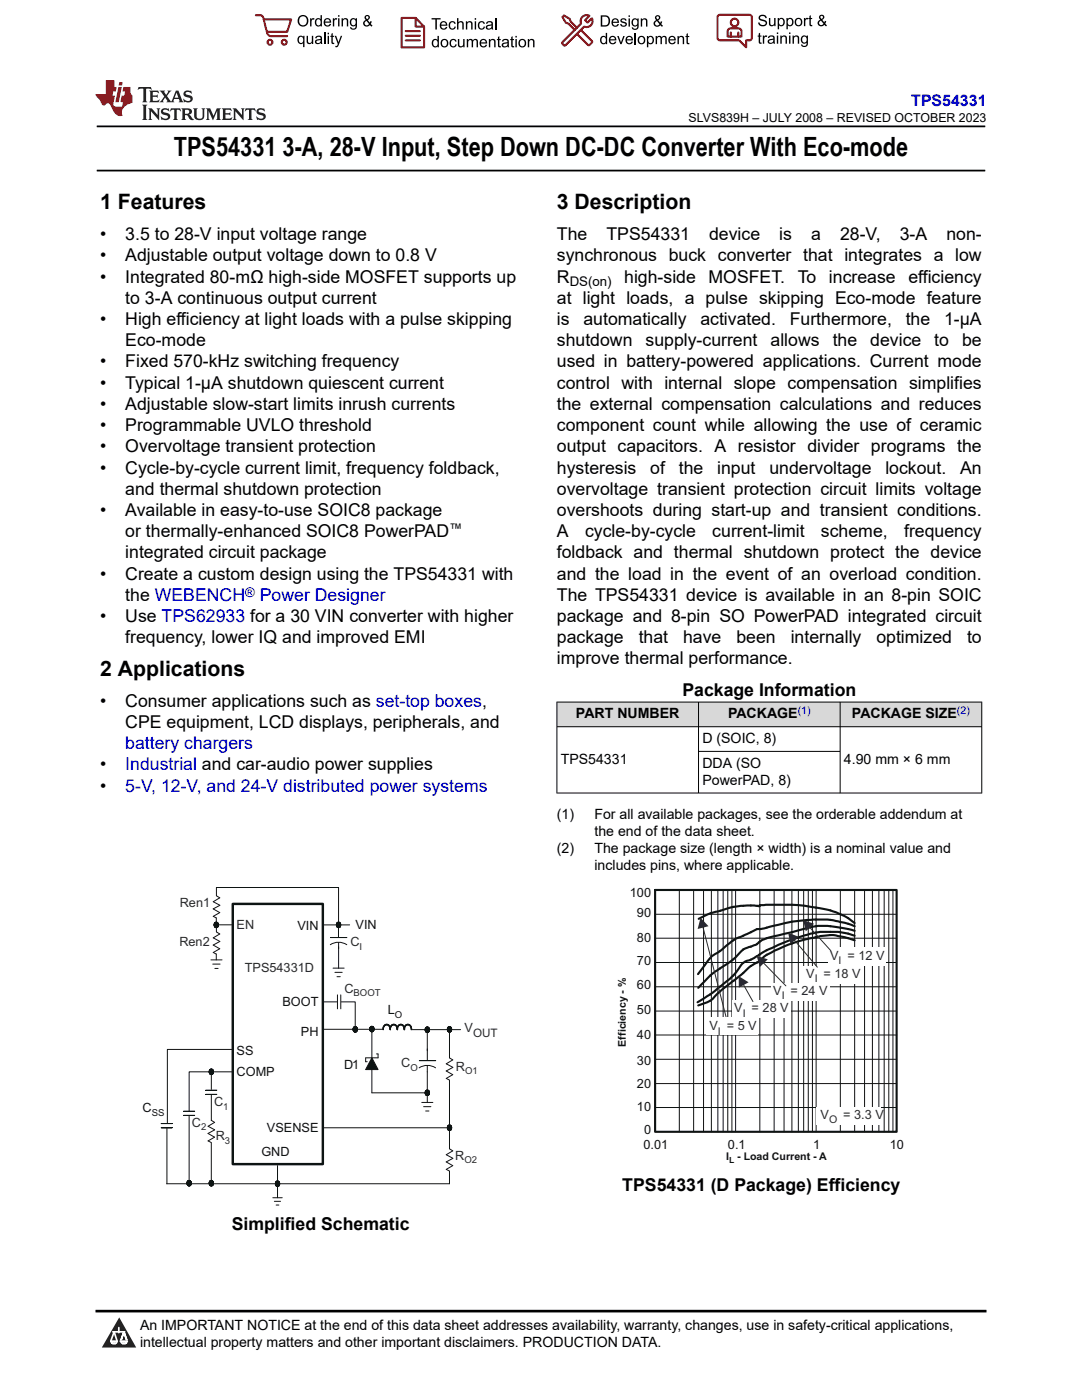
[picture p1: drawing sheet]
<svg xmlns="http://www.w3.org/2000/svg" width="216mm" height="279mm" viewBox="0 0 216 279" stroke-linecap="round" stroke-linejoin="round" font-family="sans-serif">
<defs><g id="words">
<text font-size="5.3" x="34.7" y="31.2">TPS54331 3-A, 28-V Input, Step Down DC-DC Converter With Eco-mode</text>
<g font-size="4.2">
<text x="20" y="41.8">1 Features</text>
<text x="111.1" y="41.8">3 Description</text>
<text x="20" y="134.9">2 Applications</text>
</g>
<g font-size="3.5">
<text x="20" y="47.9">•</text>
<text x="25" y="47.9">3.5 to 28-V input voltage range</text>
<text x="111.1" y="47.9">The</text>
<text x="121" y="47.9">TPS54331</text>
<text x="141.5" y="47.9">device</text>
<text x="155.5" y="47.9">is</text>
<text x="161.9" y="47.9">a</text>
<text x="167.6" y="47.9">28-V,</text>
<text x="179.5" y="47.9">3-A</text>
<text x="188.8" y="47.9">non-</text>
<text x="20" y="52.2">•</text>
<text x="25" y="52.2">Adjustable output voltage down to 0.8 V</text>
<text x="111.1" y="52.2">synchronous buck converter that integrates a low</text>
<text x="20" y="56.4">•</text>
<text x="25" y="56.4">Integrated 80-mΩ high-side MOSFET supports up</text>
<text x="111.1" y="56.4">R</text>
<text x="124.6" y="56.4">high-side</text>
<text x="141.4" y="56.4">MOSFET.</text>
<text x="159.2" y="56.4">To</text>
<text x="165.4" y="56.4">increase</text>
<text x="181.3" y="56.4">efficiency</text>
<text x="20" y="64.9">•</text>
<text x="25" y="60.6">to 3-A continuous output current</text>
<text x="25" y="64.9">High efficiency at light loads with a pulse skipping</text>
<text x="111.1" y="60.6">at light loads, a pulse skipping Eco-mode feature</text>
<text x="111.1" y="64.9">is</text>
<text x="116.4" y="64.9">automatically</text>
<text x="139.7" y="64.9">activated.</text>
<text x="157.6" y="64.9">Furthermore,</text>
<text x="180.7" y="64.9">the</text>
<text x="188.4" y="64.9">1-μA</text>
<text x="25" y="69.1">Eco-mode</text>
<text x="111.1" y="69.1">shutdown</text>
<text x="128.8" y="69.1">supply-current</text>
<text x="153.8" y="69.1">allows</text>
<text x="166.1" y="69.1">the</text>
<text x="173.6" y="69.1">device</text>
<text x="186.4" y="69.1">to</text>
<text x="192" y="69.1">be</text>
<text x="20" y="73.3">•</text>
<text x="20" y="77.6">•</text>
<text x="25" y="73.3">Fixed 570-kHz switching frequency</text>
<text x="25" y="77.6">Typical 1-μA shutdown quiescent current</text>
<text x="111.1" y="73.3">used in battery-powered applications. Current mode</text>
<text x="111.1" y="77.6">control with internal slope compensation simplifies</text>
<text x="20" y="81.8">•</text>
<text x="25" y="81.8">Adjustable slow-start limits inrush currents</text>
<text x="111.1" y="81.8">the external compensation calculations and reduces</text>
<text x="20" y="86">•</text>
<text x="25" y="86">Programmable UVLO threshold</text>
<text x="111.1" y="86">component count while allowing the use of ceramic</text>
<text x="20" y="90.3">•</text>
<text x="20" y="94.5">•</text>
<text x="25" y="90.3">Overvoltage transient protection</text>
<text x="25" y="94.5">Cycle-by-cycle current limit, frequency foldback,</text>
<text x="111.1" y="90.3">output capacitors. A resistor divider programs the</text>
<text x="111.1" y="94.5">hysteresis</text>
<text x="129.8" y="94.5">of</text>
<text x="135.5" y="94.5">the</text>
<text x="143.1" y="94.5">input</text>
<text x="153.5" y="94.5">undervoltage</text>
<text x="176.7" y="94.5">lockout.</text>
<text x="191.6" y="94.5">An</text>
<text x="25" y="98.7">and thermal shutdown protection</text>
<text x="111.1" y="98.7">overvoltage transient protection circuit limits voltage</text>
<text x="20" y="103">•</text>
<text x="25" y="103">Available in easy-to-use SOIC8 package</text>
<text x="25" y="107.2">or thermally-enhanced SOIC8 PowerPAD</text>
<text x="111.1" y="107.2">A</text>
<text x="111.1" y="103">overshoots during start-up and transient conditions.</text>
<text x="116.7" y="107.2">cycle-by-cycle</text>
<text x="142.1" y="107.2">current-limit</text>
<text x="163.8" y="107.2">scheme,</text>
<text x="180.4" y="107.2">frequency</text>
<text x="25" y="111.4">integrated circuit package</text>
<text x="111.1" y="111.4">foldback and thermal shutdown protect the device</text>
<text x="20" y="115.7">•</text>
<text x="25" y="115.7">Create a custom design using the TPS54331 with</text>
<text x="25" y="119.9">the WEBENCH</text>
<text x="111.1" y="115.7">and the load in the event of an overload condition.</text>
<text x="111.1" y="119.9">The TPS54331 device is available in an 8-pin SOIC</text>
<text x="20" y="124.1">•</text>
<text x="25" y="124.1">Use TPS62933 for a 30 VIN converter with higher</text>
<text x="111.1" y="124.1">package and 8-pin SO PowerPAD integrated circuit</text>
<text x="25" y="128.4">frequency, lower IQ and improved EMI</text>
<text x="111.1" y="128.4">package</text>
<text x="127.4" y="128.4">that</text>
<text x="136.3" y="128.4">have</text>
<text x="146.9" y="128.4">been</text>
<text x="157.8" y="128.4">internally</text>
<text x="174.9" y="128.4">optimized</text>
<text x="193" y="128.4">to</text>
<text x="111.1" y="132.6">improve thermal performance.</text>
<text x="20" y="141.1">•</text>
<text x="25" y="141.1">Consumer applications such as set-top boxes,</text>
<text x="136.2" y="139">Package Information</text>
<text x="25" y="145.3">CPE equipment, LCD displays, peripherals, and</text>
<text x="20" y="153.8">•</text>
<text x="20" y="158">•</text>
<text x="124.2" y="237.8">TPS54331 (D Package) Efficiency</text>
<text x="46.2" y="245.4">Simplified Schematic</text>
</g>
<g font-size="3.5" fill="#00f">
<text x="51.8" y="119.9">Power Designer</text>
<text x="25" y="149.5">battery chargers</text>
<text x="25" y="153.8">Industrial and car-audio power supplies</text>
<text x="25" y="158">5-V, 12-V, and 24-V distributed power systems</text>
</g>
<text font-size="3.2" fill="#00f" x="181.8" y="21.1">TPS54331</text>
<g font-size="2.8">
<text x="114.9" y="143.4">PART NUMBER</text>
<text x="145.3" y="143.4">PACKAGE</text>
<text x="170" y="143.4">PACKAGE SIZE</text>
<text x="140.2" y="148.3">D (SOIC, 8)</text>
<text x="111.9" y="152.5">TPS54331</text>
<text x="140.2" y="153.2">DDA (SO</text>
<text x="168.4" y="152.5">4.90 mm × 6 mm</text>
<text x="140.2" y="156.6">PowerPAD, 8)</text>
<text x="111.1" y="163.4">(1)</text>
<text x="118.6" y="163.4">For all available packages, see the orderable addendum at</text>
<text x="118.6" y="166.8">the end of the data sheet.</text>
<text x="111.1" y="170.2">(2)</text>
<text x="118.6" y="170.2">The package size (length × width) is a nominal value and</text>
<text x="118.6" y="173.6">includes pins, where applicable.</text>
<text x="27.9" y="265.5">An IMPORTANT NOTICE at the end of this data sheet addresses availability, warranty, changes, use in safety-critical applications,</text>
<text x="27.9" y="268.9">intellectual property matters and other important disclaimers. PRODUCTION DATA.</text>
</g>
<g font-size="2.6">
<text x="113.7" y="57.1">DS(on)</text>
<text x="89.6" y="106.4">™</text>
</g>
<text font-size="2.6" fill="#00f" x="48.9" y="119.1">®</text>
<text font-size="2.5" x="137.4" y="24.3">SLVS839H – JULY 2008 – REVISED OCTOBER 2023</text>
<g font-size="2.5" fill="#0d1413">
<text x="125.7" y="179.1">100</text>
<text x="59.3" y="185.6">VIN</text>
<text x="71" y="185.4">VIN</text>
<text x="127.1" y="183">90</text>
<text x="127.1" y="188.1">80</text>
<text x="127.1" y="197.3">60</text>
<text x="127.1" y="192.7">70</text>
<text x="56.4" y="200.8">BOOT</text>
<text x="77.4" y="202.4">L</text>
<text x="127.1" y="202.4">50</text>
<text x="60" y="206.8">PH</text>
<text x="127.1" y="207.4">40</text>
<text x="47.2" y="214.7">COMP</text>
<text x="47.2" y="210.5">SS</text>
<text x="68.7" y="213.3">D1</text>
<text x="127.1" y="212.6">30</text>
<text x="127.1" y="221.7">10</text>
<text x="127.1" y="217.2">20</text>
<text x="28.4" y="222">C</text>
<text x="53.3" y="226">VSENSE</text>
<text x="128.5" y="226.3">0</text>
<text x="52.2" y="230.7">GND</text>
<text x="128.4" y="229.3">0.01</text>
<text x="145.3" y="229.3">0.1</text>
<text x="162.3" y="229.3">1</text>
<text x="177.6" y="229.3">10</text>
</g>
<g font-size="2.5" fill="#2b292a">
<text x="35.9" y="181.1">Ren1</text>
<text x="47.2" y="185.4">EN</text>
<text x="35.8" y="188.8">Ren2</text>
<text x="69.9" y="188.8">C</text>
<text x="165.6" y="191.6">V = 12 V</text>
<text x="48.8" y="194.1">TPS54331D</text>
<text x="160.9" y="195.2">V = 18 V</text>
<text x="68.7" y="198.1">C</text>
<text x="146.5" y="202">V = 28 V</text>
<text x="154.3" y="198.6">V = 24 V</text>
<text x="92.7" y="206">V</text>
<text x="141.6" y="205.6">V = 5 V</text>
<text x="80" y="212.9">C</text>
<text x="91" y="213.6">R</text>
<text x="42.7" y="220.8">C</text>
<text x="38.3" y="224.8">C</text>
<text x="43.1" y="227.5">R</text>
<text x="163.7" y="223.3">V</text>
<text x="168.3" y="223.3">= 3.3 V</text>
<text x="90.8" y="231.4">R</text>
</g>
<text font-size="2.3" fill="#2b292a" x="94.4" y="206.9">OUT</text>
<g font-size="2.1" fill="#00f">
<text x="159.2" y="142.4">(1)</text>
<text x="191" y="142.4">(2)</text>
</g>
<g font-size="2.1" fill="#2b292a">
<text x="162.6" y="196">I</text>
<text x="167.3" y="192.4">I</text>
<text x="148.2" y="202.9">I</text>
<text x="156" y="199.5">I</text>
<text x="143.2" y="206.5">I</text>
<text x="165.4" y="224.2">O</text>
</g>
<g font-size="2.1" fill="#0d1413">
<text x="124.9" y="208.9" transform="rotate(-90 124.9 208.9)">Efficiency - %</text>
<text x="144.9" y="231.5">I</text>
<text x="147.1" y="231.5">- Load Current - A</text>
</g>
<g font-size="1.9" fill="#2b292a">
<text x="71.7" y="189.6">I</text>
<text x="70.6" y="198.9">BOOT</text>
<text x="81.9" y="213.7">O</text>
<text x="92.8" y="214.4">O1</text>
<text x="44.6" y="221.6">1</text>
<text x="40.1" y="225.6">2</text>
<text x="44.9" y="228.3">3</text>
<text x="92.7" y="232.2">O2</text>
</g>
<g font-size="1.9" fill="#0d1413">
<text x="78.8" y="203.2">O</text>
<text x="30.3" y="222.8">SS</text>
</g>
<text font-size="1.7" fill="#0d1413" x="145.5" y="232.2">L</text>
</g></defs>
<path d="M19.3 25.2h177.3M19.3 34h177.3" fill="none" stroke="#000" stroke-width=".35"/>
<g fill="#d8d8d8">
<path d="M111.1 140.1h84.8v4.9h-84.8z" fill-rule="evenodd"/>
<path d="M111.2 140.2h28.1v4.8h-28.1z" fill-rule="evenodd"/>
<path d="M139.4 140.2h28.2v4.8h-28.2z" fill-rule="evenodd"/>
<path d="M167.7 140.2h28.1v4.8h-28.1z" fill-rule="evenodd"/>
</g>
<path d="M111.1 140.1h84.9M111.1 145h84.9M111.1 158.3h84.9M111.1 140.1v18.2M139.4 140.1v18.2M139.4 150h28.3M167.6 140.1v18.2M195.9 140.1v18.2" fill="none" stroke="#000" stroke-width=".2"/>
<path d="M46.4 180.4h18v51.9h-18z" fill="none" stroke="#0d1413" stroke-width=".49"/>
<path d="M82.1 205.3v.2z" fill-rule="evenodd" fill="#0d1413"/>
<path d="M82.1 205.3v.2z" fill="none" stroke="#0d1413" stroke-width=".2"/>
<path d="M82 205.1l.1 .3z" fill-rule="evenodd" fill="#0d1413"/>
<path d="M82 205.1l.1 .3z" fill="none" stroke="#0d1413" stroke-width=".2"/>
<path d="M82 204.9l.1 .3z" fill-rule="evenodd" fill="#0d1413"/>
<path d="M82 204.9l.1 .3z" fill="none" stroke="#0d1413" stroke-width=".2"/>
<path d="M81.9 204.8l.2 .3z" fill-rule="evenodd" fill="#0d1413"/>
<path d="M81.9 204.8l.2 .3z" fill="none" stroke="#0d1413" stroke-width=".2"/>
<path d="M81.9 204.7l.1 .2z" fill-rule="evenodd" fill="#0d1413"/>
<path d="M81.9 204.7l.1 .2z" fill="none" stroke="#0d1413" stroke-width=".2"/>
<path d="M81.7 204.6l.2 .2z" fill-rule="evenodd" fill="#0d1413"/>
<path d="M81.7 204.6l.2 .2z" fill="none" stroke="#0d1413" stroke-width=".2"/>
<path d="M81.6 204.5l.2 .2z" fill-rule="evenodd" fill="#0d1413"/>
<path d="M81.6 204.5l.2 .2z" fill="none" stroke="#0d1413" stroke-width=".2"/>
<path d="M81.5 204.5l.2 .1z" fill-rule="evenodd" fill="#0d1413"/>
<path d="M81.5 204.5l.2 .1z" fill="none" stroke="#0d1413" stroke-width=".2"/>
<path d="M81.4 204.4l.2 .1h-.2z" fill-rule="evenodd" fill="#0d1413"/>
<path d="M81.4 204.4l.2 .1h-.2z" fill="none" stroke="#0d1413" stroke-width=".2"/>
<path d="M81.2 204.4l.2 .1-.2 .1z" fill-rule="evenodd" fill="#0d1413"/>
<path d="M81.2 204.4l.2 .1-.2 .1z" fill="none" stroke="#0d1413" stroke-width=".2"/>
<path d="M81.1 204.5h.2l-.2 .1z" fill-rule="evenodd" fill="#0d1413"/>
<path d="M81.1 204.5h.2l-.2 .1z" fill="none" stroke="#0d1413" stroke-width=".2"/>
<path d="M81 204.6l.2-.1-.2 .2z" fill-rule="evenodd" fill="#0d1413"/>
<path d="M81 204.6l.2-.1-.2 .2z" fill="none" stroke="#0d1413" stroke-width=".2"/>
<path d="M80.8 204.7l.2-.1-.1 .2z" fill-rule="evenodd" fill="#0d1413"/>
<path d="M80.8 204.7l.2-.1-.1 .2z" fill="none" stroke="#0d1413" stroke-width=".2"/>
<path d="M80.9 204.7v.1l-.1 .1z" fill-rule="evenodd" fill="#0d1413"/>
<path d="M80.9 204.7v.1l-.1 .1z" fill="none" stroke="#0d1413" stroke-width=".2"/>
<path d="M80.8 204.8l-.1 .3z" fill-rule="evenodd" fill="#0d1413"/>
<path d="M80.8 204.8l-.1 .3z" fill="none" stroke="#0d1413" stroke-width=".2"/>
<path d="M80.7 204.9v.3z" fill-rule="evenodd" fill="#0d1413"/>
<path d="M80.7 204.9v.3z" fill="none" stroke="#0d1413" stroke-width=".2"/>
<path d="M80.7 205.1v.3z" fill-rule="evenodd" fill="#0d1413"/>
<path d="M80.7 205.1v.3z" fill="none" stroke="#0d1413" stroke-width=".2"/>
<path d="M80.6 205.3l.1 .2z" fill-rule="evenodd" fill="#0d1413"/>
<path d="M80.6 205.3l.1 .2z" fill="none" stroke="#0d1413" stroke-width=".2"/>
<path d="M80.7 205.3v.2h-.1z" fill-rule="evenodd" fill="#0d1413"/>
<path d="M80.7 205.3v.2h-.1z" fill="none" stroke="#0d1413" stroke-width=".2"/>
<path d="M80.6 205.1l.1 .3z" fill-rule="evenodd" fill="#0d1413"/>
<path d="M80.6 205.1l.1 .3z" fill="none" stroke="#0d1413" stroke-width=".2"/>
<path d="M80.6 204.9l.1 .3z" fill-rule="evenodd" fill="#0d1413"/>
<path d="M80.6 204.9l.1 .3z" fill="none" stroke="#0d1413" stroke-width=".2"/>
<path d="M80.5 204.8l.2 .3z" fill-rule="evenodd" fill="#0d1413"/>
<path d="M80.5 204.8l.2 .3z" fill="none" stroke="#0d1413" stroke-width=".2"/>
<path d="M80.4 204.7l.2 .2z" fill-rule="evenodd" fill="#0d1413"/>
<path d="M80.4 204.7l.2 .2z" fill="none" stroke="#0d1413" stroke-width=".2"/>
<path d="M80.3 204.6l.2 .2z" fill-rule="evenodd" fill="#0d1413"/>
<path d="M80.3 204.6l.2 .2z" fill="none" stroke="#0d1413" stroke-width=".2"/>
<path d="M80.2 204.5l.2 .2z" fill-rule="evenodd" fill="#0d1413"/>
<path d="M80.2 204.5l.2 .2z" fill="none" stroke="#0d1413" stroke-width=".2"/>
<path d="M80.1 204.4l.2 .2z" fill-rule="evenodd" fill="#0d1413"/>
<path d="M80.1 204.4l.2 .2z" fill="none" stroke="#0d1413" stroke-width=".2"/>
<path d="M79.9 204.4l.3 .1h-.3z" fill-rule="evenodd" fill="#0d1413"/>
<path d="M79.9 204.4l.3 .1h-.3z" fill="none" stroke="#0d1413" stroke-width=".2"/>
<path d="M79.8 204.4l.2 .1-.2 .1z" fill-rule="evenodd" fill="#0d1413"/>
<path d="M79.8 204.4l.2 .1-.2 .1z" fill="none" stroke="#0d1413" stroke-width=".2"/>
<path d="M79.7 204.5h.2l-.2 .1z" fill-rule="evenodd" fill="#0d1413"/>
<path d="M79.7 204.5h.2l-.2 .1z" fill="none" stroke="#0d1413" stroke-width=".2"/>
<path d="M79.6 204.6l.2-.1-.2 .2z" fill-rule="evenodd" fill="#0d1413"/>
<path d="M79.6 204.6l.2-.1-.2 .2z" fill="none" stroke="#0d1413" stroke-width=".2"/>
<path d="M79.4 204.7l.2-.1-.1 .2z" fill-rule="evenodd" fill="#0d1413"/>
<path d="M79.4 204.7l.2-.1-.1 .2z" fill="none" stroke="#0d1413" stroke-width=".2"/>
<path d="M79.5 204.7v.1l-.1 .1z" fill-rule="evenodd" fill="#0d1413"/>
<path d="M79.5 204.7v.1l-.1 .1z" fill="none" stroke="#0d1413" stroke-width=".2"/>
<path d="M79.4 204.8l-.1 .3z" fill-rule="evenodd" fill="#0d1413"/>
<path d="M79.4 204.8l-.1 .3z" fill="none" stroke="#0d1413" stroke-width=".2"/>
<path d="M79.3 204.9v.3z" fill-rule="evenodd" fill="#0d1413"/>
<path d="M79.3 204.9v.3z" fill="none" stroke="#0d1413" stroke-width=".2"/>
<path d="M79.3 205.1l-.1 .3z" fill-rule="evenodd" fill="#0d1413"/>
<path d="M79.3 205.1l-.1 .3z" fill="none" stroke="#0d1413" stroke-width=".2"/>
<path d="M79.2 205.3l.1 .2z" fill-rule="evenodd" fill="#0d1413"/>
<path d="M79.2 205.3l.1 .2z" fill="none" stroke="#0d1413" stroke-width=".2"/>
<path d="M79.3 205.3v.2z" fill-rule="evenodd" fill="#0d1413"/>
<path d="M79.3 205.3v.2z" fill="none" stroke="#0d1413" stroke-width=".2"/>
<path d="M79.2 205.1l.1 .3z" fill-rule="evenodd" fill="#0d1413"/>
<path d="M79.2 205.1l.1 .3z" fill="none" stroke="#0d1413" stroke-width=".2"/>
<path d="M79.2 204.9l.1 .3z" fill-rule="evenodd" fill="#0d1413"/>
<path d="M79.2 204.9l.1 .3z" fill="none" stroke="#0d1413" stroke-width=".2"/>
<path d="M79.1 204.8l.1 .3z" fill-rule="evenodd" fill="#0d1413"/>
<path d="M79.1 204.8l.1 .3z" fill="none" stroke="#0d1413" stroke-width=".2"/>
<path d="M79 204.7l.2 .2z" fill-rule="evenodd" fill="#0d1413"/>
<path d="M79 204.7l.2 .2z" fill="none" stroke="#0d1413" stroke-width=".2"/>
<path d="M78.9 204.6l.2 .2z" fill-rule="evenodd" fill="#0d1413"/>
<path d="M78.9 204.6l.2 .2z" fill="none" stroke="#0d1413" stroke-width=".2"/>
<path d="M78.8 204.5l.2 .2z" fill-rule="evenodd" fill="#0d1413"/>
<path d="M78.8 204.5l.2 .2z" fill="none" stroke="#0d1413" stroke-width=".2"/>
<path d="M78.7 204.4l.2 .2h-.2z" fill-rule="evenodd" fill="#0d1413"/>
<path d="M78.7 204.4l.2 .2h-.2z" fill="none" stroke="#0d1413" stroke-width=".2"/>
<path d="M78.5 204.4l.3 .1h-.3z" fill-rule="evenodd" fill="#0d1413"/>
<path d="M78.5 204.4l.3 .1h-.3z" fill="none" stroke="#0d1413" stroke-width=".2"/>
<path d="M78.4 204.4l.2 .1-.2 .1z" fill-rule="evenodd" fill="#0d1413"/>
<path d="M78.4 204.4l.2 .1-.2 .1z" fill="none" stroke="#0d1413" stroke-width=".2"/>
<path d="M78.3 204.5h.2l-.2 .1z" fill-rule="evenodd" fill="#0d1413"/>
<path d="M78.3 204.5h.2l-.2 .1z" fill="none" stroke="#0d1413" stroke-width=".2"/>
<path d="M78.2 204.6l.1-.1-.1 .2z" fill-rule="evenodd" fill="#0d1413"/>
<path d="M78.2 204.6l.1-.1-.1 .2z" fill="none" stroke="#0d1413" stroke-width=".2"/>
<path d="M78 204.7l.2-.1-.1 .2z" fill-rule="evenodd" fill="#0d1413"/>
<path d="M78 204.7l.2-.1-.1 .2z" fill="none" stroke="#0d1413" stroke-width=".2"/>
<path d="M78 204.7l.1 .1-.1 .1z" fill-rule="evenodd" fill="#0d1413"/>
<path d="M78 204.7l.1 .1-.1 .1z" fill="none" stroke="#0d1413" stroke-width=".2"/>
<path d="M78 204.8l-.1 .3z" fill-rule="evenodd" fill="#0d1413"/>
<path d="M78 204.8l-.1 .3z" fill="none" stroke="#0d1413" stroke-width=".2"/>
<path d="M77.9 204.9l-.1 .3z" fill-rule="evenodd" fill="#0d1413"/>
<path d="M77.9 204.9l-.1 .3z" fill="none" stroke="#0d1413" stroke-width=".2"/>
<path d="M77.8 205.1l.1 .3z" fill-rule="evenodd" fill="#0d1413"/>
<path d="M77.8 205.1l.1 .3z" fill="none" stroke="#0d1413" stroke-width=".2"/>
<path d="M77.8 205.3l.1 .2z" fill-rule="evenodd" fill="#0d1413"/>
<path d="M77.8 205.3l.1 .2z" fill="none" stroke="#0d1413" stroke-width=".2"/>
<path d="M77.8 205.3l.1 .2z" fill-rule="evenodd" fill="#0d1413"/>
<path d="M77.8 205.3l.1 .2z" fill="none" stroke="#0d1413" stroke-width=".2"/>
<path d="M77.8 205.1l.1 .3z" fill-rule="evenodd" fill="#0d1413"/>
<path d="M77.8 205.1l.1 .3z" fill="none" stroke="#0d1413" stroke-width=".2"/>
<path d="M77.8 204.9l.1 .3z" fill-rule="evenodd" fill="#0d1413"/>
<path d="M77.8 204.9l.1 .3z" fill="none" stroke="#0d1413" stroke-width=".2"/>
<path d="M77.7 204.8l.1 .3z" fill-rule="evenodd" fill="#0d1413"/>
<path d="M77.7 204.8l.1 .3z" fill="none" stroke="#0d1413" stroke-width=".2"/>
<path d="M77.6 204.7l.2 .2z" fill-rule="evenodd" fill="#0d1413"/>
<path d="M77.6 204.7l.2 .2z" fill="none" stroke="#0d1413" stroke-width=".2"/>
<path d="M77.5 204.6l.2 .2z" fill-rule="evenodd" fill="#0d1413"/>
<path d="M77.5 204.6l.2 .2z" fill="none" stroke="#0d1413" stroke-width=".2"/>
<path d="M77.4 204.5l.2 .2z" fill-rule="evenodd" fill="#0d1413"/>
<path d="M77.4 204.5l.2 .2z" fill="none" stroke="#0d1413" stroke-width=".2"/>
<path d="M77.3 204.4l.2 .2h-.2z" fill-rule="evenodd" fill="#0d1413"/>
<path d="M77.3 204.4l.2 .2h-.2z" fill="none" stroke="#0d1413" stroke-width=".2"/>
<path d="M77.1 204.4l.3 .1h-.3z" fill-rule="evenodd" fill="#0d1413"/>
<path d="M77.1 204.4l.3 .1h-.3z" fill="none" stroke="#0d1413" stroke-width=".2"/>
<path d="M77 204.4l.2 .1-.2 .1z" fill-rule="evenodd" fill="#0d1413"/>
<path d="M77 204.4l.2 .1-.2 .1z" fill="none" stroke="#0d1413" stroke-width=".2"/>
<path d="M76.9 204.5h.2l-.2 .1z" fill-rule="evenodd" fill="#0d1413"/>
<path d="M76.9 204.5h.2l-.2 .1z" fill="none" stroke="#0d1413" stroke-width=".2"/>
<path d="M76.8 204.6l.1-.1-.1 .2z" fill-rule="evenodd" fill="#0d1413"/>
<path d="M76.8 204.6l.1-.1-.1 .2z" fill="none" stroke="#0d1413" stroke-width=".2"/>
<path d="M76.8 204.6l-.1 .2z" fill-rule="evenodd" fill="#0d1413"/>
<path d="M76.8 204.6l-.1 .2z" fill="none" stroke="#0d1413" stroke-width=".2"/>
<path d="M76.6 204.7l.1 .1-.1 .1z" fill-rule="evenodd" fill="#0d1413"/>
<path d="M76.6 204.7l.1 .1-.1 .1z" fill="none" stroke="#0d1413" stroke-width=".2"/>
<path d="M76.6 204.8l-.1 .3z" fill-rule="evenodd" fill="#0d1413"/>
<path d="M76.6 204.8l-.1 .3z" fill="none" stroke="#0d1413" stroke-width=".2"/>
<path d="M76.5 204.9l-.1 .3z" fill-rule="evenodd" fill="#0d1413"/>
<path d="M76.5 204.9l-.1 .3z" fill="none" stroke="#0d1413" stroke-width=".2"/>
<path d="M76.4 205.1l.1 .3z" fill-rule="evenodd" fill="#0d1413"/>
<path d="M76.4 205.1l.1 .3z" fill="none" stroke="#0d1413" stroke-width=".2"/>
<path d="M76.4 205.3l.1 .2z" fill-rule="evenodd" fill="#0d1413"/>
<path d="M76.4 205.3l.1 .2zM82.2 205.5h9.7M84.2 220h2.2M84.5 220.9h1.5M84.9 221.7h.7" fill="none" stroke="#0d1413" stroke-width=".2"/>
<path d="M84.9 205.4l.4 .2z" fill-rule="evenodd" fill="#0d1413"/>
<path d="M84.9 205.4l.4 .2z" fill="none" stroke="#0d1413" stroke-width=".2"/>
<path d="M84.8 205.4l.1 .1z" fill-rule="evenodd" fill="#0d1413"/>
<path d="M84.8 205.4l.1 .1z" fill="none" stroke="#0d1413" stroke-width=".2"/>
<path d="M84.9 205.5l.4 .1z" fill-rule="evenodd" fill="#0d1413"/>
<path d="M84.9 205.5l.4 .1z" fill="none" stroke="#0d1413" stroke-width=".2"/>
<path d="M84.9 205.3l.4 .3z" fill-rule="evenodd" fill="#0d1413"/>
<path d="M84.9 205.3l.4 .3z" fill="none" stroke="#0d1413" stroke-width=".2"/>
<path d="M84.8 205.3l.1 .1z" fill-rule="evenodd" fill="#0d1413"/>
<path d="M84.8 205.3l.1 .1z" fill="none" stroke="#0d1413" stroke-width=".2"/>
<path d="M84.9 205.4l.4 .2z" fill-rule="evenodd" fill="#0d1413"/>
<path d="M84.9 205.4l.4 .2z" fill="none" stroke="#0d1413" stroke-width=".2"/>
<path d="M84.9 205.2l.3 .4z" fill-rule="evenodd" fill="#0d1413"/>
<path d="M84.9 205.2l.3 .4z" fill="none" stroke="#0d1413" stroke-width=".2"/>
<path d="M84.9 205.2v.2z" fill-rule="evenodd" fill="#0d1413"/>
<path d="M84.9 205.2v.2z" fill="none" stroke="#0d1413" stroke-width=".2"/>
<path d="M84.9 205.3l.4 .3z" fill-rule="evenodd" fill="#0d1413"/>
<path d="M84.9 205.3l.4 .3z" fill="none" stroke="#0d1413" stroke-width=".2"/>
<path d="M85 205.2l.2 .3z" fill-rule="evenodd" fill="#0d1413"/>
<path d="M85 205.2l.2 .3z" fill="none" stroke="#0d1413" stroke-width=".2"/>
<path d="M84.9 205.2v.1z" fill-rule="evenodd" fill="#0d1413"/>
<path d="M84.9 205.2v.1z" fill="none" stroke="#0d1413" stroke-width=".2"/>
<path d="M84.9 205.2l.3 .4z" fill-rule="evenodd" fill="#0d1413"/>
<path d="M84.9 205.2l.3 .4z" fill="none" stroke="#0d1413" stroke-width=".2"/>
<path d="M85 205.1l.2 .4z" fill-rule="evenodd" fill="#0d1413"/>
<path d="M85 205.1l.2 .4z" fill="none" stroke="#0d1413" stroke-width=".2"/>
<path d="M85 205.1v.1z" fill-rule="evenodd" fill="#0d1413"/>
<path d="M85 205.1v.1z" fill="none" stroke="#0d1413" stroke-width=".2"/>
<path d="M85 205.2l.2 .3z" fill-rule="evenodd" fill="#0d1413"/>
<path d="M85 205.2l.2 .3z" fill="none" stroke="#0d1413" stroke-width=".2"/>
<path d="M85 205.1l.2 .4z" fill-rule="evenodd" fill="#0d1413"/>
<path d="M85 205.1l.2 .4z" fill="none" stroke="#0d1413" stroke-width=".2"/>
<path d="M85 205.1h.1z" fill-rule="evenodd" fill="#0d1413"/>
<path d="M85 205.1h.1z" fill="none" stroke="#0d1413" stroke-width=".2"/>
<path d="M85 205.1l.2 .4z" fill-rule="evenodd" fill="#0d1413"/>
<path d="M85 205.1l.2 .4z" fill="none" stroke="#0d1413" stroke-width=".2"/>
<path d="M85.1 205l.2 .5z" fill-rule="evenodd" fill="#0d1413"/>
<path d="M85.1 205l.2 .5z" fill="none" stroke="#0d1413" stroke-width=".2"/>
<path d="M85 205l.2 .1z" fill-rule="evenodd" fill="#0d1413"/>
<path d="M85 205l.2 .1z" fill="none" stroke="#0d1413" stroke-width=".2"/>
<path d="M85 205.1l.2 .4z" fill-rule="evenodd" fill="#0d1413"/>
<path d="M85 205.1l.2 .4z" fill="none" stroke="#0d1413" stroke-width=".2"/>
<path d="M85.2 205l.1 .5z" fill-rule="evenodd" fill="#0d1413"/>
<path d="M85.2 205l.1 .5z" fill="none" stroke="#0d1413" stroke-width=".2"/>
<path d="M85.1 205h.1z" fill-rule="evenodd" fill="#0d1413"/>
<path d="M85.1 205h.1z" fill="none" stroke="#0d1413" stroke-width=".2"/>
<path d="M85.1 205l.2 .5z" fill-rule="evenodd" fill="#0d1413"/>
<path d="M85.1 205l.2 .5z" fill="none" stroke="#0d1413" stroke-width=".2"/>
<path d="M85.2 205l.1 .5z" fill-rule="evenodd" fill="#0d1413"/>
<path d="M85.2 205l.1 .5z" fill="none" stroke="#0d1413" stroke-width=".2"/>
<path d="M85.2 205h.1z" fill-rule="evenodd" fill="#0d1413"/>
<path d="M85.2 205h.1z" fill="none" stroke="#0d1413" stroke-width=".2"/>
<path d="M85.2 205l.1 .5z" fill-rule="evenodd" fill="#0d1413"/>
<path d="M85.2 205l.1 .5z" fill="none" stroke="#0d1413" stroke-width=".2"/>
<path d="M85.3 205l-.1 .5z" fill-rule="evenodd" fill="#0d1413"/>
<path d="M85.3 205l-.1 .5z" fill="none" stroke="#0d1413" stroke-width=".2"/>
<path d="M85.3 204.9v.1z" fill-rule="evenodd" fill="#0d1413"/>
<path d="M85.3 204.9v.1z" fill="none" stroke="#0d1413" stroke-width=".2"/>
<path d="M85.2 205l.1 .5z" fill-rule="evenodd" fill="#0d1413"/>
<path d="M85.2 205l.1 .5z" fill="none" stroke="#0d1413" stroke-width=".2"/>
<path d="M85.4 205l-.1 .5z" fill-rule="evenodd" fill="#0d1413"/>
<path d="M85.4 205l-.1 .5z" fill="none" stroke="#0d1413" stroke-width=".2"/>
<path d="M85.3 205l.1 .1z" fill-rule="evenodd" fill="#0d1413"/>
<path d="M85.3 205l.1 .1z" fill="none" stroke="#0d1413" stroke-width=".2"/>
<path d="M85.3 205l-.1 .5z" fill-rule="evenodd" fill="#0d1413"/>
<path d="M85.3 205l-.1 .5z" fill="none" stroke="#0d1413" stroke-width=".2"/>
<path d="M85.4 205l-.1 .5z" fill-rule="evenodd" fill="#0d1413"/>
<path d="M85.4 205l-.1 .5z" fill="none" stroke="#0d1413" stroke-width=".2"/>
<path d="M85.4 205l.1 .1z" fill-rule="evenodd" fill="#0d1413"/>
<path d="M85.4 205l.1 .1z" fill="none" stroke="#0d1413" stroke-width=".2"/>
<path d="M85.4 205l-.1 .5z" fill-rule="evenodd" fill="#0d1413"/>
<path d="M85.4 205l-.1 .5z" fill="none" stroke="#0d1413" stroke-width=".2"/>
<path d="M85.5 205.1l-.2 .4z" fill-rule="evenodd" fill="#0d1413"/>
<path d="M85.5 205.1l-.2 .4z" fill="none" stroke="#0d1413" stroke-width=".2"/>
<path d="M85.5 205v.2z" fill-rule="evenodd" fill="#0d1413"/>
<path d="M85.5 205v.2z" fill="none" stroke="#0d1413" stroke-width=".2"/>
<path d="M85.4 205l-.1 .5z" fill-rule="evenodd" fill="#0d1413"/>
<path d="M85.4 205l-.1 .5z" fill="none" stroke="#0d1413" stroke-width=".2"/>
<path d="M85.5 205.2l-.2 .3z" fill-rule="evenodd" fill="#0d1413"/>
<path d="M85.5 205.2l-.2 .3z" fill="none" stroke="#0d1413" stroke-width=".2"/>
<path d="M85.5 205.1v.1z" fill-rule="evenodd" fill="#0d1413"/>
<path d="M85.5 205.1v.1z" fill="none" stroke="#0d1413" stroke-width=".2"/>
<path d="M85.5 205.1l-.2 .4z" fill-rule="evenodd" fill="#0d1413"/>
<path d="M85.5 205.1l-.2 .4z" fill="none" stroke="#0d1413" stroke-width=".2"/>
<path d="M85.2 205.5l.4-.3z" fill-rule="evenodd" fill="#0d1413"/>
<path d="M85.2 205.5l.4-.3z" fill="none" stroke="#0d1413" stroke-width=".2"/>
<path d="M85.5 205.2h.2z" fill-rule="evenodd" fill="#0d1413"/>
<path d="M85.5 205.2h.2z" fill="none" stroke="#0d1413" stroke-width=".2"/>
<path d="M85.5 205.1l-.2 .4z" fill-rule="evenodd" fill="#0d1413"/>
<path d="M85.5 205.1l-.2 .4z" fill="none" stroke="#0d1413" stroke-width=".2"/>
<path d="M85.3 205.5l.3-.2z" fill-rule="evenodd" fill="#0d1413"/>
<path d="M85.3 205.5l.3-.2z" fill="none" stroke="#0d1413" stroke-width=".2"/>
<path d="M85.6 205.3h.1z" fill-rule="evenodd" fill="#0d1413"/>
<path d="M85.6 205.3h.1z" fill="none" stroke="#0d1413" stroke-width=".2"/>
<path d="M85.2 205.5l.4-.3z" fill-rule="evenodd" fill="#0d1413"/>
<path d="M85.2 205.5l.4-.3z" fill="none" stroke="#0d1413" stroke-width=".2"/>
<path d="M85.3 205.5l.4-.1z" fill-rule="evenodd" fill="#0d1413"/>
<path d="M85.3 205.5l.4-.1z" fill="none" stroke="#0d1413" stroke-width=".2"/>
<path d="M85.6 205.3l.1 .1z" fill-rule="evenodd" fill="#0d1413"/>
<path d="M85.6 205.3l.1 .1z" fill="none" stroke="#0d1413" stroke-width=".2"/>
<path d="M85.3 205.5l.3-.2z" fill-rule="evenodd" fill="#0d1413"/>
<path d="M85.3 205.5l.3-.2z" fill="none" stroke="#0d1413" stroke-width=".2"/>
<path d="M85.3 205.5h.4v.1h-.4z" fill-rule="evenodd" fill="#0d1413"/>
<path d="M85.3 205.5h.4v.1h-.4z" fill="none" stroke="#0d1413" stroke-width=".2"/>
<path d="M85.6 205.4l.1 .1z" fill-rule="evenodd" fill="#0d1413"/>
<path d="M85.6 205.4l.1 .1z" fill="none" stroke="#0d1413" stroke-width=".2"/>
<path d="M85.3 205.5l.4-.1z" fill-rule="evenodd" fill="#0d1413"/>
<path d="M85.3 205.5l.4-.1z" fill="none" stroke="#0d1413" stroke-width=".2"/>
<path d="M85.3 205.5l.4 .1z" fill-rule="evenodd" fill="#0d1413"/>
<path d="M85.3 205.5l.4 .1z" fill="none" stroke="#0d1413" stroke-width=".2"/>
<path d="M85.6 205.5l.1 .1z" fill-rule="evenodd" fill="#0d1413"/>
<path d="M85.6 205.5l.1 .1z" fill="none" stroke="#0d1413" stroke-width=".2"/>
<path d="M85.3 205.5l.4 .1z" fill-rule="evenodd" fill="#0d1413"/>
<path d="M85.3 205.5l.4 .1z" fill="none" stroke="#0d1413" stroke-width=".2"/>
<path d="M85.3 205.5l.3 .2z" fill-rule="evenodd" fill="#0d1413"/>
<path d="M85.3 205.5l.3 .2z" fill="none" stroke="#0d1413" stroke-width=".2"/>
<path d="M85.6 205.6l.1 .1z" fill-rule="evenodd" fill="#0d1413"/>
<path d="M85.6 205.6l.1 .1z" fill="none" stroke="#0d1413" stroke-width=".2"/>
<path d="M85.3 205.5l.4 .1z" fill-rule="evenodd" fill="#0d1413"/>
<path d="M85.3 205.5l.4 .1z" fill="none" stroke="#0d1413" stroke-width=".2"/>
<path d="M85.3 205.5l.3 .3z" fill-rule="evenodd" fill="#0d1413"/>
<path d="M85.3 205.5l.3 .3z" fill="none" stroke="#0d1413" stroke-width=".2"/>
<path d="M85.6 205.7l.1 .1z" fill-rule="evenodd" fill="#0d1413"/>
<path d="M85.6 205.7l.1 .1z" fill="none" stroke="#0d1413" stroke-width=".2"/>
<path d="M85.3 205.5l.3 .2z" fill-rule="evenodd" fill="#0d1413"/>
<path d="M85.3 205.5l.3 .2z" fill="none" stroke="#0d1413" stroke-width=".2"/>
<path d="M85.3 205.5l.2 .4z" fill-rule="evenodd" fill="#0d1413"/>
<path d="M85.3 205.5l.2 .4z" fill="none" stroke="#0d1413" stroke-width=".2"/>
<path d="M85.6 205.7v.2z" fill-rule="evenodd" fill="#0d1413"/>
<path d="M85.6 205.7v.2z" fill="none" stroke="#0d1413" stroke-width=".2"/>
<path d="M85.3 205.5l.3 .3z" fill-rule="evenodd" fill="#0d1413"/>
<path d="M85.3 205.5l.3 .3z" fill="none" stroke="#0d1413" stroke-width=".2"/>
<path d="M85.3 205.5l.2 .4z" fill-rule="evenodd" fill="#0d1413"/>
<path d="M85.3 205.5l.2 .4z" fill="none" stroke="#0d1413" stroke-width=".2"/>
<path d="M85.6 205.8v.1z" fill-rule="evenodd" fill="#0d1413"/>
<path d="M85.6 205.8v.1z" fill="none" stroke="#0d1413" stroke-width=".2"/>
<path d="M85.3 205.5l.3 .4z" fill-rule="evenodd" fill="#0d1413"/>
<path d="M85.3 205.5l.3 .4z" fill="none" stroke="#0d1413" stroke-width=".2"/>
<path d="M85.2 205.5l.2 .5z" fill-rule="evenodd" fill="#0d1413"/>
<path d="M85.2 205.5l.2 .5z" fill="none" stroke="#0d1413" stroke-width=".2"/>
<path d="M85.4 205.9h.1z" fill-rule="evenodd" fill="#0d1413"/>
<path d="M85.4 205.9h.1z" fill="none" stroke="#0d1413" stroke-width=".2"/>
<path d="M85.3 205.5l.2 .4z" fill-rule="evenodd" fill="#0d1413"/>
<path d="M85.3 205.5l.2 .4z" fill="none" stroke="#0d1413" stroke-width=".2"/>
<path d="M85.2 205.5l.2 .5z" fill-rule="evenodd" fill="#0d1413"/>
<path d="M85.2 205.5l.2 .5z" fill="none" stroke="#0d1413" stroke-width=".2"/>
<path d="M85.4 205.9l.1 .1z" fill-rule="evenodd" fill="#0d1413"/>
<path d="M85.4 205.9l.1 .1z" fill="none" stroke="#0d1413" stroke-width=".2"/>
<path d="M85.2 205.5l.2 .5z" fill-rule="evenodd" fill="#0d1413"/>
<path d="M85.2 205.5l.2 .5z" fill="none" stroke="#0d1413" stroke-width=".2"/>
<path d="M85.2 205.5l.2 .5z" fill-rule="evenodd" fill="#0d1413"/>
<path d="M85.2 205.5l.2 .5z" fill="none" stroke="#0d1413" stroke-width=".2"/>
<path d="M85.3 206h.1z" fill-rule="evenodd" fill="#0d1413"/>
<path d="M85.3 206h.1z" fill="none" stroke="#0d1413" stroke-width=".2"/>
<path d="M85.2 205.5l.2 .5z" fill-rule="evenodd" fill="#0d1413"/>
<path d="M85.2 205.5l.2 .5z" fill="none" stroke="#0d1413" stroke-width=".2"/>
<path d="M85.2 205.5l.1 .5z" fill-rule="evenodd" fill="#0d1413"/>
<path d="M85.2 205.5l.1 .5z" fill="none" stroke="#0d1413" stroke-width=".2"/>
<path d="M85.3 206v.1z" fill-rule="evenodd" fill="#0d1413"/>
<path d="M85.3 206v.1z" fill="none" stroke="#0d1413" stroke-width=".2"/>
<path d="M85.2 205.5l.2 .5z" fill-rule="evenodd" fill="#0d1413"/>
<path d="M85.2 205.5l.2 .5z" fill="none" stroke="#0d1413" stroke-width=".2"/>
<path d="M85.2 205.5v.5z" fill-rule="evenodd" fill="#0d1413"/>
<path d="M85.2 205.5v.5z" fill="none" stroke="#0d1413" stroke-width=".2"/>
<path d="M85.2 206l.1 .1z" fill-rule="evenodd" fill="#0d1413"/>
<path d="M85.2 206l.1 .1z" fill="none" stroke="#0d1413" stroke-width=".2"/>
<path d="M85.2 205.5l.1 .5z" fill-rule="evenodd" fill="#0d1413"/>
<path d="M85.2 205.5l.1 .5z" fill="none" stroke="#0d1413" stroke-width=".2"/>
<path d="M85.2 205.5v.5z" fill-rule="evenodd" fill="#0d1413"/>
<path d="M85.2 205.5v.5z" fill="none" stroke="#0d1413" stroke-width=".2"/>
<path d="M85.1 205.9l.1 .2z" fill-rule="evenodd" fill="#0d1413"/>
<path d="M85.1 205.9l.1 .2z" fill="none" stroke="#0d1413" stroke-width=".2"/>
<path d="M85.2 205.5v.5z" fill-rule="evenodd" fill="#0d1413"/>
<path d="M85.2 205.5v.5z" fill="none" stroke="#0d1413" stroke-width=".2"/>
<path d="M85.2 205.5l-.1 .5z" fill-rule="evenodd" fill="#0d1413"/>
<path d="M85.2 205.5l-.1 .5z" fill="none" stroke="#0d1413" stroke-width=".2"/>
<path d="M85.1 205.9v.1z" fill-rule="evenodd" fill="#0d1413"/>
<path d="M85.1 205.9v.1z" fill="none" stroke="#0d1413" stroke-width=".2"/>
<path d="M85.2 205.5v.5z" fill-rule="evenodd" fill="#0d1413"/>
<path d="M85.2 205.5v.5z" fill="none" stroke="#0d1413" stroke-width=".2"/>
<path d="M85.2 205.5l-.2 .4z" fill-rule="evenodd" fill="#0d1413"/>
<path d="M85.2 205.5l-.2 .4z" fill="none" stroke="#0d1413" stroke-width=".2"/>
<path d="M85 205.9l.1 .1z" fill-rule="evenodd" fill="#0d1413"/>
<path d="M85 205.9l.1 .1z" fill="none" stroke="#0d1413" stroke-width=".2"/>
<path d="M85.2 205.5l-.1 .5z" fill-rule="evenodd" fill="#0d1413"/>
<path d="M85.2 205.5l-.1 .5z" fill="none" stroke="#0d1413" stroke-width=".2"/>
<path d="M85.2 205.5l-.2 .4z" fill-rule="evenodd" fill="#0d1413"/>
<path d="M85.2 205.5l-.2 .4z" fill="none" stroke="#0d1413" stroke-width=".2"/>
<path d="M85 205.8v.1z" fill-rule="evenodd" fill="#0d1413"/>
<path d="M85 205.8v.1z" fill="none" stroke="#0d1413" stroke-width=".2"/>
<path d="M85.2 205.5l-.2 .4z" fill-rule="evenodd" fill="#0d1413"/>
<path d="M85.2 205.5l-.2 .4z" fill="none" stroke="#0d1413" stroke-width=".2"/>
<path d="M84.9 205.7l.3-.2z" fill-rule="evenodd" fill="#0d1413"/>
<path d="M84.9 205.7l.3-.2z" fill="none" stroke="#0d1413" stroke-width=".2"/>
<path d="M84.9 205.8h.1z" fill-rule="evenodd" fill="#0d1413"/>
<path d="M84.9 205.8h.1z" fill="none" stroke="#0d1413" stroke-width=".2"/>
<path d="M85.2 205.5l-.2 .4z" fill-rule="evenodd" fill="#0d1413"/>
<path d="M85.2 205.5l-.2 .4z" fill="none" stroke="#0d1413" stroke-width=".2"/>
<path d="M84.9 205.6l.4-.1z" fill-rule="evenodd" fill="#0d1413"/>
<path d="M84.9 205.6l.4-.1z" fill="none" stroke="#0d1413" stroke-width=".2"/>
<path d="M84.8 205.7h.2z" fill-rule="evenodd" fill="#0d1413"/>
<path d="M84.8 205.7h.2z" fill="none" stroke="#0d1413" stroke-width=".2"/>
<path d="M84.9 205.7l.3-.2z" fill-rule="evenodd" fill="#0d1413"/>
<path d="M84.9 205.7l.3-.2z" fill="none" stroke="#0d1413" stroke-width=".2"/>
<path d="M84.9 205.6l.4-.1z" fill-rule="evenodd" fill="#0d1413"/>
<path d="M84.9 205.6l.4-.1z" fill="none" stroke="#0d1413" stroke-width=".2"/>
<path d="M84.8 205.6l.1 .1z" fill-rule="evenodd" fill="#0d1413"/>
<path d="M84.8 205.6l.1 .1z" fill="none" stroke="#0d1413" stroke-width=".2"/>
<path d="M84.9 205.6l.4-.1z" fill-rule="evenodd" fill="#0d1413"/>
<path d="M84.9 205.6l.4-.1z" fill="none" stroke="#0d1413" stroke-width=".2"/>
<path d="M84.9 205.5l.4 .1z" fill-rule="evenodd" fill="#0d1413"/>
<path d="M84.9 205.5l.4 .1z" fill="none" stroke="#0d1413" stroke-width=".2"/>
<path d="M84.8 205.5l.1 .1z" fill-rule="evenodd" fill="#0d1413"/>
<path d="M84.8 205.5l.1 .1z" fill="none" stroke="#0d1413" stroke-width=".2"/>
<path d="M84.9 205.6l.4-.1z" fill-rule="evenodd" fill="#0d1413"/>
<path d="M84.9 205.6l.4-.1z" fill="none" stroke="#0d1413" stroke-width=".2"/>
<path d="M85 205.1a.45 .45 0 0 1 .7 .4 .45 .45 0 0 1-.7 .4l-.1-.4z" fill-rule="evenodd" fill="#0d1413"/>
<path d="M64.4 199.9h2.8zM68.1 199.9h2.8v5.3M64.4 205.4h12M85 205.1a.45 .45 0 0 1 .7 .4 .45 .45 0 0 1-.7 .4l-.1-.4z" fill="none" stroke="#0d1413" stroke-width=".2"/>
<path d="M70.5 205.3l.4 .2z" fill-rule="evenodd" fill="#0d1413"/>
<path d="M70.5 205.3l.4 .2z" fill="none" stroke="#0d1413" stroke-width=".2"/>
<path d="M70.4 205.3l.1 .1z" fill-rule="evenodd" fill="#0d1413"/>
<path d="M70.4 205.3l.1 .1z" fill="none" stroke="#0d1413" stroke-width=".2"/>
<path d="M70.5 205.4l.4 .1z" fill-rule="evenodd" fill="#0d1413"/>
<path d="M70.5 205.4l.4 .1z" fill="none" stroke="#0d1413" stroke-width=".2"/>
<path d="M70.5 205.2l.4 .3z" fill-rule="evenodd" fill="#0d1413"/>
<path d="M70.5 205.2l.4 .3z" fill="none" stroke="#0d1413" stroke-width=".2"/>
<path d="M70.5 205.2v.2z" fill-rule="evenodd" fill="#0d1413"/>
<path d="M70.5 205.2v.2z" fill="none" stroke="#0d1413" stroke-width=".2"/>
<path d="M70.5 205.3l.4 .2z" fill-rule="evenodd" fill="#0d1413"/>
<path d="M70.5 205.3l.4 .2z" fill="none" stroke="#0d1413" stroke-width=".2"/>
<path d="M70.6 205.1l.3 .4z" fill-rule="evenodd" fill="#0d1413"/>
<path d="M70.6 205.1l.3 .4z" fill="none" stroke="#0d1413" stroke-width=".2"/>
<path d="M70.5 205.2v.1z" fill-rule="evenodd" fill="#0d1413"/>
<path d="M70.5 205.2v.1z" fill="none" stroke="#0d1413" stroke-width=".2"/>
<path d="M70.5 205.2l.4 .3z" fill-rule="evenodd" fill="#0d1413"/>
<path d="M70.5 205.2l.4 .3z" fill="none" stroke="#0d1413" stroke-width=".2"/>
<path d="M70.6 205.1l.3 .4z" fill-rule="evenodd" fill="#0d1413"/>
<path d="M70.6 205.1l.3 .4z" fill="none" stroke="#0d1413" stroke-width=".2"/>
<path d="M70.5 205.1l.1 .1z" fill-rule="evenodd" fill="#0d1413"/>
<path d="M70.5 205.1l.1 .1z" fill="none" stroke="#0d1413" stroke-width=".2"/>
<path d="M70.5 205.1l.4 .4z" fill-rule="evenodd" fill="#0d1413"/>
<path d="M70.5 205.1l.4 .4z" fill="none" stroke="#0d1413" stroke-width=".2"/>
<path d="M70.6 205l.3 .5z" fill-rule="evenodd" fill="#0d1413"/>
<path d="M70.6 205l.3 .5z" fill="none" stroke="#0d1413" stroke-width=".2"/>
<path d="M70.6 205v.1z" fill-rule="evenodd" fill="#0d1413"/>
<path d="M70.6 205v.1z" fill="none" stroke="#0d1413" stroke-width=".2"/>
<path d="M70.6 205.1l.3 .4z" fill-rule="evenodd" fill="#0d1413"/>
<path d="M70.6 205.1l.3 .4z" fill="none" stroke="#0d1413" stroke-width=".2"/>
<path d="M70.6 205l.2 .5z" fill-rule="evenodd" fill="#0d1413"/>
<path d="M70.6 205l.2 .5z" fill="none" stroke="#0d1413" stroke-width=".2"/>
<path d="M70.6 205h.1z" fill-rule="evenodd" fill="#0d1413"/>
<path d="M70.6 205h.1z" fill="none" stroke="#0d1413" stroke-width=".2"/>
<path d="M70.6 205l.3 .5z" fill-rule="evenodd" fill="#0d1413"/>
<path d="M70.6 205l.3 .5z" fill="none" stroke="#0d1413" stroke-width=".2"/>
<path d="M70.7 205l.2 .4z" fill-rule="evenodd" fill="#0d1413"/>
<path d="M70.7 205l.2 .4z" fill="none" stroke="#0d1413" stroke-width=".2"/>
<path d="M70.7 204.9l.1 .1z" fill-rule="evenodd" fill="#0d1413"/>
<path d="M70.7 204.9l.1 .1z" fill="none" stroke="#0d1413" stroke-width=".2"/>
<path d="M70.6 205l.2 .5z" fill-rule="evenodd" fill="#0d1413"/>
<path d="M70.6 205l.2 .5z" fill="none" stroke="#0d1413" stroke-width=".2"/>
<path d="M70.8 204.9l.1 .5z" fill-rule="evenodd" fill="#0d1413"/>
<path d="M70.8 204.9l.1 .5z" fill="none" stroke="#0d1413" stroke-width=".2"/>
<path d="M70.7 204.9l.1 .1z" fill-rule="evenodd" fill="#0d1413"/>
<path d="M70.7 204.9l.1 .1z" fill="none" stroke="#0d1413" stroke-width=".2"/>
<path d="M70.7 205l.2 .4z" fill-rule="evenodd" fill="#0d1413"/>
<path d="M70.7 205l.2 .4z" fill="none" stroke="#0d1413" stroke-width=".2"/>
<path d="M70.8 204.9l.1 .5z" fill-rule="evenodd" fill="#0d1413"/>
<path d="M70.8 204.9l.1 .5z" fill="none" stroke="#0d1413" stroke-width=".2"/>
<path d="M70.8 204.9l.1 .1z" fill-rule="evenodd" fill="#0d1413"/>
<path d="M70.8 204.9l.1 .1z" fill="none" stroke="#0d1413" stroke-width=".2"/>
<path d="M70.8 204.9l.1 .5z" fill-rule="evenodd" fill="#0d1413"/>
<path d="M70.8 204.9l.1 .5z" fill="none" stroke="#0d1413" stroke-width=".2"/>
<path d="M70.9 204.9l-.1 .5z" fill-rule="evenodd" fill="#0d1413"/>
<path d="M70.9 204.9l-.1 .5z" fill="none" stroke="#0d1413" stroke-width=".2"/>
<path d="M70.9 204.9l.1 .1z" fill-rule="evenodd" fill="#0d1413"/>
<path d="M70.9 204.9l.1 .1z" fill="none" stroke="#0d1413" stroke-width=".2"/>
<path d="M70.8 204.9l.1 .5z" fill-rule="evenodd" fill="#0d1413"/>
<path d="M70.8 204.9l.1 .5z" fill="none" stroke="#0d1413" stroke-width=".2"/>
<path d="M71 204.9l-.1 .5z" fill-rule="evenodd" fill="#0d1413"/>
<path d="M71 204.9l-.1 .5z" fill="none" stroke="#0d1413" stroke-width=".2"/>
<path d="M71 204.9v.1z" fill-rule="evenodd" fill="#0d1413"/>
<path d="M71 204.9v.1z" fill="none" stroke="#0d1413" stroke-width=".2"/>
<path d="M70.9 204.9l-.1 .5z" fill-rule="evenodd" fill="#0d1413"/>
<path d="M70.9 204.9l-.1 .5z" fill="none" stroke="#0d1413" stroke-width=".2"/>
<path d="M71 205l-.1 .5z" fill-rule="evenodd" fill="#0d1413"/>
<path d="M71 205l-.1 .5z" fill="none" stroke="#0d1413" stroke-width=".2"/>
<path d="M71 204.9l.1 .1z" fill-rule="evenodd" fill="#0d1413"/>
<path d="M71 204.9l.1 .1z" fill="none" stroke="#0d1413" stroke-width=".2"/>
<path d="M71 204.9l-.1 .5z" fill-rule="evenodd" fill="#0d1413"/>
<path d="M71 204.9l-.1 .5z" fill="none" stroke="#0d1413" stroke-width=".2"/>
<path d="M71.1 205l-.2 .5z" fill-rule="evenodd" fill="#0d1413"/>
<path d="M71.1 205l-.2 .5z" fill="none" stroke="#0d1413" stroke-width=".2"/>
<path d="M71.1 204.9v.2z" fill-rule="evenodd" fill="#0d1413"/>
<path d="M71.1 204.9v.2z" fill="none" stroke="#0d1413" stroke-width=".2"/>
<path d="M71 205l-.1 .5z" fill-rule="evenodd" fill="#0d1413"/>
<path d="M71 205l-.1 .5z" fill="none" stroke="#0d1413" stroke-width=".2"/>
<path d="M71.2 205.1l-.3 .4z" fill-rule="evenodd" fill="#0d1413"/>
<path d="M71.2 205.1l-.3 .4z" fill="none" stroke="#0d1413" stroke-width=".2"/>
<path d="M71.2 205v.1z" fill-rule="evenodd" fill="#0d1413"/>
<path d="M71.2 205v.1z" fill="none" stroke="#0d1413" stroke-width=".2"/>
<path d="M71.1 205l-.2 .5z" fill-rule="evenodd" fill="#0d1413"/>
<path d="M71.1 205l-.2 .5z" fill="none" stroke="#0d1413" stroke-width=".2"/>
<path d="M70.9 205.4l.3-.3-.3 .4z" fill-rule="evenodd" fill="#0d1413"/>
<path d="M70.9 205.4l.3-.3-.3 .4z" fill="none" stroke="#0d1413" stroke-width=".2"/>
<path d="M71.2 205.1l.1 .1z" fill-rule="evenodd" fill="#0d1413"/>
<path d="M71.2 205.1l.1 .1z" fill="none" stroke="#0d1413" stroke-width=".2"/>
<path d="M71.2 205.1l-.3 .4z" fill-rule="evenodd" fill="#0d1413"/>
<path d="M71.2 205.1l-.3 .4z" fill="none" stroke="#0d1413" stroke-width=".2"/>
<path d="M70.9 205.4l.3-.2z" fill-rule="evenodd" fill="#0d1413"/>
<path d="M70.9 205.4l.3-.2z" fill="none" stroke="#0d1413" stroke-width=".2"/>
<path d="M71.2 205.2h.1z" fill-rule="evenodd" fill="#0d1413"/>
<path d="M71.2 205.2h.1z" fill="none" stroke="#0d1413" stroke-width=".2"/>
<path d="M70.9 205.4l.3-.3-.3 .4z" fill-rule="evenodd" fill="#0d1413"/>
<path d="M70.9 205.4l.3-.3-.3 .4z" fill="none" stroke="#0d1413" stroke-width=".2"/>
<path d="M70.9 205.4l.4-.1z" fill-rule="evenodd" fill="#0d1413"/>
<path d="M70.9 205.4l.4-.1z" fill="none" stroke="#0d1413" stroke-width=".2"/>
<path d="M71.2 205.3h.1z" fill-rule="evenodd" fill="#0d1413"/>
<path d="M71.2 205.3h.1z" fill="none" stroke="#0d1413" stroke-width=".2"/>
<path d="M70.9 205.4l.3-.2z" fill-rule="evenodd" fill="#0d1413"/>
<path d="M70.9 205.4l.3-.2z" fill="none" stroke="#0d1413" stroke-width=".2"/>
<path d="M70.9 205.4h.4v.1h-.4z" fill-rule="evenodd" fill="#0d1413"/>
<path d="M70.9 205.4h.4v.1h-.4z" fill="none" stroke="#0d1413" stroke-width=".2"/>
<path d="M71.2 205.3l.1 .1z" fill-rule="evenodd" fill="#0d1413"/>
<path d="M71.2 205.3l.1 .1z" fill="none" stroke="#0d1413" stroke-width=".2"/>
<path d="M70.9 205.4l.4-.1z" fill-rule="evenodd" fill="#0d1413"/>
<path d="M70.9 205.4l.4-.1z" fill="none" stroke="#0d1413" stroke-width=".2"/>
<path d="M70.9 205.4l.4 .2z" fill-rule="evenodd" fill="#0d1413"/>
<path d="M70.9 205.4l.4 .2z" fill="none" stroke="#0d1413" stroke-width=".2"/>
<path d="M71.2 205.4l.1 .1z" fill-rule="evenodd" fill="#0d1413"/>
<path d="M71.2 205.4l.1 .1z" fill="none" stroke="#0d1413" stroke-width=".2"/>
<path d="M70.9 205.4l.4 .1z" fill-rule="evenodd" fill="#0d1413"/>
<path d="M70.9 205.4l.4 .1z" fill="none" stroke="#0d1413" stroke-width=".2"/>
<path d="M70.9 205.4l.3 .3z" fill-rule="evenodd" fill="#0d1413"/>
<path d="M70.9 205.4l.3 .3z" fill="none" stroke="#0d1413" stroke-width=".2"/>
<path d="M71.2 205.5l.1 .1z" fill-rule="evenodd" fill="#0d1413"/>
<path d="M71.2 205.5l.1 .1z" fill="none" stroke="#0d1413" stroke-width=".2"/>
<path d="M70.9 205.4l.4 .2z" fill-rule="evenodd" fill="#0d1413"/>
<path d="M70.9 205.4l.4 .2z" fill="none" stroke="#0d1413" stroke-width=".2"/>
<path d="M70.9 205.4l.3 .3z" fill-rule="evenodd" fill="#0d1413"/>
<path d="M70.9 205.4l.3 .3z" fill="none" stroke="#0d1413" stroke-width=".2"/>
<path d="M71.2 205.6l.1 .1z" fill-rule="evenodd" fill="#0d1413"/>
<path d="M71.2 205.6l.1 .1z" fill="none" stroke="#0d1413" stroke-width=".2"/>
<path d="M70.9 205.4l.3 .2z" fill-rule="evenodd" fill="#0d1413"/>
<path d="M70.9 205.4l.3 .2z" fill="none" stroke="#0d1413" stroke-width=".2"/>
<path d="M70.9 205.4l.3 .4z" fill-rule="evenodd" fill="#0d1413"/>
<path d="M70.9 205.4l.3 .4z" fill="none" stroke="#0d1413" stroke-width=".2"/>
<path d="M71.2 205.7v.1z" fill-rule="evenodd" fill="#0d1413"/>
<path d="M71.2 205.7v.1z" fill="none" stroke="#0d1413" stroke-width=".2"/>
<path d="M70.9 205.4l.3 .3z" fill-rule="evenodd" fill="#0d1413"/>
<path d="M70.9 205.4l.3 .3z" fill="none" stroke="#0d1413" stroke-width=".2"/>
<path d="M70.9 205.4l.2 .5z" fill-rule="evenodd" fill="#0d1413"/>
<path d="M70.9 205.4l.2 .5z" fill="none" stroke="#0d1413" stroke-width=".2"/>
<path d="M71.2 205.7v.2z" fill-rule="evenodd" fill="#0d1413"/>
<path d="M71.2 205.7v.2z" fill="none" stroke="#0d1413" stroke-width=".2"/>
<path d="M70.9 205.4l.3 .4z" fill-rule="evenodd" fill="#0d1413"/>
<path d="M70.9 205.4l.3 .4z" fill="none" stroke="#0d1413" stroke-width=".2"/>
<path d="M70.8 205.5l.2 .4z" fill-rule="evenodd" fill="#0d1413"/>
<path d="M70.8 205.5l.2 .4z" fill="none" stroke="#0d1413" stroke-width=".2"/>
<path d="M71.1 205.8l.1 .1z" fill-rule="evenodd" fill="#0d1413"/>
<path d="M71.1 205.8l.1 .1z" fill="none" stroke="#0d1413" stroke-width=".2"/>
<path d="M70.9 205.4l.2 .5z" fill-rule="evenodd" fill="#0d1413"/>
<path d="M70.9 205.4l.2 .5z" fill="none" stroke="#0d1413" stroke-width=".2"/>
<path d="M70.8 205.4l.3 .5z" fill-rule="evenodd" fill="#0d1413"/>
<path d="M70.8 205.4l.3 .5z" fill="none" stroke="#0d1413" stroke-width=".2"/>
<path d="M71 205.9h.1z" fill-rule="evenodd" fill="#0d1413"/>
<path d="M71 205.9h.1z" fill="none" stroke="#0d1413" stroke-width=".2"/>
<path d="M70.8 205.5l.3 .4z" fill-rule="evenodd" fill="#0d1413"/>
<path d="M70.8 205.5l.3 .4z" fill="none" stroke="#0d1413" stroke-width=".2"/>
<path d="M70.8 205.4l.2 .5z" fill-rule="evenodd" fill="#0d1413"/>
<path d="M70.8 205.4l.2 .5z" fill="none" stroke="#0d1413" stroke-width=".2"/>
<path d="M70.9 205.9l.1 .1z" fill-rule="evenodd" fill="#0d1413"/>
<path d="M70.9 205.9l.1 .1z" fill="none" stroke="#0d1413" stroke-width=".2"/>
<path d="M70.8 205.4l.3 .5z" fill-rule="evenodd" fill="#0d1413"/>
<path d="M70.8 205.4l.3 .5z" fill="none" stroke="#0d1413" stroke-width=".2"/>
<path d="M70.8 205.4l.1 .5z" fill-rule="evenodd" fill="#0d1413"/>
<path d="M70.8 205.4l.1 .5z" fill="none" stroke="#0d1413" stroke-width=".2"/>
<path d="M70.9 205.9l.1 .1z" fill-rule="evenodd" fill="#0d1413"/>
<path d="M70.9 205.9l.1 .1z" fill="none" stroke="#0d1413" stroke-width=".2"/>
<path d="M70.8 205.4l.2 .5z" fill-rule="evenodd" fill="#0d1413"/>
<path d="M70.8 205.4l.2 .5z" fill="none" stroke="#0d1413" stroke-width=".2"/>
<path d="M70.8 205.4v.5z" fill-rule="evenodd" fill="#0d1413"/>
<path d="M70.8 205.4v.5z" fill="none" stroke="#0d1413" stroke-width=".2"/>
<path d="M70.8 205.9l.1 .1z" fill-rule="evenodd" fill="#0d1413"/>
<path d="M70.8 205.9l.1 .1z" fill="none" stroke="#0d1413" stroke-width=".2"/>
<path d="M70.8 205.4l.1 .5z" fill-rule="evenodd" fill="#0d1413"/>
<path d="M70.8 205.4l.1 .5z" fill="none" stroke="#0d1413" stroke-width=".2"/>
<path d="M70.8 205.4v.5z" fill-rule="evenodd" fill="#0d1413"/>
<path d="M70.8 205.4v.5z" fill="none" stroke="#0d1413" stroke-width=".2"/>
<path d="M70.8 205.9v.1z" fill-rule="evenodd" fill="#0d1413"/>
<path d="M70.8 205.9v.1z" fill="none" stroke="#0d1413" stroke-width=".2"/>
<path d="M70.8 205.4v.5z" fill-rule="evenodd" fill="#0d1413"/>
<path d="M70.8 205.4v.5z" fill="none" stroke="#0d1413" stroke-width=".2"/>
<path d="M70.8 205.4l-.1 .5z" fill-rule="evenodd" fill="#0d1413"/>
<path d="M70.8 205.4l-.1 .5z" fill="none" stroke="#0d1413" stroke-width=".2"/>
<path d="M70.7 205.8v.2z" fill-rule="evenodd" fill="#0d1413"/>
<path d="M70.7 205.8v.2z" fill="none" stroke="#0d1413" stroke-width=".2"/>
<path d="M70.8 205.4v.5z" fill-rule="evenodd" fill="#0d1413"/>
<path d="M70.8 205.4v.5z" fill="none" stroke="#0d1413" stroke-width=".2"/>
<path d="M70.9 205.4l-.3 .5z" fill-rule="evenodd" fill="#0d1413"/>
<path d="M70.9 205.4l-.3 .5z" fill="none" stroke="#0d1413" stroke-width=".2"/>
<path d="M70.6 205.8l.1 .1z" fill-rule="evenodd" fill="#0d1413"/>
<path d="M70.6 205.8l.1 .1z" fill="none" stroke="#0d1413" stroke-width=".2"/>
<path d="M70.8 205.4l-.1 .5z" fill-rule="evenodd" fill="#0d1413"/>
<path d="M70.8 205.4l-.1 .5z" fill="none" stroke="#0d1413" stroke-width=".2"/>
<path d="M70.9 205.4l-.3 .4z" fill-rule="evenodd" fill="#0d1413"/>
<path d="M70.9 205.4l-.3 .4z" fill="none" stroke="#0d1413" stroke-width=".2"/>
<path d="M70.6 205.7v.2z" fill-rule="evenodd" fill="#0d1413"/>
<path d="M70.6 205.7v.2z" fill="none" stroke="#0d1413" stroke-width=".2"/>
<path d="M70.9 205.4l-.3 .5z" fill-rule="evenodd" fill="#0d1413"/>
<path d="M70.9 205.4l-.3 .5z" fill="none" stroke="#0d1413" stroke-width=".2"/>
<path d="M70.5 205.6l.4-.2z" fill-rule="evenodd" fill="#0d1413"/>
<path d="M70.5 205.6l.4-.2z" fill="none" stroke="#0d1413" stroke-width=".2"/>
<path d="M70.5 205.7h.1z" fill-rule="evenodd" fill="#0d1413"/>
<path d="M70.5 205.7h.1z" fill="none" stroke="#0d1413" stroke-width=".2"/>
<path d="M70.9 205.4l-.3 .4z" fill-rule="evenodd" fill="#0d1413"/>
<path d="M70.9 205.4l-.3 .4z" fill="none" stroke="#0d1413" stroke-width=".2"/>
<path d="M70.5 205.6l.4-.2z" fill-rule="evenodd" fill="#0d1413"/>
<path d="M70.5 205.6l.4-.2z" fill="none" stroke="#0d1413" stroke-width=".2"/>
<path d="M70.5 205.6l.1 .1z" fill-rule="evenodd" fill="#0d1413"/>
<path d="M70.5 205.6l.1 .1z" fill="none" stroke="#0d1413" stroke-width=".2"/>
<path d="M70.5 205.6l.4-.2z" fill-rule="evenodd" fill="#0d1413"/>
<path d="M70.5 205.6l.4-.2z" fill="none" stroke="#0d1413" stroke-width=".2"/>
<path d="M70.5 205.5l.4-.1z" fill-rule="evenodd" fill="#0d1413"/>
<path d="M70.5 205.5l.4-.1z" fill="none" stroke="#0d1413" stroke-width=".2"/>
<path d="M70.4 205.5l.1 .1z" fill-rule="evenodd" fill="#0d1413"/>
<path d="M70.4 205.5l.1 .1z" fill="none" stroke="#0d1413" stroke-width=".2"/>
<path d="M70.5 205.6l.4-.2z" fill-rule="evenodd" fill="#0d1413"/>
<path d="M70.5 205.6l.4-.2z" fill="none" stroke="#0d1413" stroke-width=".2"/>
<path d="M70.5 205.4l.4 .1z" fill-rule="evenodd" fill="#0d1413"/>
<path d="M70.5 205.4l.4 .1z" fill="none" stroke="#0d1413" stroke-width=".2"/>
<path d="M70.4 205.4l.1 .1z" fill-rule="evenodd" fill="#0d1413"/>
<path d="M70.4 205.4l.1 .1z" fill="none" stroke="#0d1413" stroke-width=".2"/>
<path d="M70.5 205.5l.4-.1z" fill-rule="evenodd" fill="#0d1413"/>
<path d="M70.5 205.5l.4-.1z" fill="none" stroke="#0d1413" stroke-width=".2"/>
<path d="M70.6 205a.45 .45 0 0 1 .7 .4 .45 .45 0 0 1-.7 .4l-.1-.4z" fill-rule="evenodd" fill="#0d1413"/>
<path d="M64.4 184.6h5.4M65.9 188.5a2.98 2.98 0 0 1 3.3 0M65.9 187.1h3.3zM65.9 187.1h3.3M66.5 193.2h2.2M66.8 194.1h1.5M67.2 194.9h.7M67.5 184.8v2.3zM67.6 188.1v1.2zM67.6 188.9v4.3M46.4 209.4h-13v14.8M70.6 205a.45 .45 0 0 1 .7 .4 .45 .45 0 0 1-.7 .4l-.1-.4z" fill="none" stroke="#0d1413" stroke-width=".2"/>
<path d="M89.3 205.3l.4 .2z" fill-rule="evenodd" fill="#0d1413"/>
<path d="M89.3 205.3l.4 .2z" fill="none" stroke="#0d1413" stroke-width=".2"/>
<path d="M89.3 205.3v.1z" fill-rule="evenodd" fill="#0d1413"/>
<path d="M89.3 205.3v.1z" fill="none" stroke="#0d1413" stroke-width=".2"/>
<path d="M89.3 205.4l.4 .1z" fill-rule="evenodd" fill="#0d1413"/>
<path d="M89.3 205.4l.4 .1z" fill="none" stroke="#0d1413" stroke-width=".2"/>
<path d="M89.3 205.2l.4 .3z" fill-rule="evenodd" fill="#0d1413"/>
<path d="M89.3 205.2l.4 .3z" fill="none" stroke="#0d1413" stroke-width=".2"/>
<path d="M89.3 205.2v.2z" fill-rule="evenodd" fill="#0d1413"/>
<path d="M89.3 205.2v.2z" fill="none" stroke="#0d1413" stroke-width=".2"/>
<path d="M89.3 205.3l.4 .2z" fill-rule="evenodd" fill="#0d1413"/>
<path d="M89.3 205.3l.4 .2z" fill="none" stroke="#0d1413" stroke-width=".2"/>
<path d="M89.4 205.1l.3 .4z" fill-rule="evenodd" fill="#0d1413"/>
<path d="M89.4 205.1l.3 .4z" fill="none" stroke="#0d1413" stroke-width=".2"/>
<path d="M89.3 205.2v.1z" fill-rule="evenodd" fill="#0d1413"/>
<path d="M89.3 205.2v.1z" fill="none" stroke="#0d1413" stroke-width=".2"/>
<path d="M89.3 205.2l.4 .3z" fill-rule="evenodd" fill="#0d1413"/>
<path d="M89.3 205.2l.4 .3z" fill="none" stroke="#0d1413" stroke-width=".2"/>
<path d="M89.4 205.1l.3 .4z" fill-rule="evenodd" fill="#0d1413"/>
<path d="M89.4 205.1l.3 .4z" fill="none" stroke="#0d1413" stroke-width=".2"/>
<path d="M89.3 205.1l.1 .1z" fill-rule="evenodd" fill="#0d1413"/>
<path d="M89.3 205.1l.1 .1z" fill="none" stroke="#0d1413" stroke-width=".2"/>
<path d="M89.4 205.1l.3 .4z" fill-rule="evenodd" fill="#0d1413"/>
<path d="M89.4 205.1l.3 .4z" fill="none" stroke="#0d1413" stroke-width=".2"/>
<path d="M89.5 205l.2 .5z" fill-rule="evenodd" fill="#0d1413"/>
<path d="M89.5 205l.2 .5z" fill="none" stroke="#0d1413" stroke-width=".2"/>
<path d="M89.4 205v.1z" fill-rule="evenodd" fill="#0d1413"/>
<path d="M89.4 205v.1z" fill="none" stroke="#0d1413" stroke-width=".2"/>
<path d="M89.4 205.1l.3 .4z" fill-rule="evenodd" fill="#0d1413"/>
<path d="M89.4 205.1l.3 .4z" fill="none" stroke="#0d1413" stroke-width=".2"/>
<path d="M89.5 205l.2 .5z" fill-rule="evenodd" fill="#0d1413"/>
<path d="M89.5 205l.2 .5z" fill="none" stroke="#0d1413" stroke-width=".2"/>
<path d="M89.4 205h.1z" fill-rule="evenodd" fill="#0d1413"/>
<path d="M89.4 205h.1z" fill="none" stroke="#0d1413" stroke-width=".2"/>
<path d="M89.5 205l.2 .5z" fill-rule="evenodd" fill="#0d1413"/>
<path d="M89.5 205l.2 .5z" fill="none" stroke="#0d1413" stroke-width=".2"/>
<path d="M89.5 205l.2 .4z" fill-rule="evenodd" fill="#0d1413"/>
<path d="M89.5 205l.2 .4z" fill="none" stroke="#0d1413" stroke-width=".2"/>
<path d="M89.5 204.9l.1 .1z" fill-rule="evenodd" fill="#0d1413"/>
<path d="M89.5 204.9l.1 .1z" fill="none" stroke="#0d1413" stroke-width=".2"/>
<path d="M89.5 205l.2 .5z" fill-rule="evenodd" fill="#0d1413"/>
<path d="M89.5 205l.2 .5z" fill="none" stroke="#0d1413" stroke-width=".2"/>
<path d="M89.6 204.9l.1 .5z" fill-rule="evenodd" fill="#0d1413"/>
<path d="M89.6 204.9l.1 .5z" fill="none" stroke="#0d1413" stroke-width=".2"/>
<path d="M89.5 204.9l.1 .1z" fill-rule="evenodd" fill="#0d1413"/>
<path d="M89.5 204.9l.1 .1z" fill="none" stroke="#0d1413" stroke-width=".2"/>
<path d="M89.5 205l.2 .4z" fill-rule="evenodd" fill="#0d1413"/>
<path d="M89.5 205l.2 .4z" fill="none" stroke="#0d1413" stroke-width=".2"/>
<path d="M89.7 204.9v.5z" fill-rule="evenodd" fill="#0d1413"/>
<path d="M89.7 204.9v.5z" fill="none" stroke="#0d1413" stroke-width=".2"/>
<path d="M89.6 204.9l.1 .1z" fill-rule="evenodd" fill="#0d1413"/>
<path d="M89.6 204.9l.1 .1z" fill="none" stroke="#0d1413" stroke-width=".2"/>
<path d="M89.6 204.9l.1 .5z" fill-rule="evenodd" fill="#0d1413"/>
<path d="M89.6 204.9l.1 .5z" fill="none" stroke="#0d1413" stroke-width=".2"/>
<path d="M89.7 204.9v.5z" fill-rule="evenodd" fill="#0d1413"/>
<path d="M89.7 204.9v.5z" fill="none" stroke="#0d1413" stroke-width=".2"/>
<path d="M89.7 204.9l.1 .1z" fill-rule="evenodd" fill="#0d1413"/>
<path d="M89.7 204.9l.1 .1z" fill="none" stroke="#0d1413" stroke-width=".2"/>
<path d="M89.7 204.9v.5z" fill-rule="evenodd" fill="#0d1413"/>
<path d="M89.7 204.9v.5z" fill="none" stroke="#0d1413" stroke-width=".2"/>
<path d="M89.8 204.9l-.1 .5z" fill-rule="evenodd" fill="#0d1413"/>
<path d="M89.8 204.9l-.1 .5z" fill="none" stroke="#0d1413" stroke-width=".2"/>
<path d="M89.8 204.9v.1z" fill-rule="evenodd" fill="#0d1413"/>
<path d="M89.8 204.9v.1z" fill="none" stroke="#0d1413" stroke-width=".2"/>
<path d="M89.7 204.9v.5z" fill-rule="evenodd" fill="#0d1413"/>
<path d="M89.7 204.9v.5z" fill="none" stroke="#0d1413" stroke-width=".2"/>
<path d="M89.9 205l-.2 .5z" fill-rule="evenodd" fill="#0d1413"/>
<path d="M89.9 205l-.2 .5z" fill="none" stroke="#0d1413" stroke-width=".2"/>
<path d="M89.8 204.9l.1 .1z" fill-rule="evenodd" fill="#0d1413"/>
<path d="M89.8 204.9l.1 .1z" fill="none" stroke="#0d1413" stroke-width=".2"/>
<path d="M89.8 204.9l-.1 .5z" fill-rule="evenodd" fill="#0d1413"/>
<path d="M89.8 204.9l-.1 .5z" fill="none" stroke="#0d1413" stroke-width=".2"/>
<path d="M89.9 205l-.2 .5z" fill-rule="evenodd" fill="#0d1413"/>
<path d="M89.9 205l-.2 .5z" fill="none" stroke="#0d1413" stroke-width=".2"/>
<path d="M89.9 204.9v.2z" fill-rule="evenodd" fill="#0d1413"/>
<path d="M89.9 204.9v.2z" fill="none" stroke="#0d1413" stroke-width=".2"/>
<path d="M89.9 205l-.2 .5z" fill-rule="evenodd" fill="#0d1413"/>
<path d="M89.9 205l-.2 .5z" fill="none" stroke="#0d1413" stroke-width=".2"/>
<path d="M90 205.1l-.3 .4z" fill-rule="evenodd" fill="#0d1413"/>
<path d="M90 205.1l-.3 .4z" fill="none" stroke="#0d1413" stroke-width=".2"/>
<path d="M90 205v.1z" fill-rule="evenodd" fill="#0d1413"/>
<path d="M90 205v.1z" fill="none" stroke="#0d1413" stroke-width=".2"/>
<path d="M89.9 205l-.2 .5z" fill-rule="evenodd" fill="#0d1413"/>
<path d="M89.9 205l-.2 .5z" fill="none" stroke="#0d1413" stroke-width=".2"/>
<path d="M89.7 205.4l.3-.3-.3 .4z" fill-rule="evenodd" fill="#0d1413"/>
<path d="M89.7 205.4l.3-.3-.3 .4z" fill="none" stroke="#0d1413" stroke-width=".2"/>
<path d="M90 205.1l.1 .1z" fill-rule="evenodd" fill="#0d1413"/>
<path d="M90 205.1l.1 .1z" fill="none" stroke="#0d1413" stroke-width=".2"/>
<path d="M90 205.1l-.3 .4z" fill-rule="evenodd" fill="#0d1413"/>
<path d="M90 205.1l-.3 .4z" fill="none" stroke="#0d1413" stroke-width=".2"/>
<path d="M89.7 205.4l.4-.2z" fill-rule="evenodd" fill="#0d1413"/>
<path d="M89.7 205.4l.4-.2z" fill="none" stroke="#0d1413" stroke-width=".2"/>
<path d="M90 205.2h.1z" fill-rule="evenodd" fill="#0d1413"/>
<path d="M90 205.2h.1z" fill="none" stroke="#0d1413" stroke-width=".2"/>
<path d="M89.7 205.4l.3-.3-.3 .4z" fill-rule="evenodd" fill="#0d1413"/>
<path d="M89.7 205.4l.3-.3-.3 .4z" fill="none" stroke="#0d1413" stroke-width=".2"/>
<path d="M89.7 205.4l.4-.1z" fill-rule="evenodd" fill="#0d1413"/>
<path d="M89.7 205.4l.4-.1z" fill="none" stroke="#0d1413" stroke-width=".2"/>
<path d="M90 205.3h.1z" fill-rule="evenodd" fill="#0d1413"/>
<path d="M90 205.3h.1z" fill="none" stroke="#0d1413" stroke-width=".2"/>
<path d="M89.7 205.4l.4-.2z" fill-rule="evenodd" fill="#0d1413"/>
<path d="M89.7 205.4l.4-.2z" fill="none" stroke="#0d1413" stroke-width=".2"/>
<path d="M89.7 205.4h.4v.1h-.4z" fill-rule="evenodd" fill="#0d1413"/>
<path d="M89.7 205.4h.4v.1h-.4z" fill="none" stroke="#0d1413" stroke-width=".2"/>
<path d="M90.1 205.3v.1z" fill-rule="evenodd" fill="#0d1413"/>
<path d="M90.1 205.3v.1z" fill="none" stroke="#0d1413" stroke-width=".2"/>
<path d="M89.7 205.4l.4-.1z" fill-rule="evenodd" fill="#0d1413"/>
<path d="M89.7 205.4l.4-.1z" fill="none" stroke="#0d1413" stroke-width=".2"/>
<path d="M89.7 205.4l.4 .2z" fill-rule="evenodd" fill="#0d1413"/>
<path d="M89.7 205.4l.4 .2z" fill="none" stroke="#0d1413" stroke-width=".2"/>
<path d="M90.1 205.4v.1z" fill-rule="evenodd" fill="#0d1413"/>
<path d="M90.1 205.4v.1z" fill="none" stroke="#0d1413" stroke-width=".2"/>
<path d="M89.7 205.4l.4 .1z" fill-rule="evenodd" fill="#0d1413"/>
<path d="M89.7 205.4l.4 .1z" fill="none" stroke="#0d1413" stroke-width=".2"/>
<path d="M89.7 205.4l.4 .3z" fill-rule="evenodd" fill="#0d1413"/>
<path d="M89.7 205.4l.4 .3z" fill="none" stroke="#0d1413" stroke-width=".2"/>
<path d="M90.1 205.5v.1z" fill-rule="evenodd" fill="#0d1413"/>
<path d="M90.1 205.5v.1z" fill="none" stroke="#0d1413" stroke-width=".2"/>
<path d="M89.7 205.4l.4 .2z" fill-rule="evenodd" fill="#0d1413"/>
<path d="M89.7 205.4l.4 .2z" fill="none" stroke="#0d1413" stroke-width=".2"/>
<path d="M89.7 205.4l.3 .3z" fill-rule="evenodd" fill="#0d1413"/>
<path d="M89.7 205.4l.3 .3z" fill="none" stroke="#0d1413" stroke-width=".2"/>
<path d="M90 205.6l.1 .1z" fill-rule="evenodd" fill="#0d1413"/>
<path d="M90 205.6l.1 .1z" fill="none" stroke="#0d1413" stroke-width=".2"/>
<path d="M89.7 205.4l.4 .2z" fill-rule="evenodd" fill="#0d1413"/>
<path d="M89.7 205.4l.4 .2z" fill="none" stroke="#0d1413" stroke-width=".2"/>
<path d="M89.7 205.4l.3 .4z" fill-rule="evenodd" fill="#0d1413"/>
<path d="M89.7 205.4l.3 .4z" fill="none" stroke="#0d1413" stroke-width=".2"/>
<path d="M90 205.7v.1z" fill-rule="evenodd" fill="#0d1413"/>
<path d="M90 205.7v.1z" fill="none" stroke="#0d1413" stroke-width=".2"/>
<path d="M89.7 205.4l.3 .3z" fill-rule="evenodd" fill="#0d1413"/>
<path d="M89.7 205.4l.3 .3z" fill="none" stroke="#0d1413" stroke-width=".2"/>
<path d="M89.7 205.4l.2 .5z" fill-rule="evenodd" fill="#0d1413"/>
<path d="M89.7 205.4l.2 .5z" fill="none" stroke="#0d1413" stroke-width=".2"/>
<path d="M90 205.7v.2z" fill-rule="evenodd" fill="#0d1413"/>
<path d="M90 205.7v.2z" fill="none" stroke="#0d1413" stroke-width=".2"/>
<path d="M89.7 205.4l.3 .4z" fill-rule="evenodd" fill="#0d1413"/>
<path d="M89.7 205.4l.3 .4z" fill="none" stroke="#0d1413" stroke-width=".2"/>
<path d="M89.7 205.5l.2 .4z" fill-rule="evenodd" fill="#0d1413"/>
<path d="M89.7 205.5l.2 .4z" fill="none" stroke="#0d1413" stroke-width=".2"/>
<path d="M89.9 205.8l.1 .1z" fill-rule="evenodd" fill="#0d1413"/>
<path d="M89.9 205.8l.1 .1z" fill="none" stroke="#0d1413" stroke-width=".2"/>
<path d="M89.7 205.4l.2 .5z" fill-rule="evenodd" fill="#0d1413"/>
<path d="M89.7 205.4l.2 .5z" fill="none" stroke="#0d1413" stroke-width=".2"/>
<path d="M89.7 205.4l.2 .5z" fill-rule="evenodd" fill="#0d1413"/>
<path d="M89.7 205.4l.2 .5z" fill="none" stroke="#0d1413" stroke-width=".2"/>
<path d="M89.8 205.9h.1z" fill-rule="evenodd" fill="#0d1413"/>
<path d="M89.8 205.9h.1z" fill="none" stroke="#0d1413" stroke-width=".2"/>
<path d="M89.7 205.5l.2 .4z" fill-rule="evenodd" fill="#0d1413"/>
<path d="M89.7 205.5l.2 .4z" fill="none" stroke="#0d1413" stroke-width=".2"/>
<path d="M89.7 205.4l.1 .5z" fill-rule="evenodd" fill="#0d1413"/>
<path d="M89.7 205.4l.1 .5z" fill="none" stroke="#0d1413" stroke-width=".2"/>
<path d="M89.8 205.9v.1z" fill-rule="evenodd" fill="#0d1413"/>
<path d="M89.8 205.9v.1z" fill="none" stroke="#0d1413" stroke-width=".2"/>
<path d="M89.7 205.4l.2 .5z" fill-rule="evenodd" fill="#0d1413"/>
<path d="M89.7 205.4l.2 .5z" fill="none" stroke="#0d1413" stroke-width=".2"/>
<path d="M89.7 205.4v.5z" fill-rule="evenodd" fill="#0d1413"/>
<path d="M89.7 205.4v.5z" fill="none" stroke="#0d1413" stroke-width=".2"/>
<path d="M89.7 205.9l.1 .1z" fill-rule="evenodd" fill="#0d1413"/>
<path d="M89.7 205.9l.1 .1z" fill="none" stroke="#0d1413" stroke-width=".2"/>
<path d="M89.7 205.4l.1 .5z" fill-rule="evenodd" fill="#0d1413"/>
<path d="M89.7 205.4l.1 .5z" fill="none" stroke="#0d1413" stroke-width=".2"/>
<path d="M89.7 205.4l-.1 .5z" fill-rule="evenodd" fill="#0d1413"/>
<path d="M89.7 205.4l-.1 .5z" fill="none" stroke="#0d1413" stroke-width=".2"/>
<path d="M89.6 205.9l.1 .1z" fill-rule="evenodd" fill="#0d1413"/>
<path d="M89.6 205.9l.1 .1z" fill="none" stroke="#0d1413" stroke-width=".2"/>
<path d="M89.7 205.4v.5z" fill-rule="evenodd" fill="#0d1413"/>
<path d="M89.7 205.4v.5z" fill="none" stroke="#0d1413" stroke-width=".2"/>
<path d="M89.7 205.4l-.1 .5z" fill-rule="evenodd" fill="#0d1413"/>
<path d="M89.7 205.4l-.1 .5z" fill="none" stroke="#0d1413" stroke-width=".2"/>
<path d="M89.6 205.9v.1z" fill-rule="evenodd" fill="#0d1413"/>
<path d="M89.6 205.9v.1z" fill="none" stroke="#0d1413" stroke-width=".2"/>
<path d="M89.7 205.4l-.1 .5z" fill-rule="evenodd" fill="#0d1413"/>
<path d="M89.7 205.4l-.1 .5z" fill="none" stroke="#0d1413" stroke-width=".2"/>
<path d="M89.7 205.4l-.2 .5z" fill-rule="evenodd" fill="#0d1413"/>
<path d="M89.7 205.4l-.2 .5z" fill="none" stroke="#0d1413" stroke-width=".2"/>
<path d="M89.5 205.8v.2z" fill-rule="evenodd" fill="#0d1413"/>
<path d="M89.5 205.8v.2z" fill="none" stroke="#0d1413" stroke-width=".2"/>
<path d="M89.7 205.4l-.1 .5z" fill-rule="evenodd" fill="#0d1413"/>
<path d="M89.7 205.4l-.1 .5z" fill="none" stroke="#0d1413" stroke-width=".2"/>
<path d="M89.7 205.4l-.2 .5z" fill-rule="evenodd" fill="#0d1413"/>
<path d="M89.7 205.4l-.2 .5z" fill="none" stroke="#0d1413" stroke-width=".2"/>
<path d="M89.5 205.8v.1z" fill-rule="evenodd" fill="#0d1413"/>
<path d="M89.5 205.8v.1z" fill="none" stroke="#0d1413" stroke-width=".2"/>
<path d="M89.7 205.4l-.2 .5z" fill-rule="evenodd" fill="#0d1413"/>
<path d="M89.7 205.4l-.2 .5z" fill="none" stroke="#0d1413" stroke-width=".2"/>
<path d="M89.7 205.4l-.3 .4z" fill-rule="evenodd" fill="#0d1413"/>
<path d="M89.7 205.4l-.3 .4z" fill="none" stroke="#0d1413" stroke-width=".2"/>
<path d="M89.4 205.7v.2z" fill-rule="evenodd" fill="#0d1413"/>
<path d="M89.4 205.7v.2z" fill="none" stroke="#0d1413" stroke-width=".2"/>
<path d="M89.7 205.4l-.2 .5z" fill-rule="evenodd" fill="#0d1413"/>
<path d="M89.7 205.4l-.2 .5z" fill="none" stroke="#0d1413" stroke-width=".2"/>
<path d="M89.3 205.6l.4-.2z" fill-rule="evenodd" fill="#0d1413"/>
<path d="M89.3 205.6l.4-.2z" fill="none" stroke="#0d1413" stroke-width=".2"/>
<path d="M89.3 205.7h.1z" fill-rule="evenodd" fill="#0d1413"/>
<path d="M89.3 205.7h.1z" fill="none" stroke="#0d1413" stroke-width=".2"/>
<path d="M89.7 205.4l-.3 .4z" fill-rule="evenodd" fill="#0d1413"/>
<path d="M89.7 205.4l-.3 .4z" fill="none" stroke="#0d1413" stroke-width=".2"/>
<path d="M89.3 205.6l.4-.2z" fill-rule="evenodd" fill="#0d1413"/>
<path d="M89.3 205.6l.4-.2z" fill="none" stroke="#0d1413" stroke-width=".2"/>
<path d="M89.3 205.6l.1 .1z" fill-rule="evenodd" fill="#0d1413"/>
<path d="M89.3 205.6l.1 .1z" fill="none" stroke="#0d1413" stroke-width=".2"/>
<path d="M89.3 205.6l.4-.2z" fill-rule="evenodd" fill="#0d1413"/>
<path d="M89.3 205.6l.4-.2z" fill="none" stroke="#0d1413" stroke-width=".2"/>
<path d="M89.3 205.5l.4-.1z" fill-rule="evenodd" fill="#0d1413"/>
<path d="M89.3 205.5l.4-.1z" fill="none" stroke="#0d1413" stroke-width=".2"/>
<path d="M89.3 205.5v.1z" fill-rule="evenodd" fill="#0d1413"/>
<path d="M89.3 205.5v.1z" fill="none" stroke="#0d1413" stroke-width=".2"/>
<path d="M89.3 205.6l.4-.2z" fill-rule="evenodd" fill="#0d1413"/>
<path d="M89.3 205.6l.4-.2z" fill="none" stroke="#0d1413" stroke-width=".2"/>
<path d="M89.3 205.4l.4 .1z" fill-rule="evenodd" fill="#0d1413"/>
<path d="M89.3 205.4l.4 .1z" fill="none" stroke="#0d1413" stroke-width=".2"/>
<path d="M89.3 205.4v.1z" fill-rule="evenodd" fill="#0d1413"/>
<path d="M89.3 205.4v.1z" fill="none" stroke="#0d1413" stroke-width=".2"/>
<path d="M89.3 205.5l.4-.1z" fill-rule="evenodd" fill="#0d1413"/>
<path d="M89.3 205.5l.4-.1z" fill="none" stroke="#0d1413" stroke-width=".2"/>
<path d="M89.4 205a.45 .45 0 0 1 .7 .4 .45 .45 0 0 1-.7 .4l-.1-.4z" fill-rule="evenodd" fill="#0d1413"/>
<path d="M89.4 205a.45 .45 0 0 1 .7 .4 .45 .45 0 0 1-.7 .4l-.1-.4z" fill="none" stroke="#0d1413" stroke-width=".2"/>
<path d="M89.3 224.9l.4 .2z" fill-rule="evenodd" fill="#0d1413"/>
<path d="M89.3 224.9l.4 .2z" fill="none" stroke="#0d1413" stroke-width=".2"/>
<path d="M89.3 225v.1z" fill-rule="evenodd" fill="#0d1413"/>
<path d="M89.3 225v.1z" fill="none" stroke="#0d1413" stroke-width=".2"/>
<path d="M89.3 225l.4 .1z" fill-rule="evenodd" fill="#0d1413"/>
<path d="M89.3 225l.4 .1z" fill="none" stroke="#0d1413" stroke-width=".2"/>
<path d="M89.3 224.8l.4 .3z" fill-rule="evenodd" fill="#0d1413"/>
<path d="M89.3 224.8l.4 .3z" fill="none" stroke="#0d1413" stroke-width=".2"/>
<path d="M89.3 224.9v.1z" fill-rule="evenodd" fill="#0d1413"/>
<path d="M89.3 224.9v.1z" fill="none" stroke="#0d1413" stroke-width=".2"/>
<path d="M89.3 225l.4 .1z" fill-rule="evenodd" fill="#0d1413"/>
<path d="M89.3 225l.4 .1z" fill="none" stroke="#0d1413" stroke-width=".2"/>
<path d="M89.4 224.8l.3 .3z" fill-rule="evenodd" fill="#0d1413"/>
<path d="M89.4 224.8l.3 .3z" fill="none" stroke="#0d1413" stroke-width=".2"/>
<path d="M89.3 224.8v.1z" fill-rule="evenodd" fill="#0d1413"/>
<path d="M89.3 224.8v.1z" fill="none" stroke="#0d1413" stroke-width=".2"/>
<path d="M89.3 224.9l.4 .2z" fill-rule="evenodd" fill="#0d1413"/>
<path d="M89.3 224.9l.4 .2z" fill="none" stroke="#0d1413" stroke-width=".2"/>
<path d="M89.4 224.7l.3 .4z" fill-rule="evenodd" fill="#0d1413"/>
<path d="M89.4 224.7l.3 .4z" fill="none" stroke="#0d1413" stroke-width=".2"/>
<path d="M89.3 224.7l.1 .1z" fill-rule="evenodd" fill="#0d1413"/>
<path d="M89.3 224.7l.1 .1z" fill="none" stroke="#0d1413" stroke-width=".2"/>
<path d="M89.4 224.8l.3 .3z" fill-rule="evenodd" fill="#0d1413"/>
<path d="M89.4 224.8l.3 .3z" fill="none" stroke="#0d1413" stroke-width=".2"/>
<path d="M89.5 224.6l.2 .5z" fill-rule="evenodd" fill="#0d1413"/>
<path d="M89.5 224.6l.2 .5z" fill="none" stroke="#0d1413" stroke-width=".2"/>
<path d="M89.4 224.6v.2z" fill-rule="evenodd" fill="#0d1413"/>
<path d="M89.4 224.6v.2z" fill="none" stroke="#0d1413" stroke-width=".2"/>
<path d="M89.4 224.7l.3 .4z" fill-rule="evenodd" fill="#0d1413"/>
<path d="M89.4 224.7l.3 .4z" fill="none" stroke="#0d1413" stroke-width=".2"/>
<path d="M89.5 224.6l.2 .5z" fill-rule="evenodd" fill="#0d1413"/>
<path d="M89.5 224.6l.2 .5z" fill="none" stroke="#0d1413" stroke-width=".2"/>
<path d="M89.4 224.6l.1 .1z" fill-rule="evenodd" fill="#0d1413"/>
<path d="M89.4 224.6l.1 .1z" fill="none" stroke="#0d1413" stroke-width=".2"/>
<path d="M89.5 224.6l.2 .5z" fill-rule="evenodd" fill="#0d1413"/>
<path d="M89.5 224.6l.2 .5z" fill="none" stroke="#0d1413" stroke-width=".2"/>
<path d="M89.5 224.6l.2 .5z" fill-rule="evenodd" fill="#0d1413"/>
<path d="M89.5 224.6l.2 .5z" fill="none" stroke="#0d1413" stroke-width=".2"/>
<path d="M89.5 224.6h.1z" fill-rule="evenodd" fill="#0d1413"/>
<path d="M89.5 224.6h.1z" fill="none" stroke="#0d1413" stroke-width=".2"/>
<path d="M89.5 224.7l.2 .4z" fill-rule="evenodd" fill="#0d1413"/>
<path d="M89.5 224.7l.2 .4z" fill="none" stroke="#0d1413" stroke-width=".2"/>
<path d="M89.6 224.6l.1 .5z" fill-rule="evenodd" fill="#0d1413"/>
<path d="M89.6 224.6l.1 .5z" fill="none" stroke="#0d1413" stroke-width=".2"/>
<path d="M89.5 224.5l.1 .1z" fill-rule="evenodd" fill="#0d1413"/>
<path d="M89.5 224.5l.1 .1z" fill="none" stroke="#0d1413" stroke-width=".2"/>
<path d="M89.5 224.6l.2 .5z" fill-rule="evenodd" fill="#0d1413"/>
<path d="M89.5 224.6l.2 .5z" fill="none" stroke="#0d1413" stroke-width=".2"/>
<path d="M89.7 224.6v.5z" fill-rule="evenodd" fill="#0d1413"/>
<path d="M89.7 224.6v.5z" fill="none" stroke="#0d1413" stroke-width=".2"/>
<path d="M89.6 224.5l.1 .1z" fill-rule="evenodd" fill="#0d1413"/>
<path d="M89.6 224.5l.1 .1z" fill="none" stroke="#0d1413" stroke-width=".2"/>
<path d="M89.6 224.6l.1 .5z" fill-rule="evenodd" fill="#0d1413"/>
<path d="M89.6 224.6l.1 .5z" fill="none" stroke="#0d1413" stroke-width=".2"/>
<path d="M89.7 224.6v.5z" fill-rule="evenodd" fill="#0d1413"/>
<path d="M89.7 224.6v.5z" fill="none" stroke="#0d1413" stroke-width=".2"/>
<path d="M89.7 224.5l.1 .1z" fill-rule="evenodd" fill="#0d1413"/>
<path d="M89.7 224.5l.1 .1z" fill="none" stroke="#0d1413" stroke-width=".2"/>
<path d="M89.7 224.6v.5z" fill-rule="evenodd" fill="#0d1413"/>
<path d="M89.7 224.6v.5z" fill="none" stroke="#0d1413" stroke-width=".2"/>
<path d="M89.8 224.6l-.1 .5z" fill-rule="evenodd" fill="#0d1413"/>
<path d="M89.8 224.6l-.1 .5z" fill="none" stroke="#0d1413" stroke-width=".2"/>
<path d="M89.8 224.5v.1z" fill-rule="evenodd" fill="#0d1413"/>
<path d="M89.8 224.5v.1z" fill="none" stroke="#0d1413" stroke-width=".2"/>
<path d="M89.7 224.6v.5z" fill-rule="evenodd" fill="#0d1413"/>
<path d="M89.7 224.6v.5z" fill="none" stroke="#0d1413" stroke-width=".2"/>
<path d="M89.9 224.6l-.2 .5z" fill-rule="evenodd" fill="#0d1413"/>
<path d="M89.9 224.6l-.2 .5z" fill="none" stroke="#0d1413" stroke-width=".2"/>
<path d="M89.8 224.5l.1 .2z" fill-rule="evenodd" fill="#0d1413"/>
<path d="M89.8 224.5l.1 .2z" fill="none" stroke="#0d1413" stroke-width=".2"/>
<path d="M89.8 224.6l-.1 .5z" fill-rule="evenodd" fill="#0d1413"/>
<path d="M89.8 224.6l-.1 .5z" fill="none" stroke="#0d1413" stroke-width=".2"/>
<path d="M89.9 224.6l-.2 .5z" fill-rule="evenodd" fill="#0d1413"/>
<path d="M89.9 224.6l-.2 .5z" fill="none" stroke="#0d1413" stroke-width=".2"/>
<path d="M89.9 224.6v.1z" fill-rule="evenodd" fill="#0d1413"/>
<path d="M89.9 224.6v.1z" fill="none" stroke="#0d1413" stroke-width=".2"/>
<path d="M89.9 224.6l-.2 .5z" fill-rule="evenodd" fill="#0d1413"/>
<path d="M89.9 224.6l-.2 .5z" fill="none" stroke="#0d1413" stroke-width=".2"/>
<path d="M90 224.7l-.3 .4z" fill-rule="evenodd" fill="#0d1413"/>
<path d="M90 224.7l-.3 .4z" fill="none" stroke="#0d1413" stroke-width=".2"/>
<path d="M90 224.6v.2z" fill-rule="evenodd" fill="#0d1413"/>
<path d="M90 224.6v.2z" fill="none" stroke="#0d1413" stroke-width=".2"/>
<path d="M89.9 224.6l-.2 .5z" fill-rule="evenodd" fill="#0d1413"/>
<path d="M89.9 224.6l-.2 .5z" fill="none" stroke="#0d1413" stroke-width=".2"/>
<path d="M89.7 225l.3-.2-.3 .3z" fill-rule="evenodd" fill="#0d1413"/>
<path d="M89.7 225l.3-.2-.3 .3z" fill="none" stroke="#0d1413" stroke-width=".2"/>
<path d="M90 224.8h.1z" fill-rule="evenodd" fill="#0d1413"/>
<path d="M90 224.8h.1z" fill="none" stroke="#0d1413" stroke-width=".2"/>
<path d="M90 224.7l-.3 .4z" fill-rule="evenodd" fill="#0d1413"/>
<path d="M90 224.7l-.3 .4z" fill="none" stroke="#0d1413" stroke-width=".2"/>
<path d="M89.7 225l.4-.2z" fill-rule="evenodd" fill="#0d1413"/>
<path d="M89.7 225l.4-.2z" fill="none" stroke="#0d1413" stroke-width=".2"/>
<path d="M90 224.8l.1 .1z" fill-rule="evenodd" fill="#0d1413"/>
<path d="M90 224.8l.1 .1z" fill="none" stroke="#0d1413" stroke-width=".2"/>
<path d="M89.7 225l.3-.2-.3 .3z" fill-rule="evenodd" fill="#0d1413"/>
<path d="M89.7 225l.3-.2-.3 .3z" fill="none" stroke="#0d1413" stroke-width=".2"/>
<path d="M89.7 225l.4-.1z" fill-rule="evenodd" fill="#0d1413"/>
<path d="M89.7 225l.4-.1z" fill="none" stroke="#0d1413" stroke-width=".2"/>
<path d="M90 224.9l.1 .1z" fill-rule="evenodd" fill="#0d1413"/>
<path d="M90 224.9l.1 .1z" fill="none" stroke="#0d1413" stroke-width=".2"/>
<path d="M89.7 225l.4-.2z" fill-rule="evenodd" fill="#0d1413"/>
<path d="M89.7 225l.4-.2z" fill="none" stroke="#0d1413" stroke-width=".2"/>
<path d="M89.7 225h.4v.1h-.4z" fill-rule="evenodd" fill="#0d1413"/>
<path d="M89.7 225h.4v.1h-.4z" fill="none" stroke="#0d1413" stroke-width=".2"/>
<path d="M90.1 225v.1z" fill-rule="evenodd" fill="#0d1413"/>
<path d="M90.1 225v.1z" fill="none" stroke="#0d1413" stroke-width=".2"/>
<path d="M89.7 225l.4-.1z" fill-rule="evenodd" fill="#0d1413"/>
<path d="M89.7 225l.4-.1z" fill="none" stroke="#0d1413" stroke-width=".2"/>
<path d="M89.7 225l.4 .2z" fill-rule="evenodd" fill="#0d1413"/>
<path d="M89.7 225l.4 .2z" fill="none" stroke="#0d1413" stroke-width=".2"/>
<path d="M90.1 225.1v.1z" fill-rule="evenodd" fill="#0d1413"/>
<path d="M90.1 225.1v.1z" fill="none" stroke="#0d1413" stroke-width=".2"/>
<path d="M89.7 225l.4 .1z" fill-rule="evenodd" fill="#0d1413"/>
<path d="M89.7 225l.4 .1z" fill="none" stroke="#0d1413" stroke-width=".2"/>
<path d="M89.7 225l.4 .3z" fill-rule="evenodd" fill="#0d1413"/>
<path d="M89.7 225l.4 .3z" fill="none" stroke="#0d1413" stroke-width=".2"/>
<path d="M90.1 225.2v.1z" fill-rule="evenodd" fill="#0d1413"/>
<path d="M90.1 225.2v.1z" fill="none" stroke="#0d1413" stroke-width=".2"/>
<path d="M89.7 225l.4 .2z" fill-rule="evenodd" fill="#0d1413"/>
<path d="M89.7 225l.4 .2z" fill="none" stroke="#0d1413" stroke-width=".2"/>
<path d="M89.7 225l.3 .4z" fill-rule="evenodd" fill="#0d1413"/>
<path d="M89.7 225l.3 .4z" fill="none" stroke="#0d1413" stroke-width=".2"/>
<path d="M90 225.2l.1 .1z" fill-rule="evenodd" fill="#0d1413"/>
<path d="M90 225.2l.1 .1z" fill="none" stroke="#0d1413" stroke-width=".2"/>
<path d="M89.7 225l.4 .3z" fill-rule="evenodd" fill="#0d1413"/>
<path d="M89.7 225l.4 .3z" fill="none" stroke="#0d1413" stroke-width=".2"/>
<path d="M89.7 225l.3 .4z" fill-rule="evenodd" fill="#0d1413"/>
<path d="M89.7 225l.3 .4z" fill="none" stroke="#0d1413" stroke-width=".2"/>
<path d="M90 225.3v.1z" fill-rule="evenodd" fill="#0d1413"/>
<path d="M90 225.3v.1z" fill="none" stroke="#0d1413" stroke-width=".2"/>
<path d="M89.7 225l.3 .4z" fill-rule="evenodd" fill="#0d1413"/>
<path d="M89.7 225l.3 .4z" fill="none" stroke="#0d1413" stroke-width=".2"/>
<path d="M89.7 225l.2 .5z" fill-rule="evenodd" fill="#0d1413"/>
<path d="M89.7 225l.2 .5z" fill="none" stroke="#0d1413" stroke-width=".2"/>
<path d="M90 225.4v.1z" fill-rule="evenodd" fill="#0d1413"/>
<path d="M90 225.4v.1z" fill="none" stroke="#0d1413" stroke-width=".2"/>
<path d="M89.7 225l.3 .4z" fill-rule="evenodd" fill="#0d1413"/>
<path d="M89.7 225l.3 .4z" fill="none" stroke="#0d1413" stroke-width=".2"/>
<path d="M89.7 225.1l.2 .4z" fill-rule="evenodd" fill="#0d1413"/>
<path d="M89.7 225.1l.2 .4z" fill="none" stroke="#0d1413" stroke-width=".2"/>
<path d="M89.9 225.5h.1z" fill-rule="evenodd" fill="#0d1413"/>
<path d="M89.9 225.5h.1z" fill="none" stroke="#0d1413" stroke-width=".2"/>
<path d="M89.7 225l.2 .5z" fill-rule="evenodd" fill="#0d1413"/>
<path d="M89.7 225l.2 .5z" fill="none" stroke="#0d1413" stroke-width=".2"/>
<path d="M89.7 225.1l.2 .4z" fill-rule="evenodd" fill="#0d1413"/>
<path d="M89.7 225.1l.2 .4z" fill="none" stroke="#0d1413" stroke-width=".2"/>
<path d="M89.8 225.5l.1 .1z" fill-rule="evenodd" fill="#0d1413"/>
<path d="M89.8 225.5l.1 .1z" fill="none" stroke="#0d1413" stroke-width=".2"/>
<path d="M89.7 225.1l.2 .4z" fill-rule="evenodd" fill="#0d1413"/>
<path d="M89.7 225.1l.2 .4z" fill="none" stroke="#0d1413" stroke-width=".2"/>
<path d="M89.7 225.1l.1 .5z" fill-rule="evenodd" fill="#0d1413"/>
<path d="M89.7 225.1l.1 .5z" fill="none" stroke="#0d1413" stroke-width=".2"/>
<path d="M89.8 225.5v.1z" fill-rule="evenodd" fill="#0d1413"/>
<path d="M89.8 225.5v.1z" fill="none" stroke="#0d1413" stroke-width=".2"/>
<path d="M89.7 225.1l.2 .4z" fill-rule="evenodd" fill="#0d1413"/>
<path d="M89.7 225.1l.2 .4z" fill="none" stroke="#0d1413" stroke-width=".2"/>
<path d="M89.7 225.1v.5z" fill-rule="evenodd" fill="#0d1413"/>
<path d="M89.7 225.1v.5z" fill="none" stroke="#0d1413" stroke-width=".2"/>
<path d="M89.7 225.5l.1 .1z" fill-rule="evenodd" fill="#0d1413"/>
<path d="M89.7 225.5l.1 .1z" fill="none" stroke="#0d1413" stroke-width=".2"/>
<path d="M89.7 225.1l.1 .5z" fill-rule="evenodd" fill="#0d1413"/>
<path d="M89.7 225.1l.1 .5z" fill="none" stroke="#0d1413" stroke-width=".2"/>
<path d="M89.7 225.1l-.1 .5z" fill-rule="evenodd" fill="#0d1413"/>
<path d="M89.7 225.1l-.1 .5z" fill="none" stroke="#0d1413" stroke-width=".2"/>
<path d="M89.6 225.5l.1 .1z" fill-rule="evenodd" fill="#0d1413"/>
<path d="M89.6 225.5l.1 .1z" fill="none" stroke="#0d1413" stroke-width=".2"/>
<path d="M89.7 225.1v.5z" fill-rule="evenodd" fill="#0d1413"/>
<path d="M89.7 225.1v.5z" fill="none" stroke="#0d1413" stroke-width=".2"/>
<path d="M89.7 225.1l-.1 .5z" fill-rule="evenodd" fill="#0d1413"/>
<path d="M89.7 225.1l-.1 .5z" fill="none" stroke="#0d1413" stroke-width=".2"/>
<path d="M89.6 225.5v.1z" fill-rule="evenodd" fill="#0d1413"/>
<path d="M89.6 225.5v.1z" fill="none" stroke="#0d1413" stroke-width=".2"/>
<path d="M89.7 225.1l-.1 .5z" fill-rule="evenodd" fill="#0d1413"/>
<path d="M89.7 225.1l-.1 .5z" fill="none" stroke="#0d1413" stroke-width=".2"/>
<path d="M89.7 225l-.2 .5z" fill-rule="evenodd" fill="#0d1413"/>
<path d="M89.7 225l-.2 .5z" fill="none" stroke="#0d1413" stroke-width=".2"/>
<path d="M89.5 225.5v.1z" fill-rule="evenodd" fill="#0d1413"/>
<path d="M89.5 225.5v.1z" fill="none" stroke="#0d1413" stroke-width=".2"/>
<path d="M89.7 225.1l-.1 .5z" fill-rule="evenodd" fill="#0d1413"/>
<path d="M89.7 225.1l-.1 .5z" fill="none" stroke="#0d1413" stroke-width=".2"/>
<path d="M89.7 225l-.2 .5z" fill-rule="evenodd" fill="#0d1413"/>
<path d="M89.7 225l-.2 .5z" fill="none" stroke="#0d1413" stroke-width=".2"/>
<path d="M89.5 225.4v.2z" fill-rule="evenodd" fill="#0d1413"/>
<path d="M89.5 225.4v.2z" fill="none" stroke="#0d1413" stroke-width=".2"/>
<path d="M89.7 225l-.2 .5z" fill-rule="evenodd" fill="#0d1413"/>
<path d="M89.7 225l-.2 .5z" fill="none" stroke="#0d1413" stroke-width=".2"/>
<path d="M89.7 225l-.3 .4z" fill-rule="evenodd" fill="#0d1413"/>
<path d="M89.7 225l-.3 .4z" fill="none" stroke="#0d1413" stroke-width=".2"/>
<path d="M89.4 225.4v.1z" fill-rule="evenodd" fill="#0d1413"/>
<path d="M89.4 225.4v.1z" fill="none" stroke="#0d1413" stroke-width=".2"/>
<path d="M89.7 225l-.2 .5z" fill-rule="evenodd" fill="#0d1413"/>
<path d="M89.7 225l-.2 .5z" fill="none" stroke="#0d1413" stroke-width=".2"/>
<path d="M89.3 225.3l.4-.3z" fill-rule="evenodd" fill="#0d1413"/>
<path d="M89.3 225.3l.4-.3z" fill="none" stroke="#0d1413" stroke-width=".2"/>
<path d="M89.3 225.4h.1z" fill-rule="evenodd" fill="#0d1413"/>
<path d="M89.3 225.4h.1z" fill="none" stroke="#0d1413" stroke-width=".2"/>
<path d="M89.7 225l-.3 .4z" fill-rule="evenodd" fill="#0d1413"/>
<path d="M89.7 225l-.3 .4z" fill="none" stroke="#0d1413" stroke-width=".2"/>
<path d="M89.3 225.2l.4-.2z" fill-rule="evenodd" fill="#0d1413"/>
<path d="M89.3 225.2l.4-.2z" fill="none" stroke="#0d1413" stroke-width=".2"/>
<path d="M89.3 225.3h.1z" fill-rule="evenodd" fill="#0d1413"/>
<path d="M89.3 225.3h.1z" fill="none" stroke="#0d1413" stroke-width=".2"/>
<path d="M89.3 225.3l.4-.3z" fill-rule="evenodd" fill="#0d1413"/>
<path d="M89.3 225.3l.4-.3z" fill="none" stroke="#0d1413" stroke-width=".2"/>
<path d="M89.3 225.1l.4-.1z" fill-rule="evenodd" fill="#0d1413"/>
<path d="M89.3 225.1l.4-.1z" fill="none" stroke="#0d1413" stroke-width=".2"/>
<path d="M89.3 225.2h.1" fill="none" stroke="#0d1413" stroke-width=".2"/>
<path d="M89.3 225.2l.4-.2z" fill-rule="evenodd" fill="#0d1413"/>
<path d="M89.3 225.2l.4-.2z" fill="none" stroke="#0d1413" stroke-width=".2"/>
<path d="M89.3 225l.4 .1z" fill-rule="evenodd" fill="#0d1413"/>
<path d="M89.3 225l.4 .1z" fill="none" stroke="#0d1413" stroke-width=".2"/>
<path d="M89.3 225.1v.1z" fill-rule="evenodd" fill="#0d1413"/>
<path d="M89.3 225.1v.1z" fill="none" stroke="#0d1413" stroke-width=".2"/>
<path d="M89.3 225.1l.4-.1z" fill-rule="evenodd" fill="#0d1413"/>
<path d="M89.3 225.1l.4-.1z" fill="none" stroke="#0d1413" stroke-width=".2"/>
<path d="M89.4 224.7a.45 .45 0 0 1 .7 .4 .45 .45 0 0 1-.7 .4l-.1-.4z" fill-rule="evenodd" fill="#0d1413"/>
<path d="M89.4 224.7a.45 .45 0 0 1 .7 .4 .45 .45 0 0 1-.7 .4l-.1-.4z" fill="none" stroke="#0d1413" stroke-width=".2"/>
<path d="M73.8 205.2l.4 .2z" fill-rule="evenodd" fill="#0d1413"/>
<path d="M73.8 205.2l.4 .2z" fill="none" stroke="#0d1413" stroke-width=".2"/>
<path d="M73.8 205.3v.1z" fill-rule="evenodd" fill="#0d1413"/>
<path d="M73.8 205.3v.1z" fill="none" stroke="#0d1413" stroke-width=".2"/>
<path d="M73.8 205.3l.4 .1z" fill-rule="evenodd" fill="#0d1413"/>
<path d="M73.8 205.3l.4 .1z" fill="none" stroke="#0d1413" stroke-width=".2"/>
<path d="M73.8 205.2l.4 .2z" fill-rule="evenodd" fill="#0d1413"/>
<path d="M73.8 205.2l.4 .2z" fill="none" stroke="#0d1413" stroke-width=".2"/>
<path d="M73.8 205.2v.1z" fill-rule="evenodd" fill="#0d1413"/>
<path d="M73.8 205.2v.1z" fill="none" stroke="#0d1413" stroke-width=".2"/>
<path d="M73.8 205.2l.4 .2z" fill-rule="evenodd" fill="#0d1413"/>
<path d="M73.8 205.2l.4 .2z" fill="none" stroke="#0d1413" stroke-width=".2"/>
<path d="M73.9 205.1l.3 .3z" fill-rule="evenodd" fill="#0d1413"/>
<path d="M73.9 205.1l.3 .3z" fill="none" stroke="#0d1413" stroke-width=".2"/>
<path d="M73.8 205.1l.1 .1z" fill-rule="evenodd" fill="#0d1413"/>
<path d="M73.8 205.1l.1 .1z" fill="none" stroke="#0d1413" stroke-width=".2"/>
<path d="M73.8 205.2l.4 .2z" fill-rule="evenodd" fill="#0d1413"/>
<path d="M73.8 205.2l.4 .2z" fill="none" stroke="#0d1413" stroke-width=".2"/>
<path d="M73.9 205l.3 .4z" fill-rule="evenodd" fill="#0d1413"/>
<path d="M73.9 205l.3 .4z" fill="none" stroke="#0d1413" stroke-width=".2"/>
<path d="M73.9 205v.2z" fill-rule="evenodd" fill="#0d1413"/>
<path d="M73.9 205v.2z" fill="none" stroke="#0d1413" stroke-width=".2"/>
<path d="M73.9 205.1l.3 .3z" fill-rule="evenodd" fill="#0d1413"/>
<path d="M73.9 205.1l.3 .3z" fill="none" stroke="#0d1413" stroke-width=".2"/>
<path d="M74 204.9l.2 .5z" fill-rule="evenodd" fill="#0d1413"/>
<path d="M74 204.9l.2 .5z" fill="none" stroke="#0d1413" stroke-width=".2"/>
<path d="M73.9 204.9v.2z" fill-rule="evenodd" fill="#0d1413"/>
<path d="M73.9 204.9v.2z" fill="none" stroke="#0d1413" stroke-width=".2"/>
<path d="M73.9 205l.3 .4z" fill-rule="evenodd" fill="#0d1413"/>
<path d="M73.9 205l.3 .4z" fill="none" stroke="#0d1413" stroke-width=".2"/>
<path d="M74 204.9l.2 .5z" fill-rule="evenodd" fill="#0d1413"/>
<path d="M74 204.9l.2 .5z" fill="none" stroke="#0d1413" stroke-width=".2"/>
<path d="M73.9 204.9l.1 .1z" fill-rule="evenodd" fill="#0d1413"/>
<path d="M73.9 204.9l.1 .1z" fill="none" stroke="#0d1413" stroke-width=".2"/>
<path d="M74 204.9l.2 .5z" fill-rule="evenodd" fill="#0d1413"/>
<path d="M74 204.9l.2 .5z" fill="none" stroke="#0d1413" stroke-width=".2"/>
<path d="M74 204.9l.2 .5z" fill-rule="evenodd" fill="#0d1413"/>
<path d="M74 204.9l.2 .5z" fill="none" stroke="#0d1413" stroke-width=".2"/>
<path d="M74 204.9h.1z" fill-rule="evenodd" fill="#0d1413"/>
<path d="M74 204.9h.1z" fill="none" stroke="#0d1413" stroke-width=".2"/>
<path d="M74 205l.2 .4z" fill-rule="evenodd" fill="#0d1413"/>
<path d="M74 205l.2 .4z" fill="none" stroke="#0d1413" stroke-width=".2"/>
<path d="M74.1 204.9l.1 .5z" fill-rule="evenodd" fill="#0d1413"/>
<path d="M74.1 204.9l.1 .5z" fill="none" stroke="#0d1413" stroke-width=".2"/>
<path d="M74 204.8l.1 .1z" fill-rule="evenodd" fill="#0d1413"/>
<path d="M74 204.8l.1 .1z" fill="none" stroke="#0d1413" stroke-width=".2"/>
<path d="M74 204.9l.2 .5z" fill-rule="evenodd" fill="#0d1413"/>
<path d="M74 204.9l.2 .5z" fill="none" stroke="#0d1413" stroke-width=".2"/>
<path d="M74.2 204.9v.5z" fill-rule="evenodd" fill="#0d1413"/>
<path d="M74.2 204.9v.5z" fill="none" stroke="#0d1413" stroke-width=".2"/>
<path d="M74.1 204.8l.1 .1z" fill-rule="evenodd" fill="#0d1413"/>
<path d="M74.1 204.8l.1 .1z" fill="none" stroke="#0d1413" stroke-width=".2"/>
<path d="M74.1 204.9l.1 .5z" fill-rule="evenodd" fill="#0d1413"/>
<path d="M74.1 204.9l.1 .5z" fill="none" stroke="#0d1413" stroke-width=".2"/>
<path d="M74.2 204.9v.5z" fill-rule="evenodd" fill="#0d1413"/>
<path d="M74.2 204.9v.5z" fill="none" stroke="#0d1413" stroke-width=".2"/>
<path d="M74.2 204.8l.1 .1z" fill-rule="evenodd" fill="#0d1413"/>
<path d="M74.2 204.8l.1 .1z" fill="none" stroke="#0d1413" stroke-width=".2"/>
<path d="M74.2 204.9v.5z" fill-rule="evenodd" fill="#0d1413"/>
<path d="M74.2 204.9v.5z" fill="none" stroke="#0d1413" stroke-width=".2"/>
<path d="M74.3 204.9l-.1 .5z" fill-rule="evenodd" fill="#0d1413"/>
<path d="M74.3 204.9l-.1 .5z" fill="none" stroke="#0d1413" stroke-width=".2"/>
<path d="M74.3 204.8v.1z" fill-rule="evenodd" fill="#0d1413"/>
<path d="M74.3 204.8v.1z" fill="none" stroke="#0d1413" stroke-width=".2"/>
<path d="M74.2 204.9v.5z" fill-rule="evenodd" fill="#0d1413"/>
<path d="M74.2 204.9v.5z" fill="none" stroke="#0d1413" stroke-width=".2"/>
<path d="M74.4 204.9l-.2 .5z" fill-rule="evenodd" fill="#0d1413"/>
<path d="M74.4 204.9l-.2 .5z" fill="none" stroke="#0d1413" stroke-width=".2"/>
<path d="M74.3 204.8l.1 .2z" fill-rule="evenodd" fill="#0d1413"/>
<path d="M74.3 204.8l.1 .2z" fill="none" stroke="#0d1413" stroke-width=".2"/>
<path d="M74.3 204.9l-.1 .5z" fill-rule="evenodd" fill="#0d1413"/>
<path d="M74.3 204.9l-.1 .5z" fill="none" stroke="#0d1413" stroke-width=".2"/>
<path d="M74.4 204.9l-.2 .5z" fill-rule="evenodd" fill="#0d1413"/>
<path d="M74.4 204.9l-.2 .5z" fill="none" stroke="#0d1413" stroke-width=".2"/>
<path d="M74.4 204.9v.1z" fill-rule="evenodd" fill="#0d1413"/>
<path d="M74.4 204.9v.1z" fill="none" stroke="#0d1413" stroke-width=".2"/>
<path d="M74.4 204.9l-.2 .5z" fill-rule="evenodd" fill="#0d1413"/>
<path d="M74.4 204.9l-.2 .5z" fill="none" stroke="#0d1413" stroke-width=".2"/>
<path d="M74.5 205l-.3 .4z" fill-rule="evenodd" fill="#0d1413"/>
<path d="M74.5 205l-.3 .4z" fill="none" stroke="#0d1413" stroke-width=".2"/>
<path d="M74.5 204.9v.2z" fill-rule="evenodd" fill="#0d1413"/>
<path d="M74.5 204.9v.2z" fill="none" stroke="#0d1413" stroke-width=".2"/>
<path d="M74.4 204.9l-.2 .5z" fill-rule="evenodd" fill="#0d1413"/>
<path d="M74.4 204.9l-.2 .5z" fill="none" stroke="#0d1413" stroke-width=".2"/>
<path d="M74.2 205.3l.3-.2z" fill-rule="evenodd" fill="#0d1413"/>
<path d="M74.2 205.3l.3-.2z" fill="none" stroke="#0d1413" stroke-width=".2"/>
<path d="M74.5 205.1h.1z" fill-rule="evenodd" fill="#0d1413"/>
<path d="M74.5 205.1h.1z" fill="none" stroke="#0d1413" stroke-width=".2"/>
<path d="M74.5 205l-.3 .4z" fill-rule="evenodd" fill="#0d1413"/>
<path d="M74.5 205l-.3 .4z" fill="none" stroke="#0d1413" stroke-width=".2"/>
<path d="M74.2 205.3l.4-.1z" fill-rule="evenodd" fill="#0d1413"/>
<path d="M74.2 205.3l.4-.1z" fill="none" stroke="#0d1413" stroke-width=".2"/>
<path d="M74.5 205.1l.1 .1z" fill-rule="evenodd" fill="#0d1413"/>
<path d="M74.5 205.1l.1 .1z" fill="none" stroke="#0d1413" stroke-width=".2"/>
<path d="M74.2 205.3l.3-.2z" fill-rule="evenodd" fill="#0d1413"/>
<path d="M74.2 205.3l.3-.2z" fill="none" stroke="#0d1413" stroke-width=".2"/>
<path d="M74.2 205.3l.4-.1z" fill-rule="evenodd" fill="#0d1413"/>
<path d="M74.2 205.3l.4-.1z" fill="none" stroke="#0d1413" stroke-width=".2"/>
<path d="M74.5 205.2l.1 .1z" fill-rule="evenodd" fill="#0d1413"/>
<path d="M74.5 205.2l.1 .1z" fill="none" stroke="#0d1413" stroke-width=".2"/>
<path d="M74.2 205.3l.4-.1z" fill-rule="evenodd" fill="#0d1413"/>
<path d="M74.2 205.3l.4-.1z" fill="none" stroke="#0d1413" stroke-width=".2"/>
<path d="M74.2 205.3h.4v.1h-.4z" fill-rule="evenodd" fill="#0d1413"/>
<path d="M74.2 205.3h.4v.1h-.4z" fill="none" stroke="#0d1413" stroke-width=".2"/>
<path d="M74.6 205.3v.1z" fill-rule="evenodd" fill="#0d1413"/>
<path d="M74.6 205.3v.1z" fill="none" stroke="#0d1413" stroke-width=".2"/>
<path d="M74.2 205.3l.4-.1z" fill-rule="evenodd" fill="#0d1413"/>
<path d="M74.2 205.3l.4-.1z" fill="none" stroke="#0d1413" stroke-width=".2"/>
<path d="M74.2 205.3l.4 .2z" fill-rule="evenodd" fill="#0d1413"/>
<path d="M74.2 205.3l.4 .2z" fill="none" stroke="#0d1413" stroke-width=".2"/>
<path d="M74.6 205.4v.1z" fill-rule="evenodd" fill="#0d1413"/>
<path d="M74.6 205.4v.1z" fill="none" stroke="#0d1413" stroke-width=".2"/>
<path d="M74.2 205.3l.4 .1z" fill-rule="evenodd" fill="#0d1413"/>
<path d="M74.2 205.3l.4 .1z" fill="none" stroke="#0d1413" stroke-width=".2"/>
<path d="M74.2 205.3l.4 .3z" fill-rule="evenodd" fill="#0d1413"/>
<path d="M74.2 205.3l.4 .3z" fill="none" stroke="#0d1413" stroke-width=".2"/>
<path d="M74.6 205.5v.1z" fill-rule="evenodd" fill="#0d1413"/>
<path d="M74.6 205.5v.1z" fill="none" stroke="#0d1413" stroke-width=".2"/>
<path d="M74.2 205.3l.4 .2z" fill-rule="evenodd" fill="#0d1413"/>
<path d="M74.2 205.3l.4 .2z" fill="none" stroke="#0d1413" stroke-width=".2"/>
<path d="M74.2 205.3l.3 .4z" fill-rule="evenodd" fill="#0d1413"/>
<path d="M74.2 205.3l.3 .4z" fill="none" stroke="#0d1413" stroke-width=".2"/>
<path d="M74.5 205.5l.1 .1z" fill-rule="evenodd" fill="#0d1413"/>
<path d="M74.5 205.5l.1 .1z" fill="none" stroke="#0d1413" stroke-width=".2"/>
<path d="M74.2 205.3l.4 .3z" fill-rule="evenodd" fill="#0d1413"/>
<path d="M74.2 205.3l.4 .3z" fill="none" stroke="#0d1413" stroke-width=".2"/>
<path d="M74.2 205.3l.3 .4z" fill-rule="evenodd" fill="#0d1413"/>
<path d="M74.2 205.3l.3 .4z" fill="none" stroke="#0d1413" stroke-width=".2"/>
<path d="M74.5 205.6v.1z" fill-rule="evenodd" fill="#0d1413"/>
<path d="M74.5 205.6v.1z" fill="none" stroke="#0d1413" stroke-width=".2"/>
<path d="M74.2 205.3l.3 .4z" fill-rule="evenodd" fill="#0d1413"/>
<path d="M74.2 205.3l.3 .4z" fill="none" stroke="#0d1413" stroke-width=".2"/>
<path d="M74.2 205.3l.2 .5z" fill-rule="evenodd" fill="#0d1413"/>
<path d="M74.2 205.3l.2 .5z" fill="none" stroke="#0d1413" stroke-width=".2"/>
<path d="M74.5 205.7v.1z" fill-rule="evenodd" fill="#0d1413"/>
<path d="M74.5 205.7v.1z" fill="none" stroke="#0d1413" stroke-width=".2"/>
<path d="M74.2 205.3l.3 .4z" fill-rule="evenodd" fill="#0d1413"/>
<path d="M74.2 205.3l.3 .4z" fill="none" stroke="#0d1413" stroke-width=".2"/>
<path d="M74.2 205.4l.2 .4z" fill-rule="evenodd" fill="#0d1413"/>
<path d="M74.2 205.4l.2 .4z" fill="none" stroke="#0d1413" stroke-width=".2"/>
<path d="M74.4 205.8h.1z" fill-rule="evenodd" fill="#0d1413"/>
<path d="M74.4 205.8h.1z" fill="none" stroke="#0d1413" stroke-width=".2"/>
<path d="M74.2 205.3l.2 .5z" fill-rule="evenodd" fill="#0d1413"/>
<path d="M74.2 205.3l.2 .5z" fill="none" stroke="#0d1413" stroke-width=".2"/>
<path d="M74.2 205.4l.2 .4z" fill-rule="evenodd" fill="#0d1413"/>
<path d="M74.2 205.4l.2 .4z" fill="none" stroke="#0d1413" stroke-width=".2"/>
<path d="M74.3 205.8l.1 .1z" fill-rule="evenodd" fill="#0d1413"/>
<path d="M74.3 205.8l.1 .1z" fill="none" stroke="#0d1413" stroke-width=".2"/>
<path d="M74.2 205.4l.2 .4z" fill-rule="evenodd" fill="#0d1413"/>
<path d="M74.2 205.4l.2 .4z" fill="none" stroke="#0d1413" stroke-width=".2"/>
<path d="M74.2 205.4l.1 .5z" fill-rule="evenodd" fill="#0d1413"/>
<path d="M74.2 205.4l.1 .5z" fill="none" stroke="#0d1413" stroke-width=".2"/>
<path d="M74.3 205.8v.1z" fill-rule="evenodd" fill="#0d1413"/>
<path d="M74.3 205.8v.1z" fill="none" stroke="#0d1413" stroke-width=".2"/>
<path d="M74.2 205.4l.2 .4z" fill-rule="evenodd" fill="#0d1413"/>
<path d="M74.2 205.4l.2 .4z" fill="none" stroke="#0d1413" stroke-width=".2"/>
<path d="M74.2 205.4v.5z" fill-rule="evenodd" fill="#0d1413"/>
<path d="M74.2 205.4v.5z" fill="none" stroke="#0d1413" stroke-width=".2"/>
<path d="M74.2 205.8l.1 .1z" fill-rule="evenodd" fill="#0d1413"/>
<path d="M74.2 205.8l.1 .1z" fill="none" stroke="#0d1413" stroke-width=".2"/>
<path d="M74.2 205.4l.1 .5z" fill-rule="evenodd" fill="#0d1413"/>
<path d="M74.2 205.4l.1 .5z" fill="none" stroke="#0d1413" stroke-width=".2"/>
<path d="M74.2 205.4l-.1 .5z" fill-rule="evenodd" fill="#0d1413"/>
<path d="M74.2 205.4l-.1 .5z" fill="none" stroke="#0d1413" stroke-width=".2"/>
<path d="M74.1 205.8l.1 .1z" fill-rule="evenodd" fill="#0d1413"/>
<path d="M74.1 205.8l.1 .1z" fill="none" stroke="#0d1413" stroke-width=".2"/>
<path d="M74.2 205.4v.5z" fill-rule="evenodd" fill="#0d1413"/>
<path d="M74.2 205.4v.5z" fill="none" stroke="#0d1413" stroke-width=".2"/>
<path d="M74.2 205.4l-.1 .5z" fill-rule="evenodd" fill="#0d1413"/>
<path d="M74.2 205.4l-.1 .5z" fill="none" stroke="#0d1413" stroke-width=".2"/>
<path d="M74.1 205.8v.1z" fill-rule="evenodd" fill="#0d1413"/>
<path d="M74.1 205.8v.1z" fill="none" stroke="#0d1413" stroke-width=".2"/>
<path d="M74.2 205.4l-.1 .5z" fill-rule="evenodd" fill="#0d1413"/>
<path d="M74.2 205.4l-.1 .5z" fill="none" stroke="#0d1413" stroke-width=".2"/>
<path d="M74.2 205.4l-.2 .4z" fill-rule="evenodd" fill="#0d1413"/>
<path d="M74.2 205.4l-.2 .4z" fill="none" stroke="#0d1413" stroke-width=".2"/>
<path d="M74 205.8l.1 .1z" fill-rule="evenodd" fill="#0d1413"/>
<path d="M74 205.8l.1 .1z" fill="none" stroke="#0d1413" stroke-width=".2"/>
<path d="M74.2 205.4l-.1 .5z" fill-rule="evenodd" fill="#0d1413"/>
<path d="M74.2 205.4l-.1 .5z" fill="none" stroke="#0d1413" stroke-width=".2"/>
<path d="M74.2 205.3l-.2 .5z" fill-rule="evenodd" fill="#0d1413"/>
<path d="M74.2 205.3l-.2 .5z" fill="none" stroke="#0d1413" stroke-width=".2"/>
<path d="M74 205.7v.2z" fill-rule="evenodd" fill="#0d1413"/>
<path d="M74 205.7v.2z" fill="none" stroke="#0d1413" stroke-width=".2"/>
<path d="M74.2 205.4l-.2 .4z" fill-rule="evenodd" fill="#0d1413"/>
<path d="M74.2 205.4l-.2 .4z" fill="none" stroke="#0d1413" stroke-width=".2"/>
<path d="M74.2 205.3l-.3 .4z" fill-rule="evenodd" fill="#0d1413"/>
<path d="M74.2 205.3l-.3 .4z" fill="none" stroke="#0d1413" stroke-width=".2"/>
<path d="M73.9 205.7v.1z" fill-rule="evenodd" fill="#0d1413"/>
<path d="M73.9 205.7v.1z" fill="none" stroke="#0d1413" stroke-width=".2"/>
<path d="M74.2 205.3l-.2 .5z" fill-rule="evenodd" fill="#0d1413"/>
<path d="M74.2 205.3l-.2 .5z" fill="none" stroke="#0d1413" stroke-width=".2"/>
<path d="M73.8 205.6l.4-.3z" fill-rule="evenodd" fill="#0d1413"/>
<path d="M73.8 205.6l.4-.3z" fill="none" stroke="#0d1413" stroke-width=".2"/>
<path d="M73.8 205.7h.1z" fill-rule="evenodd" fill="#0d1413"/>
<path d="M73.8 205.7h.1z" fill="none" stroke="#0d1413" stroke-width=".2"/>
<path d="M74.2 205.3l-.3 .4z" fill-rule="evenodd" fill="#0d1413"/>
<path d="M74.2 205.3l-.3 .4z" fill="none" stroke="#0d1413" stroke-width=".2"/>
<path d="M73.8 205.5l.4-.2z" fill-rule="evenodd" fill="#0d1413"/>
<path d="M73.8 205.5l.4-.2z" fill="none" stroke="#0d1413" stroke-width=".2"/>
<path d="M73.8 205.6h.1z" fill-rule="evenodd" fill="#0d1413"/>
<path d="M73.8 205.6h.1z" fill="none" stroke="#0d1413" stroke-width=".2"/>
<path d="M73.8 205.6l.4-.3z" fill-rule="evenodd" fill="#0d1413"/>
<path d="M73.8 205.6l.4-.3z" fill="none" stroke="#0d1413" stroke-width=".2"/>
<path d="M73.8 205.4l.4-.1z" fill-rule="evenodd" fill="#0d1413"/>
<path d="M73.8 205.4l.4-.1z" fill="none" stroke="#0d1413" stroke-width=".2"/>
<path d="M73.8 205.5h.1z" fill-rule="evenodd" fill="#0d1413"/>
<path d="M73.8 205.5h.1z" fill="none" stroke="#0d1413" stroke-width=".2"/>
<path d="M73.8 205.5l.4-.2z" fill-rule="evenodd" fill="#0d1413"/>
<path d="M73.8 205.5l.4-.2z" fill="none" stroke="#0d1413" stroke-width=".2"/>
<path d="M73.8 205.3l.4 .1z" fill-rule="evenodd" fill="#0d1413"/>
<path d="M73.8 205.3l.4 .1z" fill="none" stroke="#0d1413" stroke-width=".2"/>
<path d="M73.8 205.4v.1z" fill-rule="evenodd" fill="#0d1413"/>
<path d="M73.8 205.4v.1z" fill="none" stroke="#0d1413" stroke-width=".2"/>
<path d="M73.8 205.4l.4-.1z" fill-rule="evenodd" fill="#0d1413"/>
<path d="M73.8 205.4l.4-.1z" fill="none" stroke="#0d1413" stroke-width=".2"/>
<path d="M73.9 205a.44 .44 0 0 1 .6 .1 .44 .44 0 0 1 0 .6 .44 .44 0 0 1-.6 0l-.1-.3z" fill-rule="evenodd" fill="#0d1413"/>
<path d="M43.1 184.6h3.1M73.9 205a.44 .44 0 0 1 .6 .1 .44 .44 0 0 1 0 .6 .44 .44 0 0 1-.6 0l-.1-.3zM74.2 205.3v12.8h11.1M64.4 225.1h25.3" fill="none" stroke="#0d1413" stroke-width=".2"/>
<path d="M84.9 218l.4 .1z" fill-rule="evenodd" fill="#0d1413"/>
<path d="M84.9 218l.4 .1z" fill="none" stroke="#0d1413" stroke-width=".2"/>
<path d="M84.8 218l.1 .1z" fill-rule="evenodd" fill="#0d1413"/>
<path d="M84.8 218l.1 .1z" fill="none" stroke="#0d1413" stroke-width=".2"/>
<path d="M84.9 218.1h.4z" fill-rule="evenodd" fill="#0d1413"/>
<path d="M84.9 218.1h.4z" fill="none" stroke="#0d1413" stroke-width=".2"/>
<path d="M84.9 217.9l.4 .2z" fill-rule="evenodd" fill="#0d1413"/>
<path d="M84.9 217.9l.4 .2z" fill="none" stroke="#0d1413" stroke-width=".2"/>
<path d="M84.8 217.9l.1 .1z" fill-rule="evenodd" fill="#0d1413"/>
<path d="M84.8 217.9l.1 .1z" fill="none" stroke="#0d1413" stroke-width=".2"/>
<path d="M84.9 218l.4 .1z" fill-rule="evenodd" fill="#0d1413"/>
<path d="M84.9 218l.4 .1z" fill="none" stroke="#0d1413" stroke-width=".2"/>
<path d="M84.9 217.8l.3 .3z" fill-rule="evenodd" fill="#0d1413"/>
<path d="M84.9 217.8l.3 .3z" fill="none" stroke="#0d1413" stroke-width=".2"/>
<path d="M84.9 217.8v.1z" fill-rule="evenodd" fill="#0d1413"/>
<path d="M84.9 217.8v.1z" fill="none" stroke="#0d1413" stroke-width=".2"/>
<path d="M84.9 217.9l.4 .2z" fill-rule="evenodd" fill="#0d1413"/>
<path d="M84.9 217.9l.4 .2z" fill="none" stroke="#0d1413" stroke-width=".2"/>
<path d="M85 217.7l.2 .4z" fill-rule="evenodd" fill="#0d1413"/>
<path d="M85 217.7l.2 .4z" fill="none" stroke="#0d1413" stroke-width=".2"/>
<path d="M84.9 217.7v.2z" fill-rule="evenodd" fill="#0d1413"/>
<path d="M84.9 217.7v.2z" fill="none" stroke="#0d1413" stroke-width=".2"/>
<path d="M84.9 217.8l.3 .3z" fill-rule="evenodd" fill="#0d1413"/>
<path d="M84.9 217.8l.3 .3z" fill="none" stroke="#0d1413" stroke-width=".2"/>
<path d="M85 217.7l.2 .4z" fill-rule="evenodd" fill="#0d1413"/>
<path d="M85 217.7l.2 .4z" fill="none" stroke="#0d1413" stroke-width=".2"/>
<path d="M85 217.7v.1z" fill-rule="evenodd" fill="#0d1413"/>
<path d="M85 217.7v.1z" fill="none" stroke="#0d1413" stroke-width=".2"/>
<path d="M85 217.7l.2 .4z" fill-rule="evenodd" fill="#0d1413"/>
<path d="M85 217.7l.2 .4z" fill="none" stroke="#0d1413" stroke-width=".2"/>
<path d="M85 217.7l.2 .4z" fill-rule="evenodd" fill="#0d1413"/>
<path d="M85 217.7l.2 .4z" fill="none" stroke="#0d1413" stroke-width=".2"/>
<path d="M85 217.7h.1z" fill-rule="evenodd" fill="#0d1413"/>
<path d="M85 217.7h.1z" fill="none" stroke="#0d1413" stroke-width=".2"/>
<path d="M85 217.7l.2 .4z" fill-rule="evenodd" fill="#0d1413"/>
<path d="M85 217.7l.2 .4z" fill="none" stroke="#0d1413" stroke-width=".2"/>
<path d="M85.1 217.6l.2 .5z" fill-rule="evenodd" fill="#0d1413"/>
<path d="M85.1 217.6l.2 .5z" fill="none" stroke="#0d1413" stroke-width=".2"/>
<path d="M85 217.6l.2 .1z" fill-rule="evenodd" fill="#0d1413"/>
<path d="M85 217.6l.2 .1z" fill="none" stroke="#0d1413" stroke-width=".2"/>
<path d="M85 217.7l.2 .4z" fill-rule="evenodd" fill="#0d1413"/>
<path d="M85 217.7l.2 .4z" fill="none" stroke="#0d1413" stroke-width=".2"/>
<path d="M85.2 217.6l.1 .5z" fill-rule="evenodd" fill="#0d1413"/>
<path d="M85.2 217.6l.1 .5z" fill="none" stroke="#0d1413" stroke-width=".2"/>
<path d="M85.1 217.6h.1z" fill-rule="evenodd" fill="#0d1413"/>
<path d="M85.1 217.6h.1z" fill="none" stroke="#0d1413" stroke-width=".2"/>
<path d="M85.1 217.6l.2 .5z" fill-rule="evenodd" fill="#0d1413"/>
<path d="M85.1 217.6l.2 .5z" fill="none" stroke="#0d1413" stroke-width=".2"/>
<path d="M85.2 217.6l.1 .5z" fill-rule="evenodd" fill="#0d1413"/>
<path d="M85.2 217.6l.1 .5z" fill="none" stroke="#0d1413" stroke-width=".2"/>
<path d="M85.2 217.5l.1 .1z" fill-rule="evenodd" fill="#0d1413"/>
<path d="M85.2 217.5l.1 .1z" fill="none" stroke="#0d1413" stroke-width=".2"/>
<path d="M85.2 217.6l.1 .5z" fill-rule="evenodd" fill="#0d1413"/>
<path d="M85.2 217.6l.1 .5z" fill="none" stroke="#0d1413" stroke-width=".2"/>
<path d="M85.3 217.6l-.1 .5z" fill-rule="evenodd" fill="#0d1413"/>
<path d="M85.3 217.6l-.1 .5z" fill="none" stroke="#0d1413" stroke-width=".2"/>
<path d="M85.3 217.5v.1z" fill-rule="evenodd" fill="#0d1413"/>
<path d="M85.3 217.5v.1z" fill="none" stroke="#0d1413" stroke-width=".2"/>
<path d="M85.2 217.6l.1 .5z" fill-rule="evenodd" fill="#0d1413"/>
<path d="M85.2 217.6l.1 .5z" fill="none" stroke="#0d1413" stroke-width=".2"/>
<path d="M85.4 217.6l-.1 .5z" fill-rule="evenodd" fill="#0d1413"/>
<path d="M85.4 217.6l-.1 .5z" fill="none" stroke="#0d1413" stroke-width=".2"/>
<path d="M85.3 217.5l.1 .2z" fill-rule="evenodd" fill="#0d1413"/>
<path d="M85.3 217.5l.1 .2z" fill="none" stroke="#0d1413" stroke-width=".2"/>
<path d="M85.3 217.6l-.1 .5z" fill-rule="evenodd" fill="#0d1413"/>
<path d="M85.3 217.6l-.1 .5z" fill="none" stroke="#0d1413" stroke-width=".2"/>
<path d="M85.4 217.6l-.1 .5z" fill-rule="evenodd" fill="#0d1413"/>
<path d="M85.4 217.6l-.1 .5z" fill="none" stroke="#0d1413" stroke-width=".2"/>
<path d="M85.4 217.6l.1 .1z" fill-rule="evenodd" fill="#0d1413"/>
<path d="M85.4 217.6l.1 .1z" fill="none" stroke="#0d1413" stroke-width=".2"/>
<path d="M85.4 217.6l-.1 .5z" fill-rule="evenodd" fill="#0d1413"/>
<path d="M85.4 217.6l-.1 .5z" fill="none" stroke="#0d1413" stroke-width=".2"/>
<path d="M85.5 217.7l-.2 .4z" fill-rule="evenodd" fill="#0d1413"/>
<path d="M85.5 217.7l-.2 .4z" fill="none" stroke="#0d1413" stroke-width=".2"/>
<path d="M85.5 217.6v.1z" fill-rule="evenodd" fill="#0d1413"/>
<path d="M85.5 217.6v.1z" fill="none" stroke="#0d1413" stroke-width=".2"/>
<path d="M85.4 217.6l-.1 .5z" fill-rule="evenodd" fill="#0d1413"/>
<path d="M85.4 217.6l-.1 .5z" fill="none" stroke="#0d1413" stroke-width=".2"/>
<path d="M85.5 217.7l-.2 .4z" fill-rule="evenodd" fill="#0d1413"/>
<path d="M85.5 217.7l-.2 .4z" fill="none" stroke="#0d1413" stroke-width=".2"/>
<path d="M85.5 217.7v.1z" fill-rule="evenodd" fill="#0d1413"/>
<path d="M85.5 217.7v.1z" fill="none" stroke="#0d1413" stroke-width=".2"/>
<path d="M85.5 217.7l-.2 .4z" fill-rule="evenodd" fill="#0d1413"/>
<path d="M85.5 217.7l-.2 .4z" fill="none" stroke="#0d1413" stroke-width=".2"/>
<path d="M85.2 218.1l.4-.3z" fill-rule="evenodd" fill="#0d1413"/>
<path d="M85.2 218.1l.4-.3z" fill="none" stroke="#0d1413" stroke-width=".2"/>
<path d="M85.5 217.8h.2z" fill-rule="evenodd" fill="#0d1413"/>
<path d="M85.5 217.8h.2z" fill="none" stroke="#0d1413" stroke-width=".2"/>
<path d="M85.5 217.7l-.2 .4z" fill-rule="evenodd" fill="#0d1413"/>
<path d="M85.5 217.7l-.2 .4z" fill="none" stroke="#0d1413" stroke-width=".2"/>
<path d="M85.3 218.1l.3-.2z" fill-rule="evenodd" fill="#0d1413"/>
<path d="M85.3 218.1l.3-.2z" fill="none" stroke="#0d1413" stroke-width=".2"/>
<path d="M85.6 217.8l.1 .1z" fill-rule="evenodd" fill="#0d1413"/>
<path d="M85.6 217.8l.1 .1z" fill="none" stroke="#0d1413" stroke-width=".2"/>
<path d="M85.2 218.1l.4-.3z" fill-rule="evenodd" fill="#0d1413"/>
<path d="M85.2 218.1l.4-.3z" fill="none" stroke="#0d1413" stroke-width=".2"/>
<path d="M85.3 218.1l.4-.1z" fill-rule="evenodd" fill="#0d1413"/>
<path d="M85.3 218.1l.4-.1z" fill="none" stroke="#0d1413" stroke-width=".2"/>
<path d="M85.6 217.9l.1 .1z" fill-rule="evenodd" fill="#0d1413"/>
<path d="M85.6 217.9l.1 .1z" fill="none" stroke="#0d1413" stroke-width=".2"/>
<path d="M85.3 218.1l.3-.2z" fill-rule="evenodd" fill="#0d1413"/>
<path d="M85.3 218.1l.3-.2z" fill="none" stroke="#0d1413" stroke-width=".2"/>
<path d="M85.3 218.1h.4z" fill-rule="evenodd" fill="#0d1413"/>
<path d="M85.3 218.1h.4z" fill="none" stroke="#0d1413" stroke-width=".2"/>
<path d="M85.6 218l.1 .1z" fill-rule="evenodd" fill="#0d1413"/>
<path d="M85.6 218l.1 .1z" fill="none" stroke="#0d1413" stroke-width=".2"/>
<path d="M85.3 218.1l.4-.1z" fill-rule="evenodd" fill="#0d1413"/>
<path d="M85.3 218.1l.4-.1z" fill="none" stroke="#0d1413" stroke-width=".2"/>
<path d="M85.3 218.1l.4 .1z" fill-rule="evenodd" fill="#0d1413"/>
<path d="M85.3 218.1l.4 .1z" fill="none" stroke="#0d1413" stroke-width=".2"/>
<path d="M85.6 218.1l.1 .1z" fill-rule="evenodd" fill="#0d1413"/>
<path d="M85.6 218.1l.1 .1z" fill="none" stroke="#0d1413" stroke-width=".2"/>
<path d="M85.3 218.1h.4z" fill-rule="evenodd" fill="#0d1413"/>
<path d="M85.3 218.1h.4z" fill="none" stroke="#0d1413" stroke-width=".2"/>
<path d="M85.3 218.1l.3 .2z" fill-rule="evenodd" fill="#0d1413"/>
<path d="M85.3 218.1l.3 .2z" fill="none" stroke="#0d1413" stroke-width=".2"/>
<path d="M85.6 218.2l.1 .1z" fill-rule="evenodd" fill="#0d1413"/>
<path d="M85.6 218.2l.1 .1z" fill="none" stroke="#0d1413" stroke-width=".2"/>
<path d="M85.3 218.1l.4 .1z" fill-rule="evenodd" fill="#0d1413"/>
<path d="M85.3 218.1l.4 .1z" fill="none" stroke="#0d1413" stroke-width=".2"/>
<path d="M85.3 218.1l.3 .3z" fill-rule="evenodd" fill="#0d1413"/>
<path d="M85.3 218.1l.3 .3z" fill="none" stroke="#0d1413" stroke-width=".2"/>
<path d="M85.6 218.3l.1 .1z" fill-rule="evenodd" fill="#0d1413"/>
<path d="M85.6 218.3l.1 .1z" fill="none" stroke="#0d1413" stroke-width=".2"/>
<path d="M85.3 218.1l.3 .2z" fill-rule="evenodd" fill="#0d1413"/>
<path d="M85.3 218.1l.3 .2z" fill="none" stroke="#0d1413" stroke-width=".2"/>
<path d="M85.3 218.1l.2 .4z" fill-rule="evenodd" fill="#0d1413"/>
<path d="M85.3 218.1l.2 .4z" fill="none" stroke="#0d1413" stroke-width=".2"/>
<path d="M85.6 218.3v.2z" fill-rule="evenodd" fill="#0d1413"/>
<path d="M85.6 218.3v.2z" fill="none" stroke="#0d1413" stroke-width=".2"/>
<path d="M85.3 218.1l.3 .3z" fill-rule="evenodd" fill="#0d1413"/>
<path d="M85.3 218.1l.3 .3z" fill="none" stroke="#0d1413" stroke-width=".2"/>
<path d="M85.3 218.1l.2 .4z" fill-rule="evenodd" fill="#0d1413"/>
<path d="M85.3 218.1l.2 .4z" fill="none" stroke="#0d1413" stroke-width=".2"/>
<path d="M85.6 218.4v.1z" fill-rule="evenodd" fill="#0d1413"/>
<path d="M85.6 218.4v.1z" fill="none" stroke="#0d1413" stroke-width=".2"/>
<path d="M85.3 218.1l.3 .4z" fill-rule="evenodd" fill="#0d1413"/>
<path d="M85.3 218.1l.3 .4z" fill="none" stroke="#0d1413" stroke-width=".2"/>
<path d="M85.2 218.1l.2 .5z" fill-rule="evenodd" fill="#0d1413"/>
<path d="M85.2 218.1l.2 .5z" fill="none" stroke="#0d1413" stroke-width=".2"/>
<path d="M85.4 218.5h.1z" fill-rule="evenodd" fill="#0d1413"/>
<path d="M85.4 218.5h.1z" fill="none" stroke="#0d1413" stroke-width=".2"/>
<path d="M85.3 218.1l.2 .4z" fill-rule="evenodd" fill="#0d1413"/>
<path d="M85.3 218.1l.2 .4z" fill="none" stroke="#0d1413" stroke-width=".2"/>
<path d="M85.2 218.1l.2 .5z" fill-rule="evenodd" fill="#0d1413"/>
<path d="M85.2 218.1l.2 .5z" fill="none" stroke="#0d1413" stroke-width=".2"/>
<path d="M85.4 218.5l.1 .1z" fill-rule="evenodd" fill="#0d1413"/>
<path d="M85.4 218.5l.1 .1z" fill="none" stroke="#0d1413" stroke-width=".2"/>
<path d="M85.2 218.1l.2 .5z" fill-rule="evenodd" fill="#0d1413"/>
<path d="M85.2 218.1l.2 .5z" fill="none" stroke="#0d1413" stroke-width=".2"/>
<path d="M85.2 218.1l.2 .5z" fill-rule="evenodd" fill="#0d1413"/>
<path d="M85.2 218.1l.2 .5z" fill="none" stroke="#0d1413" stroke-width=".2"/>
<path d="M85.3 218.6h.1z" fill-rule="evenodd" fill="#0d1413"/>
<path d="M85.3 218.6h.1z" fill="none" stroke="#0d1413" stroke-width=".2"/>
<path d="M85.2 218.1l.2 .5z" fill-rule="evenodd" fill="#0d1413"/>
<path d="M85.2 218.1l.2 .5z" fill="none" stroke="#0d1413" stroke-width=".2"/>
<path d="M85.2 218.1l.1 .5z" fill-rule="evenodd" fill="#0d1413"/>
<path d="M85.2 218.1l.1 .5z" fill="none" stroke="#0d1413" stroke-width=".2"/>
<path d="M85.3 218.7h.1" fill="none" stroke="#0d1413" stroke-width=".2"/>
<path d="M85.2 218.1l.2 .5z" fill-rule="evenodd" fill="#0d1413"/>
<path d="M85.2 218.1l.2 .5z" fill="none" stroke="#0d1413" stroke-width=".2"/>
<path d="M85.2 218.1v.5z" fill-rule="evenodd" fill="#0d1413"/>
<path d="M85.2 218.1v.5z" fill="none" stroke="#0d1413" stroke-width=".2"/>
<path d="M85.2 218.6l.1 .1z" fill-rule="evenodd" fill="#0d1413"/>
<path d="M85.2 218.6l.1 .1z" fill="none" stroke="#0d1413" stroke-width=".2"/>
<path d="M85.2 218.1l.1 .5z" fill-rule="evenodd" fill="#0d1413"/>
<path d="M85.2 218.1l.1 .5z" fill="none" stroke="#0d1413" stroke-width=".2"/>
<path d="M85.2 218.1v.5z" fill-rule="evenodd" fill="#0d1413"/>
<path d="M85.2 218.1v.5z" fill="none" stroke="#0d1413" stroke-width=".2"/>
<path d="M85.1 218.5l.1 .1z" fill-rule="evenodd" fill="#0d1413"/>
<path d="M85.1 218.5l.1 .1z" fill="none" stroke="#0d1413" stroke-width=".2"/>
<path d="M85.2 218.1v.5z" fill-rule="evenodd" fill="#0d1413"/>
<path d="M85.2 218.1v.5z" fill="none" stroke="#0d1413" stroke-width=".2"/>
<path d="M85.2 218.1l-.1 .5z" fill-rule="evenodd" fill="#0d1413"/>
<path d="M85.2 218.1l-.1 .5z" fill="none" stroke="#0d1413" stroke-width=".2"/>
<path d="M85.1 218.5v.1z" fill-rule="evenodd" fill="#0d1413"/>
<path d="M85.1 218.5v.1z" fill="none" stroke="#0d1413" stroke-width=".2"/>
<path d="M85.2 218.1v.5z" fill-rule="evenodd" fill="#0d1413"/>
<path d="M85.2 218.1v.5z" fill="none" stroke="#0d1413" stroke-width=".2"/>
<path d="M85.2 218.1l-.2 .4z" fill-rule="evenodd" fill="#0d1413"/>
<path d="M85.2 218.1l-.2 .4z" fill="none" stroke="#0d1413" stroke-width=".2"/>
<path d="M85 218.4l.1 .2z" fill-rule="evenodd" fill="#0d1413"/>
<path d="M85 218.4l.1 .2z" fill="none" stroke="#0d1413" stroke-width=".2"/>
<path d="M85.2 218.1l-.1 .5z" fill-rule="evenodd" fill="#0d1413"/>
<path d="M85.2 218.1l-.1 .5z" fill="none" stroke="#0d1413" stroke-width=".2"/>
<path d="M85.2 218.1l-.2 .4z" fill-rule="evenodd" fill="#0d1413"/>
<path d="M85.2 218.1l-.2 .4z" fill="none" stroke="#0d1413" stroke-width=".2"/>
<path d="M85 218.4v.1z" fill-rule="evenodd" fill="#0d1413"/>
<path d="M85 218.4v.1z" fill="none" stroke="#0d1413" stroke-width=".2"/>
<path d="M85.2 218.1l-.2 .4z" fill-rule="evenodd" fill="#0d1413"/>
<path d="M85.2 218.1l-.2 .4z" fill="none" stroke="#0d1413" stroke-width=".2"/>
<path d="M84.9 218.3l.3-.2z" fill-rule="evenodd" fill="#0d1413"/>
<path d="M84.9 218.3l.3-.2z" fill="none" stroke="#0d1413" stroke-width=".2"/>
<path d="M84.9 218.4h.1z" fill-rule="evenodd" fill="#0d1413"/>
<path d="M84.9 218.4h.1z" fill="none" stroke="#0d1413" stroke-width=".2"/>
<path d="M85.2 218.1l-.2 .4z" fill-rule="evenodd" fill="#0d1413"/>
<path d="M85.2 218.1l-.2 .4z" fill="none" stroke="#0d1413" stroke-width=".2"/>
<path d="M84.9 218.2l.4-.1z" fill-rule="evenodd" fill="#0d1413"/>
<path d="M84.9 218.2l.4-.1z" fill="none" stroke="#0d1413" stroke-width=".2"/>
<path d="M84.8 218.3h.2z" fill-rule="evenodd" fill="#0d1413"/>
<path d="M84.8 218.3h.2z" fill="none" stroke="#0d1413" stroke-width=".2"/>
<path d="M84.9 218.3l.3-.2z" fill-rule="evenodd" fill="#0d1413"/>
<path d="M84.9 218.3l.3-.2z" fill="none" stroke="#0d1413" stroke-width=".2"/>
<path d="M84.9 218.1h.4z" fill-rule="evenodd" fill="#0d1413"/>
<path d="M84.9 218.1h.4z" fill="none" stroke="#0d1413" stroke-width=".2"/>
<path d="M84.8 218.2l.1 .1z" fill-rule="evenodd" fill="#0d1413"/>
<path d="M84.8 218.2l.1 .1z" fill="none" stroke="#0d1413" stroke-width=".2"/>
<path d="M84.9 218.2l.4-.1z" fill-rule="evenodd" fill="#0d1413"/>
<path d="M84.9 218.2l.4-.1z" fill="none" stroke="#0d1413" stroke-width=".2"/>
<path d="M84.9 218.1h.4z" fill-rule="evenodd" fill="#0d1413"/>
<path d="M84.9 218.1h.4z" fill="none" stroke="#0d1413" stroke-width=".2"/>
<path d="M84.8 218.1l.1 .1z" fill-rule="evenodd" fill="#0d1413"/>
<path d="M84.8 218.1l.1 .1z" fill="none" stroke="#0d1413" stroke-width=".2"/>
<path d="M84.9 218.1h.4z" fill-rule="evenodd" fill="#0d1413"/>
<path d="M84.9 218.1h.4z" fill="none" stroke="#0d1413" stroke-width=".2"/>
<path d="M85 217.7a.45 .45 0 0 1 .7 .4 .45 .45 0 0 1-.7 .4l-.1-.4z" fill-rule="evenodd" fill="#0d1413"/>
<path d="M42.2 218.5v5.1M46.5 213.9h-8.8v7.8M85 217.7a.45 .45 0 0 1 .7 .4 .45 .45 0 0 1-.7 .4l-.1-.4z" fill="none" stroke="#0d1413" stroke-width=".2"/>
<path d="M74.2 211.1l1.2 2.4h-2.4z" fill="#0d1413"/>
<path d="M73 211.2v.7h.3M74.2 211.1l1.2 2.4h-2.4zM75.1 210.3h.3M75.4 210.4v.7h-2.4" fill="none" stroke="#0d1413" stroke-width=".2"/>
<path d="M37.3 236l.4 .2z" fill-rule="evenodd" fill="#0d1413"/>
<path d="M37.3 236l.4 .2z" fill="none" stroke="#0d1413" stroke-width=".2"/>
<path d="M37.3 236l.1 .1z" fill-rule="evenodd" fill="#0d1413"/>
<path d="M37.3 236l.1 .1z" fill="none" stroke="#0d1413" stroke-width=".2"/>
<path d="M37.3 236.1l.4 .1z" fill-rule="evenodd" fill="#0d1413"/>
<path d="M37.3 236.1l.4 .1z" fill="none" stroke="#0d1413" stroke-width=".2"/>
<path d="M37.4 235.9l.3 .3z" fill-rule="evenodd" fill="#0d1413"/>
<path d="M37.4 235.9l.3 .3z" fill="none" stroke="#0d1413" stroke-width=".2"/>
<path d="M37.3 235.9l.1 .2z" fill-rule="evenodd" fill="#0d1413"/>
<path d="M37.3 235.9l.1 .2z" fill="none" stroke="#0d1413" stroke-width=".2"/>
<path d="M37.3 236l.4 .2z" fill-rule="evenodd" fill="#0d1413"/>
<path d="M37.3 236l.4 .2z" fill="none" stroke="#0d1413" stroke-width=".2"/>
<path d="M37.4 235.8l.3 .4z" fill-rule="evenodd" fill="#0d1413"/>
<path d="M37.4 235.8l.3 .4z" fill="none" stroke="#0d1413" stroke-width=".2"/>
<path d="M37.4 235.9v.1z" fill-rule="evenodd" fill="#0d1413"/>
<path d="M37.4 235.9v.1z" fill="none" stroke="#0d1413" stroke-width=".2"/>
<path d="M37.4 235.9l.3 .3z" fill-rule="evenodd" fill="#0d1413"/>
<path d="M37.4 235.9l.3 .3z" fill="none" stroke="#0d1413" stroke-width=".2"/>
<path d="M37.5 235.8l.2 .4z" fill-rule="evenodd" fill="#0d1413"/>
<path d="M37.5 235.8l.2 .4z" fill="none" stroke="#0d1413" stroke-width=".2"/>
<path d="M37.4 235.8v.1z" fill-rule="evenodd" fill="#0d1413"/>
<path d="M37.4 235.8v.1z" fill="none" stroke="#0d1413" stroke-width=".2"/>
<path d="M37.4 235.8l.3 .4z" fill-rule="evenodd" fill="#0d1413"/>
<path d="M37.4 235.8l.3 .4z" fill="none" stroke="#0d1413" stroke-width=".2"/>
<path d="M37.5 235.7l.2 .5z" fill-rule="evenodd" fill="#0d1413"/>
<path d="M37.5 235.7l.2 .5z" fill="none" stroke="#0d1413" stroke-width=".2"/>
<path d="M37.5 235.7v.1z" fill-rule="evenodd" fill="#0d1413"/>
<path d="M37.5 235.7v.1z" fill="none" stroke="#0d1413" stroke-width=".2"/>
<path d="M37.5 235.8l.2 .4z" fill-rule="evenodd" fill="#0d1413"/>
<path d="M37.5 235.8l.2 .4z" fill="none" stroke="#0d1413" stroke-width=".2"/>
<path d="M37.5 235.7l.2 .5z" fill-rule="evenodd" fill="#0d1413"/>
<path d="M37.5 235.7l.2 .5z" fill="none" stroke="#0d1413" stroke-width=".2"/>
<path d="M37.5 235.6h.1" fill="none" stroke="#0d1413" stroke-width=".2"/>
<path d="M37.5 235.7l.2 .5z" fill-rule="evenodd" fill="#0d1413"/>
<path d="M37.5 235.7l.2 .5z" fill="none" stroke="#0d1413" stroke-width=".2"/>
<path d="M37.6 235.7l.2 .4z" fill-rule="evenodd" fill="#0d1413"/>
<path d="M37.6 235.7l.2 .4z" fill="none" stroke="#0d1413" stroke-width=".2"/>
<path d="M37.5 235.7h.1z" fill-rule="evenodd" fill="#0d1413"/>
<path d="M37.5 235.7h.1z" fill="none" stroke="#0d1413" stroke-width=".2"/>
<path d="M37.5 235.7l.2 .5z" fill-rule="evenodd" fill="#0d1413"/>
<path d="M37.5 235.7l.2 .5z" fill="none" stroke="#0d1413" stroke-width=".2"/>
<path d="M37.6 235.6l.2 .5z" fill-rule="evenodd" fill="#0d1413"/>
<path d="M37.6 235.6l.2 .5z" fill="none" stroke="#0d1413" stroke-width=".2"/>
<path d="M37.6 235.6l.1 .1z" fill-rule="evenodd" fill="#0d1413"/>
<path d="M37.6 235.6l.1 .1z" fill="none" stroke="#0d1413" stroke-width=".2"/>
<path d="M37.6 235.7l.2 .4z" fill-rule="evenodd" fill="#0d1413"/>
<path d="M37.6 235.7l.2 .4z" fill="none" stroke="#0d1413" stroke-width=".2"/>
<path d="M37.7 235.6l.1 .5z" fill-rule="evenodd" fill="#0d1413"/>
<path d="M37.7 235.6l.1 .5z" fill="none" stroke="#0d1413" stroke-width=".2"/>
<path d="M37.7 235.6v.1z" fill-rule="evenodd" fill="#0d1413"/>
<path d="M37.7 235.6v.1z" fill="none" stroke="#0d1413" stroke-width=".2"/>
<path d="M37.6 235.6l.2 .5z" fill-rule="evenodd" fill="#0d1413"/>
<path d="M37.6 235.6l.2 .5z" fill="none" stroke="#0d1413" stroke-width=".2"/>
<path d="M37.8 235.6l-.1 .5z" fill-rule="evenodd" fill="#0d1413"/>
<path d="M37.8 235.6l-.1 .5z" fill="none" stroke="#0d1413" stroke-width=".2"/>
<path d="M37.7 235.6l.1 .1z" fill-rule="evenodd" fill="#0d1413"/>
<path d="M37.7 235.6l.1 .1z" fill="none" stroke="#0d1413" stroke-width=".2"/>
<path d="M37.7 235.6l.1 .5z" fill-rule="evenodd" fill="#0d1413"/>
<path d="M37.7 235.6l.1 .5z" fill="none" stroke="#0d1413" stroke-width=".2"/>
<path d="M37.8 235.6v.5z" fill-rule="evenodd" fill="#0d1413"/>
<path d="M37.8 235.6v.5z" fill="none" stroke="#0d1413" stroke-width=".2"/>
<path d="M37.8 235.6l.1 .1z" fill-rule="evenodd" fill="#0d1413"/>
<path d="M37.8 235.6l.1 .1z" fill="none" stroke="#0d1413" stroke-width=".2"/>
<path d="M37.8 235.6l-.1 .5z" fill-rule="evenodd" fill="#0d1413"/>
<path d="M37.8 235.6l-.1 .5z" fill="none" stroke="#0d1413" stroke-width=".2"/>
<path d="M37.9 235.7l-.1 .5z" fill-rule="evenodd" fill="#0d1413"/>
<path d="M37.9 235.7l-.1 .5z" fill="none" stroke="#0d1413" stroke-width=".2"/>
<path d="M37.9 235.6v.1z" fill-rule="evenodd" fill="#0d1413"/>
<path d="M37.9 235.6v.1z" fill="none" stroke="#0d1413" stroke-width=".2"/>
<path d="M37.8 235.6v.5z" fill-rule="evenodd" fill="#0d1413"/>
<path d="M37.8 235.6v.5z" fill="none" stroke="#0d1413" stroke-width=".2"/>
<path d="M38 235.7l-.2 .5z" fill-rule="evenodd" fill="#0d1413"/>
<path d="M38 235.7l-.2 .5z" fill="none" stroke="#0d1413" stroke-width=".2"/>
<path d="M38 235.6v.2z" fill-rule="evenodd" fill="#0d1413"/>
<path d="M38 235.6v.2z" fill="none" stroke="#0d1413" stroke-width=".2"/>
<path d="M37.9 235.7l-.1 .5z" fill-rule="evenodd" fill="#0d1413"/>
<path d="M37.9 235.7l-.1 .5z" fill="none" stroke="#0d1413" stroke-width=".2"/>
<path d="M38 235.8l-.2 .4z" fill-rule="evenodd" fill="#0d1413"/>
<path d="M38 235.8l-.2 .4z" fill="none" stroke="#0d1413" stroke-width=".2"/>
<path d="M38 235.7v.1z" fill-rule="evenodd" fill="#0d1413"/>
<path d="M38 235.7v.1z" fill="none" stroke="#0d1413" stroke-width=".2"/>
<path d="M38 235.7l-.2 .5z" fill-rule="evenodd" fill="#0d1413"/>
<path d="M38 235.7l-.2 .5z" fill="none" stroke="#0d1413" stroke-width=".2"/>
<path d="M37.7 236.1l.4-.3z" fill-rule="evenodd" fill="#0d1413"/>
<path d="M37.7 236.1l.4-.3z" fill="none" stroke="#0d1413" stroke-width=".2"/>
<path d="M38 235.8l.1 .1z" fill-rule="evenodd" fill="#0d1413"/>
<path d="M38 235.8l.1 .1z" fill="none" stroke="#0d1413" stroke-width=".2"/>
<path d="M38 235.8l-.2 .4z" fill-rule="evenodd" fill="#0d1413"/>
<path d="M38 235.8l-.2 .4z" fill="none" stroke="#0d1413" stroke-width=".2"/>
<path d="M37.7 236.1l.4-.2z" fill-rule="evenodd" fill="#0d1413"/>
<path d="M37.7 236.1l.4-.2z" fill="none" stroke="#0d1413" stroke-width=".2"/>
<path d="M38.1 235.9h.1z" fill-rule="evenodd" fill="#0d1413"/>
<path d="M38.1 235.9h.1z" fill="none" stroke="#0d1413" stroke-width=".2"/>
<path d="M37.7 236.1l.4-.3z" fill-rule="evenodd" fill="#0d1413"/>
<path d="M37.7 236.1l.4-.3z" fill="none" stroke="#0d1413" stroke-width=".2"/>
<path d="M37.7 236.1l.4-.1z" fill-rule="evenodd" fill="#0d1413"/>
<path d="M37.7 236.1l.4-.1z" fill="none" stroke="#0d1413" stroke-width=".2"/>
<path d="M38.1 236h.1z" fill-rule="evenodd" fill="#0d1413"/>
<path d="M38.1 236h.1z" fill="none" stroke="#0d1413" stroke-width=".2"/>
<path d="M37.7 236.1l.4-.2z" fill-rule="evenodd" fill="#0d1413"/>
<path d="M37.7 236.1l.4-.2z" fill="none" stroke="#0d1413" stroke-width=".2"/>
<path d="M37.7 236.1h.4v.1h-.4z" fill-rule="evenodd" fill="#0d1413"/>
<path d="M37.7 236.1h.4v.1h-.4z" fill="none" stroke="#0d1413" stroke-width=".2"/>
<path d="M38.1 236l.1 .1z" fill-rule="evenodd" fill="#0d1413"/>
<path d="M38.1 236l.1 .1z" fill="none" stroke="#0d1413" stroke-width=".2"/>
<path d="M37.7 236.1l.4-.1z" fill-rule="evenodd" fill="#0d1413"/>
<path d="M37.7 236.1l.4-.1z" fill="none" stroke="#0d1413" stroke-width=".2"/>
<path d="M37.7 236.1l.4 .2z" fill-rule="evenodd" fill="#0d1413"/>
<path d="M37.7 236.1l.4 .2z" fill="none" stroke="#0d1413" stroke-width=".2"/>
<path d="M38.1 236.1l.1 .1z" fill-rule="evenodd" fill="#0d1413"/>
<path d="M38.1 236.1l.1 .1z" fill="none" stroke="#0d1413" stroke-width=".2"/>
<path d="M37.7 236.1l.4 .1z" fill-rule="evenodd" fill="#0d1413"/>
<path d="M37.7 236.1l.4 .1z" fill="none" stroke="#0d1413" stroke-width=".2"/>
<path d="M37.7 236.1l.4 .3z" fill-rule="evenodd" fill="#0d1413"/>
<path d="M37.7 236.1l.4 .3z" fill="none" stroke="#0d1413" stroke-width=".2"/>
<path d="M38.1 236.2l.1 .1z" fill-rule="evenodd" fill="#0d1413"/>
<path d="M38.1 236.2l.1 .1z" fill="none" stroke="#0d1413" stroke-width=".2"/>
<path d="M37.7 236.1l.4 .2z" fill-rule="evenodd" fill="#0d1413"/>
<path d="M37.7 236.1l.4 .2z" fill="none" stroke="#0d1413" stroke-width=".2"/>
<path d="M37.8 236.1l.3 .3z" fill-rule="evenodd" fill="#0d1413"/>
<path d="M37.8 236.1l.3 .3z" fill="none" stroke="#0d1413" stroke-width=".2"/>
<path d="M38.1 236.3v.1z" fill-rule="evenodd" fill="#0d1413"/>
<path d="M38.1 236.3v.1z" fill="none" stroke="#0d1413" stroke-width=".2"/>
<path d="M37.7 236.1l.4 .2z" fill-rule="evenodd" fill="#0d1413"/>
<path d="M37.7 236.1l.4 .2z" fill="none" stroke="#0d1413" stroke-width=".2"/>
<path d="M37.8 236.1l.2 .4z" fill-rule="evenodd" fill="#0d1413"/>
<path d="M37.8 236.1l.2 .4z" fill="none" stroke="#0d1413" stroke-width=".2"/>
<path d="M38.1 236.4v.1z" fill-rule="evenodd" fill="#0d1413"/>
<path d="M38.1 236.4v.1z" fill="none" stroke="#0d1413" stroke-width=".2"/>
<path d="M37.8 236.1l.3 .3z" fill-rule="evenodd" fill="#0d1413"/>
<path d="M37.8 236.1l.3 .3z" fill="none" stroke="#0d1413" stroke-width=".2"/>
<path d="M37.8 236.1l.2 .5z" fill-rule="evenodd" fill="#0d1413"/>
<path d="M37.8 236.1l.2 .5z" fill="none" stroke="#0d1413" stroke-width=".2"/>
<path d="M38 236.4v.2z" fill-rule="evenodd" fill="#0d1413"/>
<path d="M38 236.4v.2z" fill="none" stroke="#0d1413" stroke-width=".2"/>
<path d="M37.8 236.1l.2 .4z" fill-rule="evenodd" fill="#0d1413"/>
<path d="M37.8 236.1l.2 .4z" fill="none" stroke="#0d1413" stroke-width=".2"/>
<path d="M37.7 236.2l.2 .4z" fill-rule="evenodd" fill="#0d1413"/>
<path d="M37.7 236.2l.2 .4z" fill="none" stroke="#0d1413" stroke-width=".2"/>
<path d="M37.9 236.5l.1 .1z" fill-rule="evenodd" fill="#0d1413"/>
<path d="M37.9 236.5l.1 .1z" fill="none" stroke="#0d1413" stroke-width=".2"/>
<path d="M37.8 236.1l.2 .5z" fill-rule="evenodd" fill="#0d1413"/>
<path d="M37.8 236.1l.2 .5z" fill="none" stroke="#0d1413" stroke-width=".2"/>
<path d="M37.7 236.1l.2 .5z" fill-rule="evenodd" fill="#0d1413"/>
<path d="M37.7 236.1l.2 .5z" fill="none" stroke="#0d1413" stroke-width=".2"/>
<path d="M37.9 236.6h.1z" fill-rule="evenodd" fill="#0d1413"/>
<path d="M37.9 236.6h.1z" fill="none" stroke="#0d1413" stroke-width=".2"/>
<path d="M37.7 236.2l.2 .4z" fill-rule="evenodd" fill="#0d1413"/>
<path d="M37.7 236.2l.2 .4z" fill="none" stroke="#0d1413" stroke-width=".2"/>
<path d="M37.7 236.1l.1 .5z" fill-rule="evenodd" fill="#0d1413"/>
<path d="M37.7 236.1l.1 .5z" fill="none" stroke="#0d1413" stroke-width=".2"/>
<path d="M37.8 236.6l.1 .1z" fill-rule="evenodd" fill="#0d1413"/>
<path d="M37.8 236.6l.1 .1z" fill="none" stroke="#0d1413" stroke-width=".2"/>
<path d="M37.7 236.1l.2 .5z" fill-rule="evenodd" fill="#0d1413"/>
<path d="M37.7 236.1l.2 .5z" fill="none" stroke="#0d1413" stroke-width=".2"/>
<path d="M37.7 236.1l.1 .5z" fill-rule="evenodd" fill="#0d1413"/>
<path d="M37.7 236.1l.1 .5z" fill="none" stroke="#0d1413" stroke-width=".2"/>
<path d="M37.7 236.6l.1 .1z" fill-rule="evenodd" fill="#0d1413"/>
<path d="M37.7 236.6l.1 .1z" fill="none" stroke="#0d1413" stroke-width=".2"/>
<path d="M37.7 236.1l.1 .5z" fill-rule="evenodd" fill="#0d1413"/>
<path d="M37.7 236.1l.1 .5z" fill="none" stroke="#0d1413" stroke-width=".2"/>
<path d="M37.7 236.1l-.1 .5z" fill-rule="evenodd" fill="#0d1413"/>
<path d="M37.7 236.1l-.1 .5z" fill="none" stroke="#0d1413" stroke-width=".2"/>
<path d="M37.7 236.6v.1z" fill-rule="evenodd" fill="#0d1413"/>
<path d="M37.7 236.6v.1z" fill="none" stroke="#0d1413" stroke-width=".2"/>
<path d="M37.7 236.1l.1 .5z" fill-rule="evenodd" fill="#0d1413"/>
<path d="M37.7 236.1l.1 .5z" fill="none" stroke="#0d1413" stroke-width=".2"/>
<path d="M37.7 236.1l-.1 .5z" fill-rule="evenodd" fill="#0d1413"/>
<path d="M37.7 236.1l-.1 .5z" fill="none" stroke="#0d1413" stroke-width=".2"/>
<path d="M37.6 236.6l.1 .1z" fill-rule="evenodd" fill="#0d1413"/>
<path d="M37.6 236.6l.1 .1z" fill="none" stroke="#0d1413" stroke-width=".2"/>
<path d="M37.7 236.1l-.1 .5z" fill-rule="evenodd" fill="#0d1413"/>
<path d="M37.7 236.1l-.1 .5z" fill="none" stroke="#0d1413" stroke-width=".2"/>
<path d="M37.7 236.1l-.1 .5z" fill-rule="evenodd" fill="#0d1413"/>
<path d="M37.7 236.1l-.1 .5z" fill="none" stroke="#0d1413" stroke-width=".2"/>
<path d="M37.5 236.5l.1 .2z" fill-rule="evenodd" fill="#0d1413"/>
<path d="M37.5 236.5l.1 .2z" fill="none" stroke="#0d1413" stroke-width=".2"/>
<path d="M37.7 236.1l-.1 .5z" fill-rule="evenodd" fill="#0d1413"/>
<path d="M37.7 236.1l-.1 .5z" fill="none" stroke="#0d1413" stroke-width=".2"/>
<path d="M37.7 236.1l-.2 .5z" fill-rule="evenodd" fill="#0d1413"/>
<path d="M37.7 236.1l-.2 .5z" fill="none" stroke="#0d1413" stroke-width=".2"/>
<path d="M37.5 236.5v.1z" fill-rule="evenodd" fill="#0d1413"/>
<path d="M37.5 236.5v.1z" fill="none" stroke="#0d1413" stroke-width=".2"/>
<path d="M37.7 236.1l-.1 .5z" fill-rule="evenodd" fill="#0d1413"/>
<path d="M37.7 236.1l-.1 .5z" fill="none" stroke="#0d1413" stroke-width=".2"/>
<path d="M37.7 236.1l-.2 .4z" fill-rule="evenodd" fill="#0d1413"/>
<path d="M37.7 236.1l-.2 .4z" fill="none" stroke="#0d1413" stroke-width=".2"/>
<path d="M37.5 236.4v.2z" fill-rule="evenodd" fill="#0d1413"/>
<path d="M37.5 236.4v.2z" fill="none" stroke="#0d1413" stroke-width=".2"/>
<path d="M37.7 236.1l-.2 .5z" fill-rule="evenodd" fill="#0d1413"/>
<path d="M37.7 236.1l-.2 .5z" fill="none" stroke="#0d1413" stroke-width=".2"/>
<path d="M37.4 236.3l.3-.2z" fill-rule="evenodd" fill="#0d1413"/>
<path d="M37.4 236.3l.3-.2z" fill="none" stroke="#0d1413" stroke-width=".2"/>
<path d="M37.4 236.4h.1z" fill-rule="evenodd" fill="#0d1413"/>
<path d="M37.4 236.4h.1z" fill="none" stroke="#0d1413" stroke-width=".2"/>
<path d="M37.7 236.1l-.2 .4z" fill-rule="evenodd" fill="#0d1413"/>
<path d="M37.7 236.1l-.2 .4z" fill="none" stroke="#0d1413" stroke-width=".2"/>
<path d="M37.3 236.3l.4-.2z" fill-rule="evenodd" fill="#0d1413"/>
<path d="M37.3 236.3l.4-.2z" fill="none" stroke="#0d1413" stroke-width=".2"/>
<path d="M37.3 236.3l.1 .1z" fill-rule="evenodd" fill="#0d1413"/>
<path d="M37.3 236.3l.1 .1z" fill="none" stroke="#0d1413" stroke-width=".2"/>
<path d="M37.4 236.3l.3-.2z" fill-rule="evenodd" fill="#0d1413"/>
<path d="M37.4 236.3l.3-.2z" fill="none" stroke="#0d1413" stroke-width=".2"/>
<path d="M37.3 236.2l.4-.1z" fill-rule="evenodd" fill="#0d1413"/>
<path d="M37.3 236.2l.4-.1z" fill="none" stroke="#0d1413" stroke-width=".2"/>
<path d="M37.3 236.2l.1 .1z" fill-rule="evenodd" fill="#0d1413"/>
<path d="M37.3 236.2l.1 .1z" fill="none" stroke="#0d1413" stroke-width=".2"/>
<path d="M37.3 236.3l.4-.2z" fill-rule="evenodd" fill="#0d1413"/>
<path d="M37.3 236.3l.4-.2z" fill="none" stroke="#0d1413" stroke-width=".2"/>
<path d="M37.3 236.1l.4 .1z" fill-rule="evenodd" fill="#0d1413"/>
<path d="M37.3 236.1l.4 .1z" fill="none" stroke="#0d1413" stroke-width=".2"/>
<path d="M37.3 236.1l.1 .1z" fill-rule="evenodd" fill="#0d1413"/>
<path d="M37.3 236.1l.1 .1z" fill="none" stroke="#0d1413" stroke-width=".2"/>
<path d="M37.3 236.2l.4-.1z" fill-rule="evenodd" fill="#0d1413"/>
<path d="M37.3 236.2l.4-.1z" fill="none" stroke="#0d1413" stroke-width=".2"/>
<path d="M37.5 235.7a.45 .45 0 0 1 .6 .4 .45 .45 0 0 1-.6 .4l-.2-.4z" fill-rule="evenodd" fill="#0d1413"/>
<path d="M37.5 235.7a.45 .45 0 0 1 .6 .4 .45 .45 0 0 1-.6 .4l-.2-.4z" fill="none" stroke="#0d1413" stroke-width=".2"/>
<path d="M41.8 236l.4 .2z" fill-rule="evenodd" fill="#0d1413"/>
<path d="M41.8 236l.4 .2z" fill="none" stroke="#0d1413" stroke-width=".2"/>
<path d="M41.7 236l.1 .1z" fill-rule="evenodd" fill="#0d1413"/>
<path d="M41.7 236l.1 .1z" fill="none" stroke="#0d1413" stroke-width=".2"/>
<path d="M41.8 236.1l.4 .1z" fill-rule="evenodd" fill="#0d1413"/>
<path d="M41.8 236.1l.4 .1z" fill="none" stroke="#0d1413" stroke-width=".2"/>
<path d="M41.8 235.9l.4 .3z" fill-rule="evenodd" fill="#0d1413"/>
<path d="M41.8 235.9l.4 .3z" fill="none" stroke="#0d1413" stroke-width=".2"/>
<path d="M41.7 235.9l.1 .2z" fill-rule="evenodd" fill="#0d1413"/>
<path d="M41.7 235.9l.1 .2z" fill="none" stroke="#0d1413" stroke-width=".2"/>
<path d="M41.8 236l.4 .2z" fill-rule="evenodd" fill="#0d1413"/>
<path d="M41.8 236l.4 .2z" fill="none" stroke="#0d1413" stroke-width=".2"/>
<path d="M41.8 235.8l.3 .4z" fill-rule="evenodd" fill="#0d1413"/>
<path d="M41.8 235.8l.3 .4z" fill="none" stroke="#0d1413" stroke-width=".2"/>
<path d="M41.8 235.9v.1z" fill-rule="evenodd" fill="#0d1413"/>
<path d="M41.8 235.9v.1z" fill="none" stroke="#0d1413" stroke-width=".2"/>
<path d="M41.8 235.9l.4 .3z" fill-rule="evenodd" fill="#0d1413"/>
<path d="M41.8 235.9l.4 .3z" fill="none" stroke="#0d1413" stroke-width=".2"/>
<path d="M41.9 235.8l.2 .4z" fill-rule="evenodd" fill="#0d1413"/>
<path d="M41.9 235.8l.2 .4z" fill="none" stroke="#0d1413" stroke-width=".2"/>
<path d="M41.8 235.8v.1z" fill-rule="evenodd" fill="#0d1413"/>
<path d="M41.8 235.8v.1z" fill="none" stroke="#0d1413" stroke-width=".2"/>
<path d="M41.8 235.8l.3 .4z" fill-rule="evenodd" fill="#0d1413"/>
<path d="M41.8 235.8l.3 .4z" fill="none" stroke="#0d1413" stroke-width=".2"/>
<path d="M41.9 235.7l.2 .5z" fill-rule="evenodd" fill="#0d1413"/>
<path d="M41.9 235.7l.2 .5z" fill="none" stroke="#0d1413" stroke-width=".2"/>
<path d="M41.9 235.7v.1z" fill-rule="evenodd" fill="#0d1413"/>
<path d="M41.9 235.7v.1z" fill="none" stroke="#0d1413" stroke-width=".2"/>
<path d="M41.9 235.8l.2 .4z" fill-rule="evenodd" fill="#0d1413"/>
<path d="M41.9 235.8l.2 .4z" fill="none" stroke="#0d1413" stroke-width=".2"/>
<path d="M41.9 235.7l.2 .5z" fill-rule="evenodd" fill="#0d1413"/>
<path d="M41.9 235.7l.2 .5z" fill="none" stroke="#0d1413" stroke-width=".2"/>
<path d="M41.9 235.7h.1z" fill-rule="evenodd" fill="#0d1413"/>
<path d="M41.9 235.7h.1z" fill="none" stroke="#0d1413" stroke-width=".2"/>
<path d="M41.9 235.7l.2 .5z" fill-rule="evenodd" fill="#0d1413"/>
<path d="M41.9 235.7l.2 .5z" fill="none" stroke="#0d1413" stroke-width=".2"/>
<path d="M42 235.7l.2 .4z" fill-rule="evenodd" fill="#0d1413"/>
<path d="M42 235.7l.2 .4z" fill="none" stroke="#0d1413" stroke-width=".2"/>
<path d="M41.9 235.7h.1z" fill-rule="evenodd" fill="#0d1413"/>
<path d="M41.9 235.7h.1z" fill="none" stroke="#0d1413" stroke-width=".2"/>
<path d="M41.9 235.7l.2 .5z" fill-rule="evenodd" fill="#0d1413"/>
<path d="M41.9 235.7l.2 .5z" fill="none" stroke="#0d1413" stroke-width=".2"/>
<path d="M42.1 235.6l.1 .5z" fill-rule="evenodd" fill="#0d1413"/>
<path d="M42.1 235.6l.1 .5z" fill="none" stroke="#0d1413" stroke-width=".2"/>
<path d="M42 235.6l.1 .1z" fill-rule="evenodd" fill="#0d1413"/>
<path d="M42 235.6l.1 .1z" fill="none" stroke="#0d1413" stroke-width=".2"/>
<path d="M42 235.7l.2 .4z" fill-rule="evenodd" fill="#0d1413"/>
<path d="M42 235.7l.2 .4z" fill="none" stroke="#0d1413" stroke-width=".2"/>
<path d="M42.1 235.6l.1 .5z" fill-rule="evenodd" fill="#0d1413"/>
<path d="M42.1 235.6l.1 .5z" fill="none" stroke="#0d1413" stroke-width=".2"/>
<path d="M42.1 235.6l.1 .1z" fill-rule="evenodd" fill="#0d1413"/>
<path d="M42.1 235.6l.1 .1z" fill="none" stroke="#0d1413" stroke-width=".2"/>
<path d="M42.1 235.6l.1 .5z" fill-rule="evenodd" fill="#0d1413"/>
<path d="M42.1 235.6l.1 .5z" fill="none" stroke="#0d1413" stroke-width=".2"/>
<path d="M42.2 235.6l-.1 .5z" fill-rule="evenodd" fill="#0d1413"/>
<path d="M42.2 235.6l-.1 .5z" fill="none" stroke="#0d1413" stroke-width=".2"/>
<path d="M42.2 235.6v.1z" fill-rule="evenodd" fill="#0d1413"/>
<path d="M42.2 235.6v.1z" fill="none" stroke="#0d1413" stroke-width=".2"/>
<path d="M42.1 235.6l.1 .5z" fill-rule="evenodd" fill="#0d1413"/>
<path d="M42.1 235.6l.1 .5z" fill="none" stroke="#0d1413" stroke-width=".2"/>
<path d="M42.3 235.6l-.1 .5z" fill-rule="evenodd" fill="#0d1413"/>
<path d="M42.3 235.6l-.1 .5z" fill="none" stroke="#0d1413" stroke-width=".2"/>
<path d="M42.2 235.6l.1 .1z" fill-rule="evenodd" fill="#0d1413"/>
<path d="M42.2 235.6l.1 .1z" fill="none" stroke="#0d1413" stroke-width=".2"/>
<path d="M42.2 235.6l-.1 .5z" fill-rule="evenodd" fill="#0d1413"/>
<path d="M42.2 235.6l-.1 .5z" fill="none" stroke="#0d1413" stroke-width=".2"/>
<path d="M42.3 235.7l-.1 .5z" fill-rule="evenodd" fill="#0d1413"/>
<path d="M42.3 235.7l-.1 .5z" fill="none" stroke="#0d1413" stroke-width=".2"/>
<path d="M42.3 235.6l.1 .1z" fill-rule="evenodd" fill="#0d1413"/>
<path d="M42.3 235.6l.1 .1z" fill="none" stroke="#0d1413" stroke-width=".2"/>
<path d="M42.3 235.6l-.1 .5z" fill-rule="evenodd" fill="#0d1413"/>
<path d="M42.3 235.6l-.1 .5z" fill="none" stroke="#0d1413" stroke-width=".2"/>
<path d="M42.4 235.7l-.2 .5z" fill-rule="evenodd" fill="#0d1413"/>
<path d="M42.4 235.7l-.2 .5z" fill="none" stroke="#0d1413" stroke-width=".2"/>
<path d="M42.4 235.6v.2z" fill-rule="evenodd" fill="#0d1413"/>
<path d="M42.4 235.6v.2z" fill="none" stroke="#0d1413" stroke-width=".2"/>
<path d="M42.3 235.7l-.1 .5z" fill-rule="evenodd" fill="#0d1413"/>
<path d="M42.3 235.7l-.1 .5z" fill="none" stroke="#0d1413" stroke-width=".2"/>
<path d="M42.4 235.8l-.2 .4z" fill-rule="evenodd" fill="#0d1413"/>
<path d="M42.4 235.8l-.2 .4z" fill="none" stroke="#0d1413" stroke-width=".2"/>
<path d="M42.4 235.7v.1z" fill-rule="evenodd" fill="#0d1413"/>
<path d="M42.4 235.7v.1z" fill="none" stroke="#0d1413" stroke-width=".2"/>
<path d="M42.4 235.7l-.2 .5z" fill-rule="evenodd" fill="#0d1413"/>
<path d="M42.4 235.7l-.2 .5z" fill="none" stroke="#0d1413" stroke-width=".2"/>
<path d="M42.1 236.1l.4-.3z" fill-rule="evenodd" fill="#0d1413"/>
<path d="M42.1 236.1l.4-.3z" fill="none" stroke="#0d1413" stroke-width=".2"/>
<path d="M42.4 235.8l.2 .1z" fill-rule="evenodd" fill="#0d1413"/>
<path d="M42.4 235.8l.2 .1z" fill="none" stroke="#0d1413" stroke-width=".2"/>
<path d="M42.4 235.8l-.2 .4z" fill-rule="evenodd" fill="#0d1413"/>
<path d="M42.4 235.8l-.2 .4z" fill="none" stroke="#0d1413" stroke-width=".2"/>
<path d="M42.2 236.1l.3-.2z" fill-rule="evenodd" fill="#0d1413"/>
<path d="M42.2 236.1l.3-.2z" fill="none" stroke="#0d1413" stroke-width=".2"/>
<path d="M42.5 235.9h.1z" fill-rule="evenodd" fill="#0d1413"/>
<path d="M42.5 235.9h.1z" fill="none" stroke="#0d1413" stroke-width=".2"/>
<path d="M42.1 236.1l.4-.3z" fill-rule="evenodd" fill="#0d1413"/>
<path d="M42.1 236.1l.4-.3z" fill="none" stroke="#0d1413" stroke-width=".2"/>
<path d="M42.2 236.1l.4-.1z" fill-rule="evenodd" fill="#0d1413"/>
<path d="M42.2 236.1l.4-.1z" fill="none" stroke="#0d1413" stroke-width=".2"/>
<path d="M42.5 236h.1z" fill-rule="evenodd" fill="#0d1413"/>
<path d="M42.5 236h.1z" fill="none" stroke="#0d1413" stroke-width=".2"/>
<path d="M42.2 236.1l.3-.2z" fill-rule="evenodd" fill="#0d1413"/>
<path d="M42.2 236.1l.3-.2z" fill="none" stroke="#0d1413" stroke-width=".2"/>
<path d="M42.2 236.1h.4v.1h-.4z" fill-rule="evenodd" fill="#0d1413"/>
<path d="M42.2 236.1h.4v.1h-.4z" fill="none" stroke="#0d1413" stroke-width=".2"/>
<path d="M42.5 236l.1 .1z" fill-rule="evenodd" fill="#0d1413"/>
<path d="M42.5 236l.1 .1z" fill="none" stroke="#0d1413" stroke-width=".2"/>
<path d="M42.2 236.1l.4-.1z" fill-rule="evenodd" fill="#0d1413"/>
<path d="M42.2 236.1l.4-.1z" fill="none" stroke="#0d1413" stroke-width=".2"/>
<path d="M42.2 236.1l.4 .2z" fill-rule="evenodd" fill="#0d1413"/>
<path d="M42.2 236.1l.4 .2z" fill="none" stroke="#0d1413" stroke-width=".2"/>
<path d="M42.5 236.1l.1 .1z" fill-rule="evenodd" fill="#0d1413"/>
<path d="M42.5 236.1l.1 .1z" fill="none" stroke="#0d1413" stroke-width=".2"/>
<path d="M42.2 236.1l.4 .1z" fill-rule="evenodd" fill="#0d1413"/>
<path d="M42.2 236.1l.4 .1z" fill="none" stroke="#0d1413" stroke-width=".2"/>
<path d="M42.2 236.1l.3 .3z" fill-rule="evenodd" fill="#0d1413"/>
<path d="M42.2 236.1l.3 .3z" fill="none" stroke="#0d1413" stroke-width=".2"/>
<path d="M42.5 236.2l.1 .1z" fill-rule="evenodd" fill="#0d1413"/>
<path d="M42.5 236.2l.1 .1z" fill="none" stroke="#0d1413" stroke-width=".2"/>
<path d="M42.2 236.1l.4 .2z" fill-rule="evenodd" fill="#0d1413"/>
<path d="M42.2 236.1l.4 .2z" fill="none" stroke="#0d1413" stroke-width=".2"/>
<path d="M42.2 236.1l.3 .3z" fill-rule="evenodd" fill="#0d1413"/>
<path d="M42.2 236.1l.3 .3z" fill="none" stroke="#0d1413" stroke-width=".2"/>
<path d="M42.5 236.3l.1 .1z" fill-rule="evenodd" fill="#0d1413"/>
<path d="M42.5 236.3l.1 .1z" fill="none" stroke="#0d1413" stroke-width=".2"/>
<path d="M42.2 236.1l.3 .2z" fill-rule="evenodd" fill="#0d1413"/>
<path d="M42.2 236.1l.3 .2z" fill="none" stroke="#0d1413" stroke-width=".2"/>
<path d="M42.2 236.1l.2 .4z" fill-rule="evenodd" fill="#0d1413"/>
<path d="M42.2 236.1l.2 .4z" fill="none" stroke="#0d1413" stroke-width=".2"/>
<path d="M42.5 236.4v.1z" fill-rule="evenodd" fill="#0d1413"/>
<path d="M42.5 236.4v.1z" fill="none" stroke="#0d1413" stroke-width=".2"/>
<path d="M42.2 236.1l.3 .3z" fill-rule="evenodd" fill="#0d1413"/>
<path d="M42.2 236.1l.3 .3z" fill="none" stroke="#0d1413" stroke-width=".2"/>
<path d="M42.2 236.1l.2 .5z" fill-rule="evenodd" fill="#0d1413"/>
<path d="M42.2 236.1l.2 .5z" fill="none" stroke="#0d1413" stroke-width=".2"/>
<path d="M42.5 236.4v.2z" fill-rule="evenodd" fill="#0d1413"/>
<path d="M42.5 236.4v.2z" fill="none" stroke="#0d1413" stroke-width=".2"/>
<path d="M42.2 236.1l.3 .4z" fill-rule="evenodd" fill="#0d1413"/>
<path d="M42.2 236.1l.3 .4z" fill="none" stroke="#0d1413" stroke-width=".2"/>
<path d="M42.1 236.2l.2 .4z" fill-rule="evenodd" fill="#0d1413"/>
<path d="M42.1 236.2l.2 .4z" fill="none" stroke="#0d1413" stroke-width=".2"/>
<path d="M42.3 236.5l.1 .1z" fill-rule="evenodd" fill="#0d1413"/>
<path d="M42.3 236.5l.1 .1z" fill="none" stroke="#0d1413" stroke-width=".2"/>
<path d="M42.2 236.1l.2 .5z" fill-rule="evenodd" fill="#0d1413"/>
<path d="M42.2 236.1l.2 .5z" fill="none" stroke="#0d1413" stroke-width=".2"/>
<path d="M42.1 236.1l.2 .5z" fill-rule="evenodd" fill="#0d1413"/>
<path d="M42.1 236.1l.2 .5z" fill="none" stroke="#0d1413" stroke-width=".2"/>
<path d="M42.3 236.6h.1z" fill-rule="evenodd" fill="#0d1413"/>
<path d="M42.3 236.6h.1z" fill="none" stroke="#0d1413" stroke-width=".2"/>
<path d="M42.1 236.2l.2 .4z" fill-rule="evenodd" fill="#0d1413"/>
<path d="M42.1 236.2l.2 .4z" fill="none" stroke="#0d1413" stroke-width=".2"/>
<path d="M42.1 236.1l.2 .5z" fill-rule="evenodd" fill="#0d1413"/>
<path d="M42.1 236.1l.2 .5z" fill="none" stroke="#0d1413" stroke-width=".2"/>
<path d="M42.2 236.6l.1 .1z" fill-rule="evenodd" fill="#0d1413"/>
<path d="M42.2 236.6l.1 .1z" fill="none" stroke="#0d1413" stroke-width=".2"/>
<path d="M42.1 236.1l.2 .5z" fill-rule="evenodd" fill="#0d1413"/>
<path d="M42.1 236.1l.2 .5z" fill="none" stroke="#0d1413" stroke-width=".2"/>
<path d="M42.1 236.1l.1 .5z" fill-rule="evenodd" fill="#0d1413"/>
<path d="M42.1 236.1l.1 .5z" fill="none" stroke="#0d1413" stroke-width=".2"/>
<path d="M42.2 236.6v.1z" fill-rule="evenodd" fill="#0d1413"/>
<path d="M42.2 236.6v.1z" fill="none" stroke="#0d1413" stroke-width=".2"/>
<path d="M42.1 236.1l.2 .5z" fill-rule="evenodd" fill="#0d1413"/>
<path d="M42.1 236.1l.2 .5z" fill="none" stroke="#0d1413" stroke-width=".2"/>
<path d="M42.1 236.1v.5z" fill-rule="evenodd" fill="#0d1413"/>
<path d="M42.1 236.1v.5z" fill="none" stroke="#0d1413" stroke-width=".2"/>
<path d="M42.1 236.6l.1 .1z" fill-rule="evenodd" fill="#0d1413"/>
<path d="M42.1 236.6l.1 .1z" fill="none" stroke="#0d1413" stroke-width=".2"/>
<path d="M42.1 236.1l.1 .5z" fill-rule="evenodd" fill="#0d1413"/>
<path d="M42.1 236.1l.1 .5z" fill="none" stroke="#0d1413" stroke-width=".2"/>
<path d="M42.1 236.1v.5z" fill-rule="evenodd" fill="#0d1413"/>
<path d="M42.1 236.1v.5z" fill="none" stroke="#0d1413" stroke-width=".2"/>
<path d="M42 236.6l.1 .1z" fill-rule="evenodd" fill="#0d1413"/>
<path d="M42 236.6l.1 .1z" fill="none" stroke="#0d1413" stroke-width=".2"/>
<path d="M42.1 236.1v.5z" fill-rule="evenodd" fill="#0d1413"/>
<path d="M42.1 236.1v.5z" fill="none" stroke="#0d1413" stroke-width=".2"/>
<path d="M42.1 236.1l-.1 .5z" fill-rule="evenodd" fill="#0d1413"/>
<path d="M42.1 236.1l-.1 .5z" fill="none" stroke="#0d1413" stroke-width=".2"/>
<path d="M42 236.5v.2z" fill-rule="evenodd" fill="#0d1413"/>
<path d="M42 236.5v.2z" fill="none" stroke="#0d1413" stroke-width=".2"/>
<path d="M42.1 236.1v.5z" fill-rule="evenodd" fill="#0d1413"/>
<path d="M42.1 236.1v.5z" fill="none" stroke="#0d1413" stroke-width=".2"/>
<path d="M42.1 236.1l-.2 .5z" fill-rule="evenodd" fill="#0d1413"/>
<path d="M42.1 236.1l-.2 .5z" fill="none" stroke="#0d1413" stroke-width=".2"/>
<path d="M41.9 236.5v.1z" fill-rule="evenodd" fill="#0d1413"/>
<path d="M41.9 236.5v.1z" fill="none" stroke="#0d1413" stroke-width=".2"/>
<path d="M42.1 236.1l-.1 .5z" fill-rule="evenodd" fill="#0d1413"/>
<path d="M42.1 236.1l-.1 .5z" fill="none" stroke="#0d1413" stroke-width=".2"/>
<path d="M42.1 236.1l-.2 .4z" fill-rule="evenodd" fill="#0d1413"/>
<path d="M42.1 236.1l-.2 .4z" fill="none" stroke="#0d1413" stroke-width=".2"/>
<path d="M41.9 236.4v.2z" fill-rule="evenodd" fill="#0d1413"/>
<path d="M41.9 236.4v.2z" fill="none" stroke="#0d1413" stroke-width=".2"/>
<path d="M42.1 236.1l-.2 .5z" fill-rule="evenodd" fill="#0d1413"/>
<path d="M42.1 236.1l-.2 .5z" fill="none" stroke="#0d1413" stroke-width=".2"/>
<path d="M41.8 236.3l.3-.2z" fill-rule="evenodd" fill="#0d1413"/>
<path d="M41.8 236.3l.3-.2z" fill="none" stroke="#0d1413" stroke-width=".2"/>
<path d="M41.8 236.4h.1z" fill-rule="evenodd" fill="#0d1413"/>
<path d="M41.8 236.4h.1z" fill="none" stroke="#0d1413" stroke-width=".2"/>
<path d="M42.1 236.1l-.2 .4z" fill-rule="evenodd" fill="#0d1413"/>
<path d="M42.1 236.1l-.2 .4z" fill="none" stroke="#0d1413" stroke-width=".2"/>
<path d="M41.8 236.3l.4-.2z" fill-rule="evenodd" fill="#0d1413"/>
<path d="M41.8 236.3l.4-.2z" fill="none" stroke="#0d1413" stroke-width=".2"/>
<path d="M41.7 236.3l.2 .1z" fill-rule="evenodd" fill="#0d1413"/>
<path d="M41.7 236.3l.2 .1z" fill="none" stroke="#0d1413" stroke-width=".2"/>
<path d="M41.8 236.3l.3-.2z" fill-rule="evenodd" fill="#0d1413"/>
<path d="M41.8 236.3l.3-.2z" fill="none" stroke="#0d1413" stroke-width=".2"/>
<path d="M41.8 236.2l.4-.1z" fill-rule="evenodd" fill="#0d1413"/>
<path d="M41.8 236.2l.4-.1z" fill="none" stroke="#0d1413" stroke-width=".2"/>
<path d="M41.7 236.2l.1 .1z" fill-rule="evenodd" fill="#0d1413"/>
<path d="M41.7 236.2l.1 .1z" fill="none" stroke="#0d1413" stroke-width=".2"/>
<path d="M41.8 236.3l.4-.2z" fill-rule="evenodd" fill="#0d1413"/>
<path d="M41.8 236.3l.4-.2z" fill="none" stroke="#0d1413" stroke-width=".2"/>
<path d="M41.8 236.1l.4 .1z" fill-rule="evenodd" fill="#0d1413"/>
<path d="M41.8 236.1l.4 .1z" fill="none" stroke="#0d1413" stroke-width=".2"/>
<path d="M41.7 236.1l.1 .1z" fill-rule="evenodd" fill="#0d1413"/>
<path d="M41.7 236.1l.1 .1z" fill="none" stroke="#0d1413" stroke-width=".2"/>
<path d="M41.8 236.2l.4-.1z" fill-rule="evenodd" fill="#0d1413"/>
<path d="M41.8 236.2l.4-.1z" fill="none" stroke="#0d1413" stroke-width=".2"/>
<path d="M41.9 235.7a.45 .45 0 0 1 .7 .4 .45 .45 0 0 1-.7 .4l-.1-.4z" fill-rule="evenodd" fill="#0d1413"/>
<path d="M41.9 235.7a.45 .45 0 0 1 .7 .4 .45 .45 0 0 1-.7 .4l-.1-.4z" fill="none" stroke="#0d1413" stroke-width=".2"/>
<path d="M55 236.1l.4 .2z" fill-rule="evenodd" fill="#0d1413"/>
<path d="M55 236.1l.4 .2z" fill="none" stroke="#0d1413" stroke-width=".2"/>
<path d="M54.9 236.2l.1 .1z" fill-rule="evenodd" fill="#0d1413"/>
<path d="M54.9 236.2l.1 .1z" fill="none" stroke="#0d1413" stroke-width=".2"/>
<path d="M55 236.2l.4 .1z" fill-rule="evenodd" fill="#0d1413"/>
<path d="M55 236.2l.4 .1z" fill="none" stroke="#0d1413" stroke-width=".2"/>
<path d="M55 236l.4 .3z" fill-rule="evenodd" fill="#0d1413"/>
<path d="M55 236l.4 .3z" fill="none" stroke="#0d1413" stroke-width=".2"/>
<path d="M55 236.1v.1z" fill-rule="evenodd" fill="#0d1413"/>
<path d="M55 236.1v.1z" fill="none" stroke="#0d1413" stroke-width=".2"/>
<path d="M55 236.1l.4 .2z" fill-rule="evenodd" fill="#0d1413"/>
<path d="M55 236.1l.4 .2z" fill="none" stroke="#0d1413" stroke-width=".2"/>
<path d="M55 235.9l.4 .4z" fill-rule="evenodd" fill="#0d1413"/>
<path d="M55 235.9l.4 .4z" fill="none" stroke="#0d1413" stroke-width=".2"/>
<path d="M55 236v.1z" fill-rule="evenodd" fill="#0d1413"/>
<path d="M55 236v.1z" fill="none" stroke="#0d1413" stroke-width=".2"/>
<path d="M55 236l.4 .3z" fill-rule="evenodd" fill="#0d1413"/>
<path d="M55 236l.4 .3z" fill="none" stroke="#0d1413" stroke-width=".2"/>
<path d="M55.1 235.9l.3 .4z" fill-rule="evenodd" fill="#0d1413"/>
<path d="M55.1 235.9l.3 .4z" fill="none" stroke="#0d1413" stroke-width=".2"/>
<path d="M55 235.9l.1 .1z" fill-rule="evenodd" fill="#0d1413"/>
<path d="M55 235.9l.1 .1z" fill="none" stroke="#0d1413" stroke-width=".2"/>
<path d="M55 236l.4 .3z" fill-rule="evenodd" fill="#0d1413"/>
<path d="M55 236l.4 .3z" fill="none" stroke="#0d1413" stroke-width=".2"/>
<path d="M55.1 235.8l.3 .5z" fill-rule="evenodd" fill="#0d1413"/>
<path d="M55.1 235.8l.3 .5z" fill="none" stroke="#0d1413" stroke-width=".2"/>
<path d="M55.1 235.8v.2z" fill-rule="evenodd" fill="#0d1413"/>
<path d="M55.1 235.8v.2z" fill="none" stroke="#0d1413" stroke-width=".2"/>
<path d="M55.1 235.9l.3 .4z" fill-rule="evenodd" fill="#0d1413"/>
<path d="M55.1 235.9l.3 .4z" fill="none" stroke="#0d1413" stroke-width=".2"/>
<path d="M55.1 235.8l.2 .5z" fill-rule="evenodd" fill="#0d1413"/>
<path d="M55.1 235.8l.2 .5z" fill="none" stroke="#0d1413" stroke-width=".2"/>
<path d="M55.1 235.8h.1z" fill-rule="evenodd" fill="#0d1413"/>
<path d="M55.1 235.8h.1z" fill="none" stroke="#0d1413" stroke-width=".2"/>
<path d="M55.1 235.8l.3 .5z" fill-rule="evenodd" fill="#0d1413"/>
<path d="M55.1 235.8l.3 .5z" fill="none" stroke="#0d1413" stroke-width=".2"/>
<path d="M55.2 235.8l.2 .4z" fill-rule="evenodd" fill="#0d1413"/>
<path d="M55.2 235.8l.2 .4z" fill="none" stroke="#0d1413" stroke-width=".2"/>
<path d="M55.2 235.8h.1z" fill-rule="evenodd" fill="#0d1413"/>
<path d="M55.2 235.8h.1z" fill="none" stroke="#0d1413" stroke-width=".2"/>
<path d="M55.1 235.8l.2 .5z" fill-rule="evenodd" fill="#0d1413"/>
<path d="M55.1 235.8l.2 .5z" fill="none" stroke="#0d1413" stroke-width=".2"/>
<path d="M55.3 235.7l.1 .5z" fill-rule="evenodd" fill="#0d1413"/>
<path d="M55.3 235.7l.1 .5z" fill="none" stroke="#0d1413" stroke-width=".2"/>
<path d="M55.2 235.7l.1 .1z" fill-rule="evenodd" fill="#0d1413"/>
<path d="M55.2 235.7l.1 .1z" fill="none" stroke="#0d1413" stroke-width=".2"/>
<path d="M55.2 235.8l.2 .4z" fill-rule="evenodd" fill="#0d1413"/>
<path d="M55.2 235.8l.2 .4z" fill="none" stroke="#0d1413" stroke-width=".2"/>
<path d="M55.3 235.7l.1 .5z" fill-rule="evenodd" fill="#0d1413"/>
<path d="M55.3 235.7l.1 .5z" fill="none" stroke="#0d1413" stroke-width=".2"/>
<path d="M55.3 235.7l.1 .1z" fill-rule="evenodd" fill="#0d1413"/>
<path d="M55.3 235.7l.1 .1z" fill="none" stroke="#0d1413" stroke-width=".2"/>
<path d="M55.3 235.7l.1 .5z" fill-rule="evenodd" fill="#0d1413"/>
<path d="M55.3 235.7l.1 .5z" fill="none" stroke="#0d1413" stroke-width=".2"/>
<path d="M55.4 235.7l-.1 .5z" fill-rule="evenodd" fill="#0d1413"/>
<path d="M55.4 235.7l-.1 .5z" fill="none" stroke="#0d1413" stroke-width=".2"/>
<path d="M55.4 235.7v.1z" fill-rule="evenodd" fill="#0d1413"/>
<path d="M55.4 235.7v.1z" fill="none" stroke="#0d1413" stroke-width=".2"/>
<path d="M55.3 235.7l.1 .5z" fill-rule="evenodd" fill="#0d1413"/>
<path d="M55.3 235.7l.1 .5z" fill="none" stroke="#0d1413" stroke-width=".2"/>
<path d="M55.5 235.8l-.1 .5z" fill-rule="evenodd" fill="#0d1413"/>
<path d="M55.5 235.8l-.1 .5z" fill="none" stroke="#0d1413" stroke-width=".2"/>
<path d="M55.5 235.7v.1z" fill-rule="evenodd" fill="#0d1413"/>
<path d="M55.5 235.7v.1z" fill="none" stroke="#0d1413" stroke-width=".2"/>
<path d="M55.4 235.7l-.1 .5z" fill-rule="evenodd" fill="#0d1413"/>
<path d="M55.4 235.7l-.1 .5z" fill="none" stroke="#0d1413" stroke-width=".2"/>
<path d="M55.5 235.8l-.1 .5z" fill-rule="evenodd" fill="#0d1413"/>
<path d="M55.5 235.8l-.1 .5z" fill="none" stroke="#0d1413" stroke-width=".2"/>
<path d="M55.5 235.7l.1 .1z" fill-rule="evenodd" fill="#0d1413"/>
<path d="M55.5 235.7l.1 .1z" fill="none" stroke="#0d1413" stroke-width=".2"/>
<path d="M55.5 235.8l-.1 .5z" fill-rule="evenodd" fill="#0d1413"/>
<path d="M55.5 235.8l-.1 .5z" fill="none" stroke="#0d1413" stroke-width=".2"/>
<path d="M55.6 235.8l-.2 .5z" fill-rule="evenodd" fill="#0d1413"/>
<path d="M55.6 235.8l-.2 .5z" fill="none" stroke="#0d1413" stroke-width=".2"/>
<path d="M55.6 235.8v.1z" fill-rule="evenodd" fill="#0d1413"/>
<path d="M55.6 235.8v.1z" fill="none" stroke="#0d1413" stroke-width=".2"/>
<path d="M55.5 235.8l-.1 .5z" fill-rule="evenodd" fill="#0d1413"/>
<path d="M55.5 235.8l-.1 .5z" fill="none" stroke="#0d1413" stroke-width=".2"/>
<path d="M55.7 235.9l-.3 .4z" fill-rule="evenodd" fill="#0d1413"/>
<path d="M55.7 235.9l-.3 .4z" fill="none" stroke="#0d1413" stroke-width=".2"/>
<path d="M55.7 235.8v.2z" fill-rule="evenodd" fill="#0d1413"/>
<path d="M55.7 235.8v.2z" fill="none" stroke="#0d1413" stroke-width=".2"/>
<path d="M55.6 235.8l-.2 .5z" fill-rule="evenodd" fill="#0d1413"/>
<path d="M55.6 235.8l-.2 .5z" fill="none" stroke="#0d1413" stroke-width=".2"/>
<path d="M55.4 236.2l.3-.3z" fill-rule="evenodd" fill="#0d1413"/>
<path d="M55.4 236.2l.3-.3z" fill="none" stroke="#0d1413" stroke-width=".2"/>
<path d="M55.7 235.9l.1 .1z" fill-rule="evenodd" fill="#0d1413"/>
<path d="M55.7 235.9l.1 .1z" fill="none" stroke="#0d1413" stroke-width=".2"/>
<path d="M55.7 235.9l-.3 .4z" fill-rule="evenodd" fill="#0d1413"/>
<path d="M55.7 235.9l-.3 .4z" fill="none" stroke="#0d1413" stroke-width=".2"/>
<path d="M55.4 236.2l.3-.2z" fill-rule="evenodd" fill="#0d1413"/>
<path d="M55.4 236.2l.3-.2z" fill="none" stroke="#0d1413" stroke-width=".2"/>
<path d="M55.7 236l.1 .1z" fill-rule="evenodd" fill="#0d1413"/>
<path d="M55.7 236l.1 .1z" fill="none" stroke="#0d1413" stroke-width=".2"/>
<path d="M55.4 236.2l.3-.3z" fill-rule="evenodd" fill="#0d1413"/>
<path d="M55.4 236.2l.3-.3z" fill="none" stroke="#0d1413" stroke-width=".2"/>
<path d="M55.4 236.2l.4-.1z" fill-rule="evenodd" fill="#0d1413"/>
<path d="M55.4 236.2l.4-.1z" fill="none" stroke="#0d1413" stroke-width=".2"/>
<path d="M55.7 236.1h.1z" fill-rule="evenodd" fill="#0d1413"/>
<path d="M55.7 236.1h.1z" fill="none" stroke="#0d1413" stroke-width=".2"/>
<path d="M55.4 236.2l.3-.2z" fill-rule="evenodd" fill="#0d1413"/>
<path d="M55.4 236.2l.3-.2z" fill="none" stroke="#0d1413" stroke-width=".2"/>
<path d="M55.4 236.2h.4v.1h-.4z" fill-rule="evenodd" fill="#0d1413"/>
<path d="M55.4 236.2h.4v.1h-.4z" fill="none" stroke="#0d1413" stroke-width=".2"/>
<path d="M55.7 236.2h.1z" fill-rule="evenodd" fill="#0d1413"/>
<path d="M55.7 236.2h.1z" fill="none" stroke="#0d1413" stroke-width=".2"/>
<path d="M55.4 236.2l.4-.1z" fill-rule="evenodd" fill="#0d1413"/>
<path d="M55.4 236.2l.4-.1z" fill="none" stroke="#0d1413" stroke-width=".2"/>
<path d="M55.4 236.2l.4 .2z" fill-rule="evenodd" fill="#0d1413"/>
<path d="M55.4 236.2l.4 .2z" fill="none" stroke="#0d1413" stroke-width=".2"/>
<path d="M55.7 236.2l.1 .1z" fill-rule="evenodd" fill="#0d1413"/>
<path d="M55.7 236.2l.1 .1z" fill="none" stroke="#0d1413" stroke-width=".2"/>
<path d="M55.4 236.2l.4 .1z" fill-rule="evenodd" fill="#0d1413"/>
<path d="M55.4 236.2l.4 .1z" fill="none" stroke="#0d1413" stroke-width=".2"/>
<path d="M55.4 236.2l.3 .3z" fill-rule="evenodd" fill="#0d1413"/>
<path d="M55.4 236.2l.3 .3z" fill="none" stroke="#0d1413" stroke-width=".2"/>
<path d="M55.7 236.3l.1 .1z" fill-rule="evenodd" fill="#0d1413"/>
<path d="M55.7 236.3l.1 .1z" fill="none" stroke="#0d1413" stroke-width=".2"/>
<path d="M55.4 236.2l.4 .2z" fill-rule="evenodd" fill="#0d1413"/>
<path d="M55.4 236.2l.4 .2z" fill="none" stroke="#0d1413" stroke-width=".2"/>
<path d="M55.4 236.2l.3 .3z" fill-rule="evenodd" fill="#0d1413"/>
<path d="M55.4 236.2l.3 .3z" fill="none" stroke="#0d1413" stroke-width=".2"/>
<path d="M55.7 236.4l.1 .1z" fill-rule="evenodd" fill="#0d1413"/>
<path d="M55.7 236.4l.1 .1z" fill="none" stroke="#0d1413" stroke-width=".2"/>
<path d="M55.4 236.2l.3 .3z" fill-rule="evenodd" fill="#0d1413"/>
<path d="M55.4 236.2l.3 .3z" fill="none" stroke="#0d1413" stroke-width=".2"/>
<path d="M55.4 236.2l.3 .4z" fill-rule="evenodd" fill="#0d1413"/>
<path d="M55.4 236.2l.3 .4z" fill="none" stroke="#0d1413" stroke-width=".2"/>
<path d="M55.7 236.5v.1z" fill-rule="evenodd" fill="#0d1413"/>
<path d="M55.7 236.5v.1z" fill="none" stroke="#0d1413" stroke-width=".2"/>
<path d="M55.4 236.2l.3 .3z" fill-rule="evenodd" fill="#0d1413"/>
<path d="M55.4 236.2l.3 .3z" fill="none" stroke="#0d1413" stroke-width=".2"/>
<path d="M55.4 236.2l.2 .5z" fill-rule="evenodd" fill="#0d1413"/>
<path d="M55.4 236.2l.2 .5z" fill="none" stroke="#0d1413" stroke-width=".2"/>
<path d="M55.7 236.5v.2z" fill-rule="evenodd" fill="#0d1413"/>
<path d="M55.7 236.5v.2z" fill="none" stroke="#0d1413" stroke-width=".2"/>
<path d="M55.4 236.2l.3 .4z" fill-rule="evenodd" fill="#0d1413"/>
<path d="M55.4 236.2l.3 .4z" fill="none" stroke="#0d1413" stroke-width=".2"/>
<path d="M55.3 236.3l.2 .4z" fill-rule="evenodd" fill="#0d1413"/>
<path d="M55.3 236.3l.2 .4z" fill="none" stroke="#0d1413" stroke-width=".2"/>
<path d="M55.6 236.6v.1z" fill-rule="evenodd" fill="#0d1413"/>
<path d="M55.6 236.6v.1z" fill="none" stroke="#0d1413" stroke-width=".2"/>
<path d="M55.4 236.2l.2 .5z" fill-rule="evenodd" fill="#0d1413"/>
<path d="M55.4 236.2l.2 .5z" fill="none" stroke="#0d1413" stroke-width=".2"/>
<path d="M55.3 236.3l.3 .4z" fill-rule="evenodd" fill="#0d1413"/>
<path d="M55.3 236.3l.3 .4z" fill="none" stroke="#0d1413" stroke-width=".2"/>
<path d="M55.5 236.7h.1z" fill-rule="evenodd" fill="#0d1413"/>
<path d="M55.5 236.7h.1z" fill="none" stroke="#0d1413" stroke-width=".2"/>
<path d="M55.3 236.3l.3 .4z" fill-rule="evenodd" fill="#0d1413"/>
<path d="M55.3 236.3l.3 .4z" fill="none" stroke="#0d1413" stroke-width=".2"/>
<path d="M55.3 236.2l.2 .5z" fill-rule="evenodd" fill="#0d1413"/>
<path d="M55.3 236.2l.2 .5z" fill="none" stroke="#0d1413" stroke-width=".2"/>
<path d="M55.4 236.7l.1 .1z" fill-rule="evenodd" fill="#0d1413"/>
<path d="M55.4 236.7l.1 .1z" fill="none" stroke="#0d1413" stroke-width=".2"/>
<path d="M55.3 236.3l.3 .4z" fill-rule="evenodd" fill="#0d1413"/>
<path d="M55.3 236.3l.3 .4z" fill="none" stroke="#0d1413" stroke-width=".2"/>
<path d="M55.3 236.2l.1 .6z" fill-rule="evenodd" fill="#0d1413"/>
<path d="M55.3 236.2l.1 .6z" fill="none" stroke="#0d1413" stroke-width=".2"/>
<path d="M55.4 236.7l.1 .1z" fill-rule="evenodd" fill="#0d1413"/>
<path d="M55.4 236.7l.1 .1z" fill="none" stroke="#0d1413" stroke-width=".2"/>
<path d="M55.3 236.2l.2 .5z" fill-rule="evenodd" fill="#0d1413"/>
<path d="M55.3 236.2l.2 .5z" fill="none" stroke="#0d1413" stroke-width=".2"/>
<path d="M55.3 236.2v.5z" fill-rule="evenodd" fill="#0d1413"/>
<path d="M55.3 236.2v.5z" fill="none" stroke="#0d1413" stroke-width=".2"/>
<path d="M55.3 236.7l.1 .1z" fill-rule="evenodd" fill="#0d1413"/>
<path d="M55.3 236.7l.1 .1z" fill="none" stroke="#0d1413" stroke-width=".2"/>
<path d="M55.3 236.2l.1 .6z" fill-rule="evenodd" fill="#0d1413"/>
<path d="M55.3 236.2l.1 .6z" fill="none" stroke="#0d1413" stroke-width=".2"/>
<path d="M55.3 236.2v.5z" fill-rule="evenodd" fill="#0d1413"/>
<path d="M55.3 236.2v.5z" fill="none" stroke="#0d1413" stroke-width=".2"/>
<path d="M55.3 236.7v.1z" fill-rule="evenodd" fill="#0d1413"/>
<path d="M55.3 236.7v.1z" fill="none" stroke="#0d1413" stroke-width=".2"/>
<path d="M55.3 236.2v.5z" fill-rule="evenodd" fill="#0d1413"/>
<path d="M55.3 236.2v.5z" fill="none" stroke="#0d1413" stroke-width=".2"/>
<path d="M55.3 236.2l-.1 .5z" fill-rule="evenodd" fill="#0d1413"/>
<path d="M55.3 236.2l-.1 .5z" fill="none" stroke="#0d1413" stroke-width=".2"/>
<path d="M55.2 236.6v.2z" fill-rule="evenodd" fill="#0d1413"/>
<path d="M55.2 236.6v.2z" fill="none" stroke="#0d1413" stroke-width=".2"/>
<path d="M55.3 236.2v.5z" fill-rule="evenodd" fill="#0d1413"/>
<path d="M55.3 236.2v.5z" fill="none" stroke="#0d1413" stroke-width=".2"/>
<path d="M55.4 236.2l-.3 .5z" fill-rule="evenodd" fill="#0d1413"/>
<path d="M55.4 236.2l-.3 .5z" fill="none" stroke="#0d1413" stroke-width=".2"/>
<path d="M55.1 236.6l.1 .1z" fill-rule="evenodd" fill="#0d1413"/>
<path d="M55.1 236.6l.1 .1z" fill="none" stroke="#0d1413" stroke-width=".2"/>
<path d="M55.3 236.2l-.1 .5z" fill-rule="evenodd" fill="#0d1413"/>
<path d="M55.3 236.2l-.1 .5z" fill="none" stroke="#0d1413" stroke-width=".2"/>
<path d="M55.4 236.2l-.3 .4z" fill-rule="evenodd" fill="#0d1413"/>
<path d="M55.4 236.2l-.3 .4z" fill="none" stroke="#0d1413" stroke-width=".2"/>
<path d="M55.1 236.5v.2z" fill-rule="evenodd" fill="#0d1413"/>
<path d="M55.1 236.5v.2z" fill="none" stroke="#0d1413" stroke-width=".2"/>
<path d="M55.4 236.2l-.3 .5z" fill-rule="evenodd" fill="#0d1413"/>
<path d="M55.4 236.2l-.3 .5z" fill="none" stroke="#0d1413" stroke-width=".2"/>
<path d="M55 236.5l.4-.3z" fill-rule="evenodd" fill="#0d1413"/>
<path d="M55 236.5l.4-.3z" fill="none" stroke="#0d1413" stroke-width=".2"/>
<path d="M55 236.5l.1 .1z" fill-rule="evenodd" fill="#0d1413"/>
<path d="M55 236.5l.1 .1z" fill="none" stroke="#0d1413" stroke-width=".2"/>
<path d="M55.4 236.2l-.3 .4z" fill-rule="evenodd" fill="#0d1413"/>
<path d="M55.4 236.2l-.3 .4z" fill="none" stroke="#0d1413" stroke-width=".2"/>
<path d="M55 236.4l.4-.2z" fill-rule="evenodd" fill="#0d1413"/>
<path d="M55 236.4l.4-.2z" fill="none" stroke="#0d1413" stroke-width=".2"/>
<path d="M55 236.4l.1 .1z" fill-rule="evenodd" fill="#0d1413"/>
<path d="M55 236.4l.1 .1z" fill="none" stroke="#0d1413" stroke-width=".2"/>
<path d="M55 236.5l.4-.3z" fill-rule="evenodd" fill="#0d1413"/>
<path d="M55 236.5l.4-.3z" fill="none" stroke="#0d1413" stroke-width=".2"/>
<path d="M55 236.3l.4-.1z" fill-rule="evenodd" fill="#0d1413"/>
<path d="M55 236.3l.4-.1z" fill="none" stroke="#0d1413" stroke-width=".2"/>
<path d="M54.9 236.3l.1 .1z" fill-rule="evenodd" fill="#0d1413"/>
<path d="M54.9 236.3l.1 .1z" fill="none" stroke="#0d1413" stroke-width=".2"/>
<path d="M55 236.4l.4-.2z" fill-rule="evenodd" fill="#0d1413"/>
<path d="M55 236.4l.4-.2z" fill="none" stroke="#0d1413" stroke-width=".2"/>
<path d="M55 236.2l.4 .1z" fill-rule="evenodd" fill="#0d1413"/>
<path d="M55 236.2l.4 .1z" fill="none" stroke="#0d1413" stroke-width=".2"/>
<path d="M54.9 236.2l.1 .1z" fill-rule="evenodd" fill="#0d1413"/>
<path d="M54.9 236.2l.1 .1z" fill="none" stroke="#0d1413" stroke-width=".2"/>
<path d="M55 236.3l.4-.1z" fill-rule="evenodd" fill="#0d1413"/>
<path d="M55 236.3l.4-.1z" fill="none" stroke="#0d1413" stroke-width=".2"/>
<path d="M55.1 235.9a.45 .45 0 0 1 .7 .3 .45 .45 0 0 1-.7 .4l-.1-.4z" fill-rule="evenodd" fill="#0d1413"/>
<path d="M42.2 213.9v3.5zM55.1 235.9a.45 .45 0 0 1 .7 .3 .45 .45 0 0 1-.7 .4l-.1-.4z" fill="none" stroke="#0d1413" stroke-width=".2"/>
<path d="M41.8 213.8l.4 .2z" fill-rule="evenodd" fill="#0d1413"/>
<path d="M41.8 213.8l.4 .2z" fill="none" stroke="#0d1413" stroke-width=".2"/>
<path d="M41.7 213.8l.1 .1z" fill-rule="evenodd" fill="#0d1413"/>
<path d="M41.7 213.8l.1 .1z" fill="none" stroke="#0d1413" stroke-width=".2"/>
<path d="M41.8 213.9l.4 .1z" fill-rule="evenodd" fill="#0d1413"/>
<path d="M41.8 213.9l.4 .1z" fill="none" stroke="#0d1413" stroke-width=".2"/>
<path d="M41.8 213.7l.4 .3z" fill-rule="evenodd" fill="#0d1413"/>
<path d="M41.8 213.7l.4 .3z" fill="none" stroke="#0d1413" stroke-width=".2"/>
<path d="M41.7 213.7l.1 .1z" fill-rule="evenodd" fill="#0d1413"/>
<path d="M41.7 213.7l.1 .1z" fill="none" stroke="#0d1413" stroke-width=".2"/>
<path d="M41.8 213.8l.4 .2z" fill-rule="evenodd" fill="#0d1413"/>
<path d="M41.8 213.8l.4 .2z" fill="none" stroke="#0d1413" stroke-width=".2"/>
<path d="M41.8 213.6l.3 .4z" fill-rule="evenodd" fill="#0d1413"/>
<path d="M41.8 213.6l.3 .4z" fill="none" stroke="#0d1413" stroke-width=".2"/>
<path d="M41.8 213.6v.2z" fill-rule="evenodd" fill="#0d1413"/>
<path d="M41.8 213.6v.2z" fill="none" stroke="#0d1413" stroke-width=".2"/>
<path d="M41.8 213.7l.4 .3z" fill-rule="evenodd" fill="#0d1413"/>
<path d="M41.8 213.7l.4 .3z" fill="none" stroke="#0d1413" stroke-width=".2"/>
<path d="M41.9 213.5l.2 .4z" fill-rule="evenodd" fill="#0d1413"/>
<path d="M41.9 213.5l.2 .4z" fill="none" stroke="#0d1413" stroke-width=".2"/>
<path d="M41.8 213.6v.1z" fill-rule="evenodd" fill="#0d1413"/>
<path d="M41.8 213.6v.1z" fill="none" stroke="#0d1413" stroke-width=".2"/>
<path d="M41.8 213.6l.3 .4z" fill-rule="evenodd" fill="#0d1413"/>
<path d="M41.8 213.6l.3 .4z" fill="none" stroke="#0d1413" stroke-width=".2"/>
<path d="M41.9 213.5l.2 .4z" fill-rule="evenodd" fill="#0d1413"/>
<path d="M41.9 213.5l.2 .4z" fill="none" stroke="#0d1413" stroke-width=".2"/>
<path d="M41.9 213.5v.1z" fill-rule="evenodd" fill="#0d1413"/>
<path d="M41.9 213.5v.1z" fill="none" stroke="#0d1413" stroke-width=".2"/>
<path d="M41.9 213.5l.2 .4z" fill-rule="evenodd" fill="#0d1413"/>
<path d="M41.9 213.5l.2 .4z" fill="none" stroke="#0d1413" stroke-width=".2"/>
<path d="M41.9 213.5l.2 .4z" fill-rule="evenodd" fill="#0d1413"/>
<path d="M41.9 213.5l.2 .4z" fill="none" stroke="#0d1413" stroke-width=".2"/>
<path d="M41.9 213.5h.1z" fill-rule="evenodd" fill="#0d1413"/>
<path d="M41.9 213.5h.1z" fill="none" stroke="#0d1413" stroke-width=".2"/>
<path d="M41.9 213.5l.2 .4z" fill-rule="evenodd" fill="#0d1413"/>
<path d="M41.9 213.5l.2 .4z" fill="none" stroke="#0d1413" stroke-width=".2"/>
<path d="M42 213.4l.2 .5z" fill-rule="evenodd" fill="#0d1413"/>
<path d="M42 213.4l.2 .5z" fill="none" stroke="#0d1413" stroke-width=".2"/>
<path d="M41.9 213.4l.2 .1z" fill-rule="evenodd" fill="#0d1413"/>
<path d="M41.9 213.4l.2 .1z" fill="none" stroke="#0d1413" stroke-width=".2"/>
<path d="M41.9 213.5l.2 .4z" fill-rule="evenodd" fill="#0d1413"/>
<path d="M41.9 213.5l.2 .4z" fill="none" stroke="#0d1413" stroke-width=".2"/>
<path d="M42.1 213.4l.1 .5z" fill-rule="evenodd" fill="#0d1413"/>
<path d="M42.1 213.4l.1 .5z" fill="none" stroke="#0d1413" stroke-width=".2"/>
<path d="M42 213.4h.1z" fill-rule="evenodd" fill="#0d1413"/>
<path d="M42 213.4h.1z" fill="none" stroke="#0d1413" stroke-width=".2"/>
<path d="M42 213.4l.2 .5z" fill-rule="evenodd" fill="#0d1413"/>
<path d="M42 213.4l.2 .5z" fill="none" stroke="#0d1413" stroke-width=".2"/>
<path d="M42.1 213.4l.1 .5z" fill-rule="evenodd" fill="#0d1413"/>
<path d="M42.1 213.4l.1 .5z" fill="none" stroke="#0d1413" stroke-width=".2"/>
<path d="M42.1 213.4h.1z" fill-rule="evenodd" fill="#0d1413"/>
<path d="M42.1 213.4h.1z" fill="none" stroke="#0d1413" stroke-width=".2"/>
<path d="M42.1 213.4l.1 .5z" fill-rule="evenodd" fill="#0d1413"/>
<path d="M42.1 213.4l.1 .5z" fill="none" stroke="#0d1413" stroke-width=".2"/>
<path d="M42.2 213.4l-.1 .5z" fill-rule="evenodd" fill="#0d1413"/>
<path d="M42.2 213.4l-.1 .5z" fill="none" stroke="#0d1413" stroke-width=".2"/>
<path d="M42.2 213.3v.1z" fill-rule="evenodd" fill="#0d1413"/>
<path d="M42.2 213.3v.1z" fill="none" stroke="#0d1413" stroke-width=".2"/>
<path d="M42.1 213.4l.1 .5z" fill-rule="evenodd" fill="#0d1413"/>
<path d="M42.1 213.4l.1 .5z" fill="none" stroke="#0d1413" stroke-width=".2"/>
<path d="M42.3 213.4l-.1 .5z" fill-rule="evenodd" fill="#0d1413"/>
<path d="M42.3 213.4l-.1 .5z" fill="none" stroke="#0d1413" stroke-width=".2"/>
<path d="M42.2 213.4l.1 .1z" fill-rule="evenodd" fill="#0d1413"/>
<path d="M42.2 213.4l.1 .1z" fill="none" stroke="#0d1413" stroke-width=".2"/>
<path d="M42.2 213.4l-.1 .5z" fill-rule="evenodd" fill="#0d1413"/>
<path d="M42.2 213.4l-.1 .5z" fill="none" stroke="#0d1413" stroke-width=".2"/>
<path d="M42.3 213.4l-.1 .5z" fill-rule="evenodd" fill="#0d1413"/>
<path d="M42.3 213.4l-.1 .5z" fill="none" stroke="#0d1413" stroke-width=".2"/>
<path d="M42.3 213.4l.1 .1z" fill-rule="evenodd" fill="#0d1413"/>
<path d="M42.3 213.4l.1 .1z" fill="none" stroke="#0d1413" stroke-width=".2"/>
<path d="M42.3 213.4l-.1 .5z" fill-rule="evenodd" fill="#0d1413"/>
<path d="M42.3 213.4l-.1 .5z" fill="none" stroke="#0d1413" stroke-width=".2"/>
<path d="M42.4 213.5l-.2 .4z" fill-rule="evenodd" fill="#0d1413"/>
<path d="M42.4 213.5l-.2 .4z" fill="none" stroke="#0d1413" stroke-width=".2"/>
<path d="M42.4 213.4v.2z" fill-rule="evenodd" fill="#0d1413"/>
<path d="M42.4 213.4v.2z" fill="none" stroke="#0d1413" stroke-width=".2"/>
<path d="M42.3 213.4l-.1 .5z" fill-rule="evenodd" fill="#0d1413"/>
<path d="M42.3 213.4l-.1 .5z" fill="none" stroke="#0d1413" stroke-width=".2"/>
<path d="M42.5 213.5l-.3 .4z" fill-rule="evenodd" fill="#0d1413"/>
<path d="M42.5 213.5l-.3 .4z" fill="none" stroke="#0d1413" stroke-width=".2"/>
<path d="M42.5 213.5v.1z" fill-rule="evenodd" fill="#0d1413"/>
<path d="M42.5 213.5v.1z" fill="none" stroke="#0d1413" stroke-width=".2"/>
<path d="M42.4 213.5l-.2 .4z" fill-rule="evenodd" fill="#0d1413"/>
<path d="M42.4 213.5l-.2 .4z" fill="none" stroke="#0d1413" stroke-width=".2"/>
<path d="M42.1 213.9l.4-.3z" fill-rule="evenodd" fill="#0d1413"/>
<path d="M42.1 213.9l.4-.3z" fill="none" stroke="#0d1413" stroke-width=".2"/>
<path d="M42.4 213.6h.2z" fill-rule="evenodd" fill="#0d1413"/>
<path d="M42.4 213.6h.2z" fill="none" stroke="#0d1413" stroke-width=".2"/>
<path d="M42.5 213.5l-.3 .4z" fill-rule="evenodd" fill="#0d1413"/>
<path d="M42.5 213.5l-.3 .4z" fill="none" stroke="#0d1413" stroke-width=".2"/>
<path d="M42.2 213.9l.3-.2z" fill-rule="evenodd" fill="#0d1413"/>
<path d="M42.2 213.9l.3-.2z" fill="none" stroke="#0d1413" stroke-width=".2"/>
<path d="M42.5 213.7h.1z" fill-rule="evenodd" fill="#0d1413"/>
<path d="M42.5 213.7h.1z" fill="none" stroke="#0d1413" stroke-width=".2"/>
<path d="M42.1 213.9l.4-.3z" fill-rule="evenodd" fill="#0d1413"/>
<path d="M42.1 213.9l.4-.3z" fill="none" stroke="#0d1413" stroke-width=".2"/>
<path d="M42.2 213.9l.4-.1z" fill-rule="evenodd" fill="#0d1413"/>
<path d="M42.2 213.9l.4-.1z" fill="none" stroke="#0d1413" stroke-width=".2"/>
<path d="M42.5 213.7l.1 .1z" fill-rule="evenodd" fill="#0d1413"/>
<path d="M42.5 213.7l.1 .1z" fill="none" stroke="#0d1413" stroke-width=".2"/>
<path d="M42.2 213.9l.3-.2z" fill-rule="evenodd" fill="#0d1413"/>
<path d="M42.2 213.9l.3-.2z" fill="none" stroke="#0d1413" stroke-width=".2"/>
<path d="M42.2 213.9l.4 .1z" fill-rule="evenodd" fill="#0d1413"/>
<path d="M42.2 213.9l.4 .1z" fill="none" stroke="#0d1413" stroke-width=".2"/>
<path d="M42.5 213.8l.1 .1z" fill-rule="evenodd" fill="#0d1413"/>
<path d="M42.5 213.8l.1 .1z" fill="none" stroke="#0d1413" stroke-width=".2"/>
<path d="M42.2 213.9l.4-.1z" fill-rule="evenodd" fill="#0d1413"/>
<path d="M42.2 213.9l.4-.1z" fill="none" stroke="#0d1413" stroke-width=".2"/>
<path d="M42.2 213.9l.4 .1z" fill-rule="evenodd" fill="#0d1413"/>
<path d="M42.2 213.9l.4 .1z" fill="none" stroke="#0d1413" stroke-width=".2"/>
<path d="M42.5 213.9l.1 .1z" fill-rule="evenodd" fill="#0d1413"/>
<path d="M42.5 213.9l.1 .1z" fill="none" stroke="#0d1413" stroke-width=".2"/>
<path d="M42.2 213.9l.4 .1z" fill-rule="evenodd" fill="#0d1413"/>
<path d="M42.2 213.9l.4 .1z" fill="none" stroke="#0d1413" stroke-width=".2"/>
<path d="M42.2 213.9l.3 .2z" fill-rule="evenodd" fill="#0d1413"/>
<path d="M42.2 213.9l.3 .2z" fill="none" stroke="#0d1413" stroke-width=".2"/>
<path d="M42.5 214l.1 .1z" fill-rule="evenodd" fill="#0d1413"/>
<path d="M42.5 214l.1 .1z" fill="none" stroke="#0d1413" stroke-width=".2"/>
<path d="M42.2 213.9l.4 .1z" fill-rule="evenodd" fill="#0d1413"/>
<path d="M42.2 213.9l.4 .1z" fill="none" stroke="#0d1413" stroke-width=".2"/>
<path d="M42.2 213.9l.3 .3z" fill-rule="evenodd" fill="#0d1413"/>
<path d="M42.2 213.9l.3 .3z" fill="none" stroke="#0d1413" stroke-width=".2"/>
<path d="M42.5 214.1l.1 .1z" fill-rule="evenodd" fill="#0d1413"/>
<path d="M42.5 214.1l.1 .1z" fill="none" stroke="#0d1413" stroke-width=".2"/>
<path d="M42.2 213.9l.3 .2z" fill-rule="evenodd" fill="#0d1413"/>
<path d="M42.2 213.9l.3 .2z" fill="none" stroke="#0d1413" stroke-width=".2"/>
<path d="M42.2 213.9l.3 .4z" fill-rule="evenodd" fill="#0d1413"/>
<path d="M42.2 213.9l.3 .4z" fill="none" stroke="#0d1413" stroke-width=".2"/>
<path d="M42.5 214.1v.2z" fill-rule="evenodd" fill="#0d1413"/>
<path d="M42.5 214.1v.2z" fill="none" stroke="#0d1413" stroke-width=".2"/>
<path d="M42.2 213.9l.3 .3z" fill-rule="evenodd" fill="#0d1413"/>
<path d="M42.2 213.9l.3 .3z" fill="none" stroke="#0d1413" stroke-width=".2"/>
<path d="M42.2 213.9l.2 .4z" fill-rule="evenodd" fill="#0d1413"/>
<path d="M42.2 213.9l.2 .4z" fill="none" stroke="#0d1413" stroke-width=".2"/>
<path d="M42.5 214.2v.1z" fill-rule="evenodd" fill="#0d1413"/>
<path d="M42.5 214.2v.1z" fill="none" stroke="#0d1413" stroke-width=".2"/>
<path d="M42.2 213.9l.3 .4z" fill-rule="evenodd" fill="#0d1413"/>
<path d="M42.2 213.9l.3 .4z" fill="none" stroke="#0d1413" stroke-width=".2"/>
<path d="M42.1 213.9l.2 .5z" fill-rule="evenodd" fill="#0d1413"/>
<path d="M42.1 213.9l.2 .5z" fill="none" stroke="#0d1413" stroke-width=".2"/>
<path d="M42.4 214.3h.1z" fill-rule="evenodd" fill="#0d1413"/>
<path d="M42.4 214.3h.1z" fill="none" stroke="#0d1413" stroke-width=".2"/>
<path d="M42.2 213.9l.2 .4z" fill-rule="evenodd" fill="#0d1413"/>
<path d="M42.2 213.9l.2 .4z" fill="none" stroke="#0d1413" stroke-width=".2"/>
<path d="M42.1 213.9l.2 .5z" fill-rule="evenodd" fill="#0d1413"/>
<path d="M42.1 213.9l.2 .5z" fill="none" stroke="#0d1413" stroke-width=".2"/>
<path d="M42.3 214.3l.1 .1z" fill-rule="evenodd" fill="#0d1413"/>
<path d="M42.3 214.3l.1 .1z" fill="none" stroke="#0d1413" stroke-width=".2"/>
<path d="M42.1 213.9l.2 .5z" fill-rule="evenodd" fill="#0d1413"/>
<path d="M42.1 213.9l.2 .5z" fill="none" stroke="#0d1413" stroke-width=".2"/>
<path d="M42.1 213.9l.2 .5z" fill-rule="evenodd" fill="#0d1413"/>
<path d="M42.1 213.9l.2 .5z" fill="none" stroke="#0d1413" stroke-width=".2"/>
<path d="M42.2 214.4h.1z" fill-rule="evenodd" fill="#0d1413"/>
<path d="M42.2 214.4h.1z" fill="none" stroke="#0d1413" stroke-width=".2"/>
<path d="M42.1 213.9l.2 .5z" fill-rule="evenodd" fill="#0d1413"/>
<path d="M42.1 213.9l.2 .5z" fill="none" stroke="#0d1413" stroke-width=".2"/>
<path d="M42.1 213.9l.1 .5z" fill-rule="evenodd" fill="#0d1413"/>
<path d="M42.1 213.9l.1 .5z" fill="none" stroke="#0d1413" stroke-width=".2"/>
<path d="M42.2 214.4v.1z" fill-rule="evenodd" fill="#0d1413"/>
<path d="M42.2 214.4v.1z" fill="none" stroke="#0d1413" stroke-width=".2"/>
<path d="M42.1 213.9l.2 .5z" fill-rule="evenodd" fill="#0d1413"/>
<path d="M42.1 213.9l.2 .5z" fill="none" stroke="#0d1413" stroke-width=".2"/>
<path d="M42.1 213.9v.5z" fill-rule="evenodd" fill="#0d1413"/>
<path d="M42.1 213.9v.5z" fill="none" stroke="#0d1413" stroke-width=".2"/>
<path d="M42.1 214.4l.1 .1z" fill-rule="evenodd" fill="#0d1413"/>
<path d="M42.1 214.4l.1 .1z" fill="none" stroke="#0d1413" stroke-width=".2"/>
<path d="M42.1 213.9l.1 .5z" fill-rule="evenodd" fill="#0d1413"/>
<path d="M42.1 213.9l.1 .5z" fill="none" stroke="#0d1413" stroke-width=".2"/>
<path d="M42.1 213.9v.5z" fill-rule="evenodd" fill="#0d1413"/>
<path d="M42.1 213.9v.5z" fill="none" stroke="#0d1413" stroke-width=".2"/>
<path d="M42 214.3l.1 .2z" fill-rule="evenodd" fill="#0d1413"/>
<path d="M42 214.3l.1 .2z" fill="none" stroke="#0d1413" stroke-width=".2"/>
<path d="M42.1 213.9v.5z" fill-rule="evenodd" fill="#0d1413"/>
<path d="M42.1 213.9v.5z" fill="none" stroke="#0d1413" stroke-width=".2"/>
<path d="M42.1 213.9l-.1 .5z" fill-rule="evenodd" fill="#0d1413"/>
<path d="M42.1 213.9l-.1 .5z" fill="none" stroke="#0d1413" stroke-width=".2"/>
<path d="M42 214.3v.1z" fill-rule="evenodd" fill="#0d1413"/>
<path d="M42 214.3v.1z" fill="none" stroke="#0d1413" stroke-width=".2"/>
<path d="M42.1 213.9v.5z" fill-rule="evenodd" fill="#0d1413"/>
<path d="M42.1 213.9v.5z" fill="none" stroke="#0d1413" stroke-width=".2"/>
<path d="M42.1 213.9l-.2 .4z" fill-rule="evenodd" fill="#0d1413"/>
<path d="M42.1 213.9l-.2 .4z" fill="none" stroke="#0d1413" stroke-width=".2"/>
<path d="M41.9 214.3l.1 .1z" fill-rule="evenodd" fill="#0d1413"/>
<path d="M41.9 214.3l.1 .1z" fill="none" stroke="#0d1413" stroke-width=".2"/>
<path d="M42.1 213.9l-.1 .5z" fill-rule="evenodd" fill="#0d1413"/>
<path d="M42.1 213.9l-.1 .5z" fill="none" stroke="#0d1413" stroke-width=".2"/>
<path d="M42.1 213.9l-.2 .4z" fill-rule="evenodd" fill="#0d1413"/>
<path d="M42.1 213.9l-.2 .4z" fill="none" stroke="#0d1413" stroke-width=".2"/>
<path d="M41.9 214.2v.1z" fill-rule="evenodd" fill="#0d1413"/>
<path d="M41.9 214.2v.1z" fill="none" stroke="#0d1413" stroke-width=".2"/>
<path d="M42.1 213.9l-.2 .4z" fill-rule="evenodd" fill="#0d1413"/>
<path d="M42.1 213.9l-.2 .4z" fill="none" stroke="#0d1413" stroke-width=".2"/>
<path d="M41.8 214.1l.3-.2z" fill-rule="evenodd" fill="#0d1413"/>
<path d="M41.8 214.1l.3-.2z" fill="none" stroke="#0d1413" stroke-width=".2"/>
<path d="M41.8 214.2h.1z" fill-rule="evenodd" fill="#0d1413"/>
<path d="M41.8 214.2h.1z" fill="none" stroke="#0d1413" stroke-width=".2"/>
<path d="M42.1 213.9l-.2 .4z" fill-rule="evenodd" fill="#0d1413"/>
<path d="M42.1 213.9l-.2 .4z" fill="none" stroke="#0d1413" stroke-width=".2"/>
<path d="M41.8 214l.4-.1z" fill-rule="evenodd" fill="#0d1413"/>
<path d="M41.8 214l.4-.1z" fill="none" stroke="#0d1413" stroke-width=".2"/>
<path d="M41.7 214.1h.2z" fill-rule="evenodd" fill="#0d1413"/>
<path d="M41.7 214.1h.2z" fill="none" stroke="#0d1413" stroke-width=".2"/>
<path d="M41.8 214.1l.3-.2z" fill-rule="evenodd" fill="#0d1413"/>
<path d="M41.8 214.1l.3-.2z" fill="none" stroke="#0d1413" stroke-width=".2"/>
<path d="M41.8 214l.4-.1z" fill-rule="evenodd" fill="#0d1413"/>
<path d="M41.8 214l.4-.1z" fill="none" stroke="#0d1413" stroke-width=".2"/>
<path d="M41.7 214l.1 .1z" fill-rule="evenodd" fill="#0d1413"/>
<path d="M41.7 214l.1 .1z" fill="none" stroke="#0d1413" stroke-width=".2"/>
<path d="M41.8 214l.4-.1z" fill-rule="evenodd" fill="#0d1413"/>
<path d="M41.8 214l.4-.1z" fill="none" stroke="#0d1413" stroke-width=".2"/>
<path d="M41.8 213.9l.4 .1z" fill-rule="evenodd" fill="#0d1413"/>
<path d="M41.8 213.9l.4 .1z" fill="none" stroke="#0d1413" stroke-width=".2"/>
<path d="M41.7 213.9l.1 .1z" fill-rule="evenodd" fill="#0d1413"/>
<path d="M41.7 213.9l.1 .1z" fill="none" stroke="#0d1413" stroke-width=".2"/>
<path d="M41.8 214l.4-.1z" fill-rule="evenodd" fill="#0d1413"/>
<path d="M41.8 214l.4-.1z" fill="none" stroke="#0d1413" stroke-width=".2"/>
<path d="M41.9 213.5a.45 .45 0 0 1 .7 .4 .45 .45 0 0 1-.7 .4l-.1-.4z" fill-rule="evenodd" fill="#0d1413"/>
<g fill="none" stroke="#0d1413" stroke-width=".2">
<path d="M67.3 198.5v2.8zM68 198.5v2.8zM41.1 218.4h2.2zM41.1 217.6h2.2zM41.1 218.4h2.2M41.1 217.6h2.2M41.9 213.5a.45 .45 0 0 1 .7 .4 .45 .45 0 0 1-.7 .4l-.1-.4zM83.6 213.1a2.97 2.97 0 0 1 3.3 0M83.7 211.7h3.2zM83.7 211.7h3.2M85.3 212.7v1.2zM85.3 205.5v4.2"/>
<path d="M85.3 213.9v6.1M85.3 209.3v2.3zM89.7 215.6v13.7l.7 .4-1.4 .7 1.4 .8-1.4 .7 1.3 .7-1.3 .8 .6 .3M89.7 205.5v5.6l.7 .4-1.4 .8 1.4 .7-1.4 .7 1.3 .8-1.3 .7 .6 .3M33.3 225.1v11.1M36.6 222.6h2.3zM36.6 221.8h2.3zM36.6 222.6h2.3M36.6 221.8h2.3M42.2 223.6l.6 .4M42.8 224l-1.3 .8 1.3 .7-1.3 .7 1.3 .7-1.3 .8 .6 .3M89.7 233.7v2.5"/>
</g>
<path d="M67.2 184.4l.4 .2z" fill-rule="evenodd" fill="#0d1413"/>
<path d="M67.2 184.4l.4 .2z" fill="none" stroke="#0d1413" stroke-width=".2"/>
<path d="M67.1 184.5l.1 .1z" fill-rule="evenodd" fill="#0d1413"/>
<path d="M67.1 184.5l.1 .1z" fill="none" stroke="#0d1413" stroke-width=".2"/>
<path d="M67.2 184.6h.4z" fill-rule="evenodd" fill="#0d1413"/>
<path d="M67.2 184.6h.4z" fill="none" stroke="#0d1413" stroke-width=".2"/>
<path d="M67.2 184.4l.3 .2z" fill-rule="evenodd" fill="#0d1413"/>
<path d="M67.2 184.4l.3 .2z" fill="none" stroke="#0d1413" stroke-width=".2"/>
<path d="M67.1 184.4l.1 .1z" fill-rule="evenodd" fill="#0d1413"/>
<path d="M67.1 184.4l.1 .1z" fill="none" stroke="#0d1413" stroke-width=".2"/>
<path d="M67.2 184.5l.4 .1z" fill-rule="evenodd" fill="#0d1413"/>
<path d="M67.2 184.5l.4 .1z" fill="none" stroke="#0d1413" stroke-width=".2"/>
<path d="M67.2 184.3l.3 .3z" fill-rule="evenodd" fill="#0d1413"/>
<path d="M67.2 184.3l.3 .3z" fill="none" stroke="#0d1413" stroke-width=".2"/>
<path d="M67.2 184.3v.1z" fill-rule="evenodd" fill="#0d1413"/>
<path d="M67.2 184.3v.1z" fill="none" stroke="#0d1413" stroke-width=".2"/>
<path d="M67.2 184.4l.3 .2z" fill-rule="evenodd" fill="#0d1413"/>
<path d="M67.2 184.4l.3 .2z" fill="none" stroke="#0d1413" stroke-width=".2"/>
<path d="M67.3 184.2l.2 .4z" fill-rule="evenodd" fill="#0d1413"/>
<path d="M67.3 184.2l.2 .4z" fill="none" stroke="#0d1413" stroke-width=".2"/>
<path d="M67.2 184.2v.2z" fill-rule="evenodd" fill="#0d1413"/>
<path d="M67.2 184.2v.2z" fill="none" stroke="#0d1413" stroke-width=".2"/>
<path d="M67.2 184.3l.3 .3z" fill-rule="evenodd" fill="#0d1413"/>
<path d="M67.2 184.3l.3 .3z" fill="none" stroke="#0d1413" stroke-width=".2"/>
<path d="M67.3 184.2l.2 .4z" fill-rule="evenodd" fill="#0d1413"/>
<path d="M67.3 184.2l.2 .4z" fill="none" stroke="#0d1413" stroke-width=".2"/>
<path d="M67.3 184.2v.1z" fill-rule="evenodd" fill="#0d1413"/>
<path d="M67.3 184.2v.1z" fill="none" stroke="#0d1413" stroke-width=".2"/>
<path d="M67.3 184.2l.2 .4z" fill-rule="evenodd" fill="#0d1413"/>
<path d="M67.3 184.2l.2 .4z" fill="none" stroke="#0d1413" stroke-width=".2"/>
<path d="M67.3 184.2l.2 .4z" fill-rule="evenodd" fill="#0d1413"/>
<path d="M67.3 184.2l.2 .4z" fill="none" stroke="#0d1413" stroke-width=".2"/>
<path d="M67.3 184.1l.1 .1z" fill-rule="evenodd" fill="#0d1413"/>
<path d="M67.3 184.1l.1 .1z" fill="none" stroke="#0d1413" stroke-width=".2"/>
<path d="M67.3 184.2l.2 .4z" fill-rule="evenodd" fill="#0d1413"/>
<path d="M67.3 184.2l.2 .4z" fill="none" stroke="#0d1413" stroke-width=".2"/>
<path d="M67.4 184.1l.2 .5z" fill-rule="evenodd" fill="#0d1413"/>
<path d="M67.4 184.1l.2 .5z" fill="none" stroke="#0d1413" stroke-width=".2"/>
<path d="M67.3 184.1h.1z" fill-rule="evenodd" fill="#0d1413"/>
<path d="M67.3 184.1h.1z" fill="none" stroke="#0d1413" stroke-width=".2"/>
<path d="M67.3 184.2l.2 .4z" fill-rule="evenodd" fill="#0d1413"/>
<path d="M67.3 184.2l.2 .4z" fill="none" stroke="#0d1413" stroke-width=".2"/>
<path d="M67.4 184.1l.2 .5z" fill-rule="evenodd" fill="#0d1413"/>
<path d="M67.4 184.1l.2 .5z" fill="none" stroke="#0d1413" stroke-width=".2"/>
<path d="M67.4 184.1h.1z" fill-rule="evenodd" fill="#0d1413"/>
<path d="M67.4 184.1h.1z" fill="none" stroke="#0d1413" stroke-width=".2"/>
<path d="M67.4 184.1l.2 .5z" fill-rule="evenodd" fill="#0d1413"/>
<path d="M67.4 184.1l.2 .5z" fill="none" stroke="#0d1413" stroke-width=".2"/>
<path d="M67.5 184.1l.1 .5z" fill-rule="evenodd" fill="#0d1413"/>
<path d="M67.5 184.1l.1 .5z" fill="none" stroke="#0d1413" stroke-width=".2"/>
<path d="M67.5 184l.1 .1z" fill-rule="evenodd" fill="#0d1413"/>
<path d="M67.5 184l.1 .1z" fill="none" stroke="#0d1413" stroke-width=".2"/>
<path d="M67.4 184.1l.2 .5z" fill-rule="evenodd" fill="#0d1413"/>
<path d="M67.4 184.1l.2 .5z" fill="none" stroke="#0d1413" stroke-width=".2"/>
<path d="M67.6 184.1l-.1 .5z" fill-rule="evenodd" fill="#0d1413"/>
<path d="M67.6 184.1l-.1 .5z" fill="none" stroke="#0d1413" stroke-width=".2"/>
<path d="M67.6 184v.1z" fill-rule="evenodd" fill="#0d1413"/>
<path d="M67.6 184v.1z" fill="none" stroke="#0d1413" stroke-width=".2"/>
<path d="M67.5 184.1l.1 .5z" fill-rule="evenodd" fill="#0d1413"/>
<path d="M67.5 184.1l.1 .5z" fill="none" stroke="#0d1413" stroke-width=".2"/>
<path d="M67.7 184.1l-.1 .5z" fill-rule="evenodd" fill="#0d1413"/>
<path d="M67.7 184.1l-.1 .5z" fill="none" stroke="#0d1413" stroke-width=".2"/>
<path d="M67.6 184l.1 .1z" fill-rule="evenodd" fill="#0d1413"/>
<path d="M67.6 184l.1 .1z" fill="none" stroke="#0d1413" stroke-width=".2"/>
<path d="M67.6 184.1l-.1 .5z" fill-rule="evenodd" fill="#0d1413"/>
<path d="M67.6 184.1l-.1 .5z" fill="none" stroke="#0d1413" stroke-width=".2"/>
<path d="M67.7 184.1l-.1 .5z" fill-rule="evenodd" fill="#0d1413"/>
<path d="M67.7 184.1l-.1 .5z" fill="none" stroke="#0d1413" stroke-width=".2"/>
<path d="M67.7 184.1v.1z" fill-rule="evenodd" fill="#0d1413"/>
<path d="M67.7 184.1v.1z" fill="none" stroke="#0d1413" stroke-width=".2"/>
<path d="M67.6 184.1v.5z" fill-rule="evenodd" fill="#0d1413"/>
<path d="M67.6 184.1v.5z" fill="none" stroke="#0d1413" stroke-width=".2"/>
<path d="M67.8 184.2l-.2 .4z" fill-rule="evenodd" fill="#0d1413"/>
<path d="M67.8 184.2l-.2 .4z" fill="none" stroke="#0d1413" stroke-width=".2"/>
<path d="M67.8 184.1v.1z" fill-rule="evenodd" fill="#0d1413"/>
<path d="M67.8 184.1v.1z" fill="none" stroke="#0d1413" stroke-width=".2"/>
<path d="M67.7 184.1l-.1 .5z" fill-rule="evenodd" fill="#0d1413"/>
<path d="M67.7 184.1l-.1 .5z" fill="none" stroke="#0d1413" stroke-width=".2"/>
<path d="M67.8 184.2l-.2 .4z" fill-rule="evenodd" fill="#0d1413"/>
<path d="M67.8 184.2l-.2 .4z" fill="none" stroke="#0d1413" stroke-width=".2"/>
<path d="M67.8 184.2v.1z" fill-rule="evenodd" fill="#0d1413"/>
<path d="M67.8 184.2v.1z" fill="none" stroke="#0d1413" stroke-width=".2"/>
<path d="M67.8 184.2l-.2 .4z" fill-rule="evenodd" fill="#0d1413"/>
<path d="M67.8 184.2l-.2 .4z" fill="none" stroke="#0d1413" stroke-width=".2"/>
<path d="M67.5 184.5l.4-.2z" fill-rule="evenodd" fill="#0d1413"/>
<path d="M67.5 184.5l.4-.2z" fill="none" stroke="#0d1413" stroke-width=".2"/>
<path d="M67.8 184.3h.1z" fill-rule="evenodd" fill="#0d1413"/>
<path d="M67.8 184.3h.1z" fill="none" stroke="#0d1413" stroke-width=".2"/>
<path d="M67.8 184.2l-.2 .4z" fill-rule="evenodd" fill="#0d1413"/>
<path d="M67.8 184.2l-.2 .4z" fill="none" stroke="#0d1413" stroke-width=".2"/>
<path d="M67.5 184.5l.4-.1z" fill-rule="evenodd" fill="#0d1413"/>
<path d="M67.5 184.5l.4-.1z" fill="none" stroke="#0d1413" stroke-width=".2"/>
<path d="M67.9 184.3l.1 .1z" fill-rule="evenodd" fill="#0d1413"/>
<path d="M67.9 184.3l.1 .1z" fill="none" stroke="#0d1413" stroke-width=".2"/>
<path d="M67.5 184.5l.4-.2z" fill-rule="evenodd" fill="#0d1413"/>
<path d="M67.5 184.5l.4-.2z" fill="none" stroke="#0d1413" stroke-width=".2"/>
<path d="M67.6 184.5l.4-.1z" fill-rule="evenodd" fill="#0d1413"/>
<path d="M67.6 184.5l.4-.1z" fill="none" stroke="#0d1413" stroke-width=".2"/>
<path d="M67.9 184.4l.1 .1z" fill-rule="evenodd" fill="#0d1413"/>
<path d="M67.9 184.4l.1 .1z" fill="none" stroke="#0d1413" stroke-width=".2"/>
<path d="M67.5 184.5l.4-.1z" fill-rule="evenodd" fill="#0d1413"/>
<path d="M67.5 184.5l.4-.1z" fill="none" stroke="#0d1413" stroke-width=".2"/>
<path d="M67.6 184.5h.4v.1h-.4z" fill-rule="evenodd" fill="#0d1413"/>
<path d="M67.6 184.5h.4v.1h-.4z" fill="none" stroke="#0d1413" stroke-width=".2"/>
<path d="M67.9 184.5l.1 .1z" fill-rule="evenodd" fill="#0d1413"/>
<path d="M67.9 184.5l.1 .1z" fill="none" stroke="#0d1413" stroke-width=".2"/>
<path d="M67.6 184.5l.4-.1z" fill-rule="evenodd" fill="#0d1413"/>
<path d="M67.6 184.5l.4-.1z" fill="none" stroke="#0d1413" stroke-width=".2"/>
<path d="M67.6 184.5l.4 .2z" fill-rule="evenodd" fill="#0d1413"/>
<path d="M67.6 184.5l.4 .2z" fill="none" stroke="#0d1413" stroke-width=".2"/>
<path d="M67.9 184.6l.1 .1z" fill-rule="evenodd" fill="#0d1413"/>
<path d="M67.9 184.6l.1 .1z" fill="none" stroke="#0d1413" stroke-width=".2"/>
<path d="M67.6 184.5l.4 .1z" fill-rule="evenodd" fill="#0d1413"/>
<path d="M67.6 184.5l.4 .1z" fill="none" stroke="#0d1413" stroke-width=".2"/>
<path d="M67.6 184.5l.3 .3z" fill-rule="evenodd" fill="#0d1413"/>
<path d="M67.6 184.5l.3 .3z" fill="none" stroke="#0d1413" stroke-width=".2"/>
<path d="M67.9 184.7l.1 .1z" fill-rule="evenodd" fill="#0d1413"/>
<path d="M67.9 184.7l.1 .1z" fill="none" stroke="#0d1413" stroke-width=".2"/>
<path d="M67.6 184.5l.4 .2z" fill-rule="evenodd" fill="#0d1413"/>
<path d="M67.6 184.5l.4 .2z" fill="none" stroke="#0d1413" stroke-width=".2"/>
<path d="M67.6 184.5l.3 .4z" fill-rule="evenodd" fill="#0d1413"/>
<path d="M67.6 184.5l.3 .4z" fill="none" stroke="#0d1413" stroke-width=".2"/>
<path d="M67.9 184.7v.1z" fill-rule="evenodd" fill="#0d1413"/>
<path d="M67.9 184.7v.1z" fill="none" stroke="#0d1413" stroke-width=".2"/>
<path d="M67.6 184.5l.3 .3z" fill-rule="evenodd" fill="#0d1413"/>
<path d="M67.6 184.5l.3 .3z" fill="none" stroke="#0d1413" stroke-width=".2"/>
<path d="M67.6 184.6l.2 .3z" fill-rule="evenodd" fill="#0d1413"/>
<path d="M67.6 184.6l.2 .3z" fill="none" stroke="#0d1413" stroke-width=".2"/>
<path d="M67.9 184.8v.1z" fill-rule="evenodd" fill="#0d1413"/>
<path d="M67.9 184.8v.1z" fill="none" stroke="#0d1413" stroke-width=".2"/>
<path d="M67.6 184.5l.3 .4z" fill-rule="evenodd" fill="#0d1413"/>
<path d="M67.6 184.5l.3 .4z" fill="none" stroke="#0d1413" stroke-width=".2"/>
<path d="M67.6 184.6l.2 .4z" fill-rule="evenodd" fill="#0d1413"/>
<path d="M67.6 184.6l.2 .4z" fill="none" stroke="#0d1413" stroke-width=".2"/>
<path d="M67.8 184.9v.1z" fill-rule="evenodd" fill="#0d1413"/>
<path d="M67.8 184.9v.1z" fill="none" stroke="#0d1413" stroke-width=".2"/>
<path d="M67.6 184.6l.2 .3z" fill-rule="evenodd" fill="#0d1413"/>
<path d="M67.6 184.6l.2 .3z" fill="none" stroke="#0d1413" stroke-width=".2"/>
<path d="M67.5 184.6l.2 .5z" fill-rule="evenodd" fill="#0d1413"/>
<path d="M67.5 184.6l.2 .5z" fill="none" stroke="#0d1413" stroke-width=".2"/>
<path d="M67.8 184.9v.2z" fill-rule="evenodd" fill="#0d1413"/>
<path d="M67.8 184.9v.2z" fill="none" stroke="#0d1413" stroke-width=".2"/>
<path d="M67.6 184.6l.2 .4z" fill-rule="evenodd" fill="#0d1413"/>
<path d="M67.6 184.6l.2 .4z" fill="none" stroke="#0d1413" stroke-width=".2"/>
<path d="M67.5 184.6l.2 .5z" fill-rule="evenodd" fill="#0d1413"/>
<path d="M67.5 184.6l.2 .5z" fill="none" stroke="#0d1413" stroke-width=".2"/>
<path d="M67.7 185l.1 .1z" fill-rule="evenodd" fill="#0d1413"/>
<path d="M67.7 185l.1 .1z" fill="none" stroke="#0d1413" stroke-width=".2"/>
<path d="M67.5 184.6l.2 .4z" fill-rule="evenodd" fill="#0d1413"/>
<path d="M67.5 184.6l.2 .4z" fill="none" stroke="#0d1413" stroke-width=".2"/>
<path d="M67.5 184.6l.2 .5z" fill-rule="evenodd" fill="#0d1413"/>
<path d="M67.5 184.6l.2 .5z" fill="none" stroke="#0d1413" stroke-width=".2"/>
<path d="M67.6 185l.1 .1z" fill-rule="evenodd" fill="#0d1413"/>
<path d="M67.6 185l.1 .1z" fill="none" stroke="#0d1413" stroke-width=".2"/>
<path d="M67.5 184.6l.2 .5z" fill-rule="evenodd" fill="#0d1413"/>
<path d="M67.5 184.6l.2 .5z" fill="none" stroke="#0d1413" stroke-width=".2"/>
<path d="M67.5 184.6l.1 .5z" fill-rule="evenodd" fill="#0d1413"/>
<path d="M67.5 184.6l.1 .5z" fill="none" stroke="#0d1413" stroke-width=".2"/>
<path d="M67.6 185.1h.1" fill="none" stroke="#0d1413" stroke-width=".2"/>
<path d="M67.5 184.6l.2 .5z" fill-rule="evenodd" fill="#0d1413"/>
<path d="M67.5 184.6l.2 .5z" fill="none" stroke="#0d1413" stroke-width=".2"/>
<path d="M67.5 184.6l-.1 .5z" fill-rule="evenodd" fill="#0d1413"/>
<path d="M67.5 184.6l-.1 .5z" fill="none" stroke="#0d1413" stroke-width=".2"/>
<path d="M67.5 185l.1 .1z" fill-rule="evenodd" fill="#0d1413"/>
<path d="M67.5 185l.1 .1z" fill="none" stroke="#0d1413" stroke-width=".2"/>
<path d="M67.5 184.6l.1 .5z" fill-rule="evenodd" fill="#0d1413"/>
<path d="M67.5 184.6l.1 .5z" fill="none" stroke="#0d1413" stroke-width=".2"/>
<path d="M67.5 184.6v.5z" fill-rule="evenodd" fill="#0d1413"/>
<path d="M67.5 184.6v.5z" fill="none" stroke="#0d1413" stroke-width=".2"/>
<path d="M67.4 185l.1 .1z" fill-rule="evenodd" fill="#0d1413"/>
<path d="M67.4 185l.1 .1z" fill="none" stroke="#0d1413" stroke-width=".2"/>
<path d="M67.5 184.6v.5z" fill-rule="evenodd" fill="#0d1413"/>
<path d="M67.5 184.6v.5z" fill="none" stroke="#0d1413" stroke-width=".2"/>
<path d="M67.5 184.6l-.1 .5z" fill-rule="evenodd" fill="#0d1413"/>
<path d="M67.5 184.6l-.1 .5z" fill="none" stroke="#0d1413" stroke-width=".2"/>
<path d="M67.4 185v.1z" fill-rule="evenodd" fill="#0d1413"/>
<path d="M67.4 185v.1z" fill="none" stroke="#0d1413" stroke-width=".2"/>
<path d="M67.5 184.6v.5z" fill-rule="evenodd" fill="#0d1413"/>
<path d="M67.5 184.6v.5z" fill="none" stroke="#0d1413" stroke-width=".2"/>
<path d="M67.5 184.6l-.2 .4z" fill-rule="evenodd" fill="#0d1413"/>
<path d="M67.5 184.6l-.2 .4z" fill="none" stroke="#0d1413" stroke-width=".2"/>
<path d="M67.3 184.9v.2z" fill-rule="evenodd" fill="#0d1413"/>
<path d="M67.3 184.9v.2z" fill="none" stroke="#0d1413" stroke-width=".2"/>
<path d="M67.5 184.6l-.1 .5z" fill-rule="evenodd" fill="#0d1413"/>
<path d="M67.5 184.6l-.1 .5z" fill="none" stroke="#0d1413" stroke-width=".2"/>
<path d="M67.5 184.6l-.2 .3z" fill-rule="evenodd" fill="#0d1413"/>
<path d="M67.5 184.6l-.2 .3z" fill="none" stroke="#0d1413" stroke-width=".2"/>
<path d="M67.3 184.9v.1z" fill-rule="evenodd" fill="#0d1413"/>
<path d="M67.3 184.9v.1z" fill="none" stroke="#0d1413" stroke-width=".2"/>
<path d="M67.5 184.6l-.2 .4z" fill-rule="evenodd" fill="#0d1413"/>
<path d="M67.5 184.6l-.2 .4z" fill="none" stroke="#0d1413" stroke-width=".2"/>
<path d="M67.2 184.8l.3-.3z" fill-rule="evenodd" fill="#0d1413"/>
<path d="M67.2 184.8l.3-.3z" fill="none" stroke="#0d1413" stroke-width=".2"/>
<path d="M67.2 184.9h.1z" fill-rule="evenodd" fill="#0d1413"/>
<path d="M67.2 184.9h.1z" fill="none" stroke="#0d1413" stroke-width=".2"/>
<path d="M67.5 184.6l-.2 .4z" fill-rule="evenodd" fill="#0d1413"/>
<path d="M67.5 184.6l-.2 .4z" fill="none" stroke="#0d1413" stroke-width=".2"/>
<path d="M67.2 184.7l.3-.2z" fill-rule="evenodd" fill="#0d1413"/>
<path d="M67.2 184.7l.3-.2z" fill="none" stroke="#0d1413" stroke-width=".2"/>
<path d="M67.1 184.8h.1z" fill-rule="evenodd" fill="#0d1413"/>
<path d="M67.1 184.8h.1z" fill="none" stroke="#0d1413" stroke-width=".2"/>
<path d="M67.2 184.8l.3-.3z" fill-rule="evenodd" fill="#0d1413"/>
<path d="M67.2 184.8l.3-.3z" fill="none" stroke="#0d1413" stroke-width=".2"/>
<path d="M67.2 184.6l.4-.1z" fill-rule="evenodd" fill="#0d1413"/>
<path d="M67.2 184.6l.4-.1z" fill="none" stroke="#0d1413" stroke-width=".2"/>
<path d="M67.1 184.7l.1 .1z" fill-rule="evenodd" fill="#0d1413"/>
<path d="M67.1 184.7l.1 .1z" fill="none" stroke="#0d1413" stroke-width=".2"/>
<path d="M67.2 184.7l.3-.2z" fill-rule="evenodd" fill="#0d1413"/>
<path d="M67.2 184.7l.3-.2z" fill="none" stroke="#0d1413" stroke-width=".2"/>
<path d="M67.1 184.5l.5 .1z" fill-rule="evenodd" fill="#0d1413"/>
<path d="M67.1 184.5l.5 .1z" fill="none" stroke="#0d1413" stroke-width=".2"/>
<path d="M67.1 184.6l.1 .1z" fill-rule="evenodd" fill="#0d1413"/>
<path d="M67.1 184.6l.1 .1z" fill="none" stroke="#0d1413" stroke-width=".2"/>
<path d="M67.2 184.6l.4-.1z" fill-rule="evenodd" fill="#0d1413"/>
<path d="M67.2 184.6l.4-.1z" fill="none" stroke="#0d1413" stroke-width=".2"/>
<path d="M67.3 184.2a.45 .45 0 0 1 .7 .4 .45 .45 0 0 1-.7 .4l-.2-.4z" fill-rule="evenodd" fill="#0d1413"/>
<g fill="none" stroke="#0d1413" stroke-width=".2">
<path d="M42.1 191.6h2.2M42.5 192.4h1.4M42.9 193.3h.6M43.9 187.9l-1.3 .7 1.2 .7-1.2 .8 .6 .3v1.2M67.3 184.2a.45 .45 0 0 1 .7 .4 .45 .45 0 0 1-.7 .4l-.2-.4zM67.6 184.6v-7.5h-24.4v1.7l.7 .4-1.3 .8 1.3 .7-1.3 .7 1.2 .7-1.2 .8 .6 .3v2.8l.7 .4-1.3 .8 1.3 .7M32.1 225.1h2.3zM32.1 224.2h2.3zM32.1 225.1h2.3M32.1 224.2h2.3M33.2 236.2h56.5M37.7 222.7v13.4"/>
<path d="M42.2 228v8.1M54.4 239h1.9M54.7 239.8h1.3M55.4 232.6v6.4M55.1 240.5h.6"/>
</g>
<path d="M42.8 184.4l.4 .2z" fill-rule="evenodd" fill="#0d1413"/>
<path d="M42.8 184.4l.4 .2z" fill="none" stroke="#0d1413" stroke-width=".2"/>
<path d="M42.7 184.5l.1 .1z" fill-rule="evenodd" fill="#0d1413"/>
<path d="M42.7 184.5l.1 .1z" fill="none" stroke="#0d1413" stroke-width=".2"/>
<path d="M42.8 184.6h.4z" fill-rule="evenodd" fill="#0d1413"/>
<path d="M42.8 184.6h.4z" fill="none" stroke="#0d1413" stroke-width=".2"/>
<path d="M42.8 184.4l.3 .2z" fill-rule="evenodd" fill="#0d1413"/>
<path d="M42.8 184.4l.3 .2z" fill="none" stroke="#0d1413" stroke-width=".2"/>
<path d="M42.7 184.4l.1 .1z" fill-rule="evenodd" fill="#0d1413"/>
<path d="M42.7 184.4l.1 .1z" fill="none" stroke="#0d1413" stroke-width=".2"/>
<path d="M42.8 184.5l.4 .1z" fill-rule="evenodd" fill="#0d1413"/>
<path d="M42.8 184.5l.4 .1z" fill="none" stroke="#0d1413" stroke-width=".2"/>
<path d="M42.8 184.3l.3 .3z" fill-rule="evenodd" fill="#0d1413"/>
<path d="M42.8 184.3l.3 .3z" fill="none" stroke="#0d1413" stroke-width=".2"/>
<path d="M42.8 184.3v.1z" fill-rule="evenodd" fill="#0d1413"/>
<path d="M42.8 184.3v.1z" fill="none" stroke="#0d1413" stroke-width=".2"/>
<path d="M42.8 184.4l.3 .2z" fill-rule="evenodd" fill="#0d1413"/>
<path d="M42.8 184.4l.3 .2z" fill="none" stroke="#0d1413" stroke-width=".2"/>
<path d="M42.9 184.2l.2 .4z" fill-rule="evenodd" fill="#0d1413"/>
<path d="M42.9 184.2l.2 .4z" fill="none" stroke="#0d1413" stroke-width=".2"/>
<path d="M42.8 184.2v.2z" fill-rule="evenodd" fill="#0d1413"/>
<path d="M42.8 184.2v.2z" fill="none" stroke="#0d1413" stroke-width=".2"/>
<path d="M42.8 184.3l.3 .3z" fill-rule="evenodd" fill="#0d1413"/>
<path d="M42.8 184.3l.3 .3z" fill="none" stroke="#0d1413" stroke-width=".2"/>
<path d="M42.9 184.2l.2 .4z" fill-rule="evenodd" fill="#0d1413"/>
<path d="M42.9 184.2l.2 .4z" fill="none" stroke="#0d1413" stroke-width=".2"/>
<path d="M42.9 184.2v.1z" fill-rule="evenodd" fill="#0d1413"/>
<path d="M42.9 184.2v.1z" fill="none" stroke="#0d1413" stroke-width=".2"/>
<path d="M42.9 184.2l.2 .4z" fill-rule="evenodd" fill="#0d1413"/>
<path d="M42.9 184.2l.2 .4z" fill="none" stroke="#0d1413" stroke-width=".2"/>
<path d="M42.9 184.2l.2 .4z" fill-rule="evenodd" fill="#0d1413"/>
<path d="M42.9 184.2l.2 .4z" fill="none" stroke="#0d1413" stroke-width=".2"/>
<path d="M42.9 184.1l.1 .1z" fill-rule="evenodd" fill="#0d1413"/>
<path d="M42.9 184.1l.1 .1z" fill="none" stroke="#0d1413" stroke-width=".2"/>
<path d="M42.9 184.2l.2 .4z" fill-rule="evenodd" fill="#0d1413"/>
<path d="M42.9 184.2l.2 .4z" fill="none" stroke="#0d1413" stroke-width=".2"/>
<path d="M43 184.1l.2 .5z" fill-rule="evenodd" fill="#0d1413"/>
<path d="M43 184.1l.2 .5z" fill="none" stroke="#0d1413" stroke-width=".2"/>
<path d="M42.9 184.1h.1z" fill-rule="evenodd" fill="#0d1413"/>
<path d="M42.9 184.1h.1z" fill="none" stroke="#0d1413" stroke-width=".2"/>
<path d="M42.9 184.2l.2 .4z" fill-rule="evenodd" fill="#0d1413"/>
<path d="M42.9 184.2l.2 .4z" fill="none" stroke="#0d1413" stroke-width=".2"/>
<path d="M43.1 184.1l.1 .5z" fill-rule="evenodd" fill="#0d1413"/>
<path d="M43.1 184.1l.1 .5z" fill="none" stroke="#0d1413" stroke-width=".2"/>
<path d="M43 184.1h.1z" fill-rule="evenodd" fill="#0d1413"/>
<path d="M43 184.1h.1z" fill="none" stroke="#0d1413" stroke-width=".2"/>
<path d="M43 184.1l.2 .5z" fill-rule="evenodd" fill="#0d1413"/>
<path d="M43 184.1l.2 .5z" fill="none" stroke="#0d1413" stroke-width=".2"/>
<path d="M43.1 184.1l.1 .5z" fill-rule="evenodd" fill="#0d1413"/>
<path d="M43.1 184.1l.1 .5z" fill="none" stroke="#0d1413" stroke-width=".2"/>
<path d="M43.1 184l.1 .1z" fill-rule="evenodd" fill="#0d1413"/>
<path d="M43.1 184l.1 .1z" fill="none" stroke="#0d1413" stroke-width=".2"/>
<path d="M43.1 184.1l.1 .5z" fill-rule="evenodd" fill="#0d1413"/>
<path d="M43.1 184.1l.1 .5z" fill="none" stroke="#0d1413" stroke-width=".2"/>
<path d="M43.2 184.1l-.1 .5z" fill-rule="evenodd" fill="#0d1413"/>
<path d="M43.2 184.1l-.1 .5z" fill="none" stroke="#0d1413" stroke-width=".2"/>
<path d="M43.2 184v.1z" fill-rule="evenodd" fill="#0d1413"/>
<path d="M43.2 184v.1z" fill="none" stroke="#0d1413" stroke-width=".2"/>
<path d="M43.1 184.1l.1 .5z" fill-rule="evenodd" fill="#0d1413"/>
<path d="M43.1 184.1l.1 .5z" fill="none" stroke="#0d1413" stroke-width=".2"/>
<path d="M43.3 184.1l-.1 .5z" fill-rule="evenodd" fill="#0d1413"/>
<path d="M43.3 184.1l-.1 .5z" fill="none" stroke="#0d1413" stroke-width=".2"/>
<path d="M43.2 184l.1 .1z" fill-rule="evenodd" fill="#0d1413"/>
<path d="M43.2 184l.1 .1z" fill="none" stroke="#0d1413" stroke-width=".2"/>
<path d="M43.2 184.1l-.1 .5z" fill-rule="evenodd" fill="#0d1413"/>
<path d="M43.2 184.1l-.1 .5z" fill="none" stroke="#0d1413" stroke-width=".2"/>
<path d="M43.3 184.1l-.1 .5z" fill-rule="evenodd" fill="#0d1413"/>
<path d="M43.3 184.1l-.1 .5z" fill="none" stroke="#0d1413" stroke-width=".2"/>
<path d="M43.3 184.1v.1z" fill-rule="evenodd" fill="#0d1413"/>
<path d="M43.3 184.1v.1z" fill="none" stroke="#0d1413" stroke-width=".2"/>
<path d="M43.2 184.1v.5z" fill-rule="evenodd" fill="#0d1413"/>
<path d="M43.2 184.1v.5z" fill="none" stroke="#0d1413" stroke-width=".2"/>
<path d="M43.4 184.2l-.2 .4z" fill-rule="evenodd" fill="#0d1413"/>
<path d="M43.4 184.2l-.2 .4z" fill="none" stroke="#0d1413" stroke-width=".2"/>
<path d="M43.4 184.1v.1z" fill-rule="evenodd" fill="#0d1413"/>
<path d="M43.4 184.1v.1z" fill="none" stroke="#0d1413" stroke-width=".2"/>
<path d="M43.3 184.1l-.1 .5z" fill-rule="evenodd" fill="#0d1413"/>
<path d="M43.3 184.1l-.1 .5z" fill="none" stroke="#0d1413" stroke-width=".2"/>
<path d="M43.4 184.2l-.2 .4z" fill-rule="evenodd" fill="#0d1413"/>
<path d="M43.4 184.2l-.2 .4z" fill="none" stroke="#0d1413" stroke-width=".2"/>
<path d="M43.4 184.2v.1z" fill-rule="evenodd" fill="#0d1413"/>
<path d="M43.4 184.2v.1z" fill="none" stroke="#0d1413" stroke-width=".2"/>
<path d="M43.4 184.2l-.2 .4z" fill-rule="evenodd" fill="#0d1413"/>
<path d="M43.4 184.2l-.2 .4z" fill="none" stroke="#0d1413" stroke-width=".2"/>
<path d="M43.1 184.5l.4-.2z" fill-rule="evenodd" fill="#0d1413"/>
<path d="M43.1 184.5l.4-.2z" fill="none" stroke="#0d1413" stroke-width=".2"/>
<path d="M43.4 184.3h.1z" fill-rule="evenodd" fill="#0d1413"/>
<path d="M43.4 184.3h.1z" fill="none" stroke="#0d1413" stroke-width=".2"/>
<path d="M43.4 184.2l-.2 .4z" fill-rule="evenodd" fill="#0d1413"/>
<path d="M43.4 184.2l-.2 .4z" fill="none" stroke="#0d1413" stroke-width=".2"/>
<path d="M43.1 184.5l.4-.1z" fill-rule="evenodd" fill="#0d1413"/>
<path d="M43.1 184.5l.4-.1z" fill="none" stroke="#0d1413" stroke-width=".2"/>
<path d="M43.5 184.3l.1 .1z" fill-rule="evenodd" fill="#0d1413"/>
<path d="M43.5 184.3l.1 .1z" fill="none" stroke="#0d1413" stroke-width=".2"/>
<path d="M43.1 184.5l.4-.2z" fill-rule="evenodd" fill="#0d1413"/>
<path d="M43.1 184.5l.4-.2z" fill="none" stroke="#0d1413" stroke-width=".2"/>
<path d="M43.2 184.5l.4-.1z" fill-rule="evenodd" fill="#0d1413"/>
<path d="M43.2 184.5l.4-.1z" fill="none" stroke="#0d1413" stroke-width=".2"/>
<path d="M43.5 184.4l.1 .1z" fill-rule="evenodd" fill="#0d1413"/>
<path d="M43.5 184.4l.1 .1z" fill="none" stroke="#0d1413" stroke-width=".2"/>
<path d="M43.1 184.5l.4-.1z" fill-rule="evenodd" fill="#0d1413"/>
<path d="M43.1 184.5l.4-.1z" fill="none" stroke="#0d1413" stroke-width=".2"/>
<path d="M43.2 184.5h.4v.1h-.4z" fill-rule="evenodd" fill="#0d1413"/>
<path d="M43.2 184.5h.4v.1h-.4z" fill="none" stroke="#0d1413" stroke-width=".2"/>
<path d="M43.5 184.5l.1 .1z" fill-rule="evenodd" fill="#0d1413"/>
<path d="M43.5 184.5l.1 .1z" fill="none" stroke="#0d1413" stroke-width=".2"/>
<path d="M43.2 184.5l.4-.1z" fill-rule="evenodd" fill="#0d1413"/>
<path d="M43.2 184.5l.4-.1z" fill="none" stroke="#0d1413" stroke-width=".2"/>
<path d="M43.2 184.5l.4 .2z" fill-rule="evenodd" fill="#0d1413"/>
<path d="M43.2 184.5l.4 .2z" fill="none" stroke="#0d1413" stroke-width=".2"/>
<path d="M43.5 184.6l.1 .1z" fill-rule="evenodd" fill="#0d1413"/>
<path d="M43.5 184.6l.1 .1z" fill="none" stroke="#0d1413" stroke-width=".2"/>
<path d="M43.2 184.5l.4 .1z" fill-rule="evenodd" fill="#0d1413"/>
<path d="M43.2 184.5l.4 .1z" fill="none" stroke="#0d1413" stroke-width=".2"/>
<path d="M43.2 184.5l.3 .3z" fill-rule="evenodd" fill="#0d1413"/>
<path d="M43.2 184.5l.3 .3z" fill="none" stroke="#0d1413" stroke-width=".2"/>
<path d="M43.5 184.7l.1 .1z" fill-rule="evenodd" fill="#0d1413"/>
<path d="M43.5 184.7l.1 .1z" fill="none" stroke="#0d1413" stroke-width=".2"/>
<path d="M43.2 184.5l.4 .2z" fill-rule="evenodd" fill="#0d1413"/>
<path d="M43.2 184.5l.4 .2z" fill="none" stroke="#0d1413" stroke-width=".2"/>
<path d="M43.2 184.5l.3 .4z" fill-rule="evenodd" fill="#0d1413"/>
<path d="M43.2 184.5l.3 .4z" fill="none" stroke="#0d1413" stroke-width=".2"/>
<path d="M43.5 184.7v.1z" fill-rule="evenodd" fill="#0d1413"/>
<path d="M43.5 184.7v.1z" fill="none" stroke="#0d1413" stroke-width=".2"/>
<path d="M43.2 184.5l.3 .3z" fill-rule="evenodd" fill="#0d1413"/>
<path d="M43.2 184.5l.3 .3z" fill="none" stroke="#0d1413" stroke-width=".2"/>
<path d="M43.2 184.6l.2 .3z" fill-rule="evenodd" fill="#0d1413"/>
<path d="M43.2 184.6l.2 .3z" fill="none" stroke="#0d1413" stroke-width=".2"/>
<path d="M43.5 184.8v.1z" fill-rule="evenodd" fill="#0d1413"/>
<path d="M43.5 184.8v.1z" fill="none" stroke="#0d1413" stroke-width=".2"/>
<path d="M43.2 184.5l.3 .4z" fill-rule="evenodd" fill="#0d1413"/>
<path d="M43.2 184.5l.3 .4z" fill="none" stroke="#0d1413" stroke-width=".2"/>
<path d="M43.2 184.6l.2 .4z" fill-rule="evenodd" fill="#0d1413"/>
<path d="M43.2 184.6l.2 .4z" fill="none" stroke="#0d1413" stroke-width=".2"/>
<path d="M43.4 184.9v.1z" fill-rule="evenodd" fill="#0d1413"/>
<path d="M43.4 184.9v.1z" fill="none" stroke="#0d1413" stroke-width=".2"/>
<path d="M43.2 184.6l.2 .3z" fill-rule="evenodd" fill="#0d1413"/>
<path d="M43.2 184.6l.2 .3z" fill="none" stroke="#0d1413" stroke-width=".2"/>
<path d="M43.1 184.6l.2 .5z" fill-rule="evenodd" fill="#0d1413"/>
<path d="M43.1 184.6l.2 .5z" fill="none" stroke="#0d1413" stroke-width=".2"/>
<path d="M43.4 184.9v.2z" fill-rule="evenodd" fill="#0d1413"/>
<path d="M43.4 184.9v.2z" fill="none" stroke="#0d1413" stroke-width=".2"/>
<path d="M43.2 184.6l.2 .4z" fill-rule="evenodd" fill="#0d1413"/>
<path d="M43.2 184.6l.2 .4z" fill="none" stroke="#0d1413" stroke-width=".2"/>
<path d="M43.1 184.6l.2 .5z" fill-rule="evenodd" fill="#0d1413"/>
<path d="M43.1 184.6l.2 .5z" fill="none" stroke="#0d1413" stroke-width=".2"/>
<path d="M43.3 185l.1 .1z" fill-rule="evenodd" fill="#0d1413"/>
<path d="M43.3 185l.1 .1z" fill="none" stroke="#0d1413" stroke-width=".2"/>
<path d="M43.1 184.6l.2 .4z" fill-rule="evenodd" fill="#0d1413"/>
<path d="M43.1 184.6l.2 .4z" fill="none" stroke="#0d1413" stroke-width=".2"/>
<path d="M43.1 184.6l.2 .5z" fill-rule="evenodd" fill="#0d1413"/>
<path d="M43.1 184.6l.2 .5z" fill="none" stroke="#0d1413" stroke-width=".2"/>
<path d="M43.2 185l.1 .1z" fill-rule="evenodd" fill="#0d1413"/>
<path d="M43.2 185l.1 .1z" fill="none" stroke="#0d1413" stroke-width=".2"/>
<path d="M43.1 184.6l.2 .5z" fill-rule="evenodd" fill="#0d1413"/>
<path d="M43.1 184.6l.2 .5z" fill="none" stroke="#0d1413" stroke-width=".2"/>
<path d="M43.1 184.6l.1 .5z" fill-rule="evenodd" fill="#0d1413"/>
<path d="M43.1 184.6l.1 .5z" fill="none" stroke="#0d1413" stroke-width=".2"/>
<path d="M43.2 185.1h.1" fill="none" stroke="#0d1413" stroke-width=".2"/>
<path d="M43.1 184.6l.2 .5z" fill-rule="evenodd" fill="#0d1413"/>
<path d="M43.1 184.6l.2 .5z" fill="none" stroke="#0d1413" stroke-width=".2"/>
<path d="M43.1 184.6v.5z" fill-rule="evenodd" fill="#0d1413"/>
<path d="M43.1 184.6v.5z" fill="none" stroke="#0d1413" stroke-width=".2"/>
<path d="M43.1 185l.1 .1z" fill-rule="evenodd" fill="#0d1413"/>
<path d="M43.1 185l.1 .1z" fill="none" stroke="#0d1413" stroke-width=".2"/>
<path d="M43.1 184.6l.1 .5z" fill-rule="evenodd" fill="#0d1413"/>
<path d="M43.1 184.6l.1 .5z" fill="none" stroke="#0d1413" stroke-width=".2"/>
<path d="M43.1 184.6v.5z" fill-rule="evenodd" fill="#0d1413"/>
<path d="M43.1 184.6v.5z" fill="none" stroke="#0d1413" stroke-width=".2"/>
<path d="M43 185l.1 .1z" fill-rule="evenodd" fill="#0d1413"/>
<path d="M43 185l.1 .1z" fill="none" stroke="#0d1413" stroke-width=".2"/>
<path d="M43.1 184.6v.5z" fill-rule="evenodd" fill="#0d1413"/>
<path d="M43.1 184.6v.5z" fill="none" stroke="#0d1413" stroke-width=".2"/>
<path d="M43.1 184.6l-.1 .5z" fill-rule="evenodd" fill="#0d1413"/>
<path d="M43.1 184.6l-.1 .5z" fill="none" stroke="#0d1413" stroke-width=".2"/>
<path d="M43 185v.1z" fill-rule="evenodd" fill="#0d1413"/>
<path d="M43 185v.1z" fill="none" stroke="#0d1413" stroke-width=".2"/>
<path d="M43.1 184.6v.5z" fill-rule="evenodd" fill="#0d1413"/>
<path d="M43.1 184.6v.5z" fill="none" stroke="#0d1413" stroke-width=".2"/>
<path d="M43.1 184.6l-.2 .4z" fill-rule="evenodd" fill="#0d1413"/>
<path d="M43.1 184.6l-.2 .4z" fill="none" stroke="#0d1413" stroke-width=".2"/>
<path d="M42.9 184.9v.2z" fill-rule="evenodd" fill="#0d1413"/>
<path d="M42.9 184.9v.2z" fill="none" stroke="#0d1413" stroke-width=".2"/>
<path d="M43.1 184.6l-.1 .5z" fill-rule="evenodd" fill="#0d1413"/>
<path d="M43.1 184.6l-.1 .5z" fill="none" stroke="#0d1413" stroke-width=".2"/>
<path d="M43.1 184.6l-.2 .3z" fill-rule="evenodd" fill="#0d1413"/>
<path d="M43.1 184.6l-.2 .3z" fill="none" stroke="#0d1413" stroke-width=".2"/>
<path d="M42.9 184.9v.1z" fill-rule="evenodd" fill="#0d1413"/>
<path d="M42.9 184.9v.1z" fill="none" stroke="#0d1413" stroke-width=".2"/>
<path d="M43.1 184.6l-.2 .4z" fill-rule="evenodd" fill="#0d1413"/>
<path d="M43.1 184.6l-.2 .4z" fill="none" stroke="#0d1413" stroke-width=".2"/>
<path d="M42.8 184.8l.3-.3z" fill-rule="evenodd" fill="#0d1413"/>
<path d="M42.8 184.8l.3-.3z" fill="none" stroke="#0d1413" stroke-width=".2"/>
<path d="M42.8 184.9h.1z" fill-rule="evenodd" fill="#0d1413"/>
<path d="M42.8 184.9h.1z" fill="none" stroke="#0d1413" stroke-width=".2"/>
<path d="M43.1 184.6l-.2 .4z" fill-rule="evenodd" fill="#0d1413"/>
<path d="M43.1 184.6l-.2 .4z" fill="none" stroke="#0d1413" stroke-width=".2"/>
<path d="M42.8 184.7l.3-.2z" fill-rule="evenodd" fill="#0d1413"/>
<path d="M42.8 184.7l.3-.2z" fill="none" stroke="#0d1413" stroke-width=".2"/>
<path d="M42.7 184.8h.1z" fill-rule="evenodd" fill="#0d1413"/>
<path d="M42.7 184.8h.1z" fill="none" stroke="#0d1413" stroke-width=".2"/>
<path d="M42.8 184.8l.3-.3z" fill-rule="evenodd" fill="#0d1413"/>
<path d="M42.8 184.8l.3-.3z" fill="none" stroke="#0d1413" stroke-width=".2"/>
<path d="M42.8 184.6l.4-.1z" fill-rule="evenodd" fill="#0d1413"/>
<path d="M42.8 184.6l.4-.1z" fill="none" stroke="#0d1413" stroke-width=".2"/>
<path d="M42.7 184.7l.1 .1z" fill-rule="evenodd" fill="#0d1413"/>
<path d="M42.7 184.7l.1 .1z" fill="none" stroke="#0d1413" stroke-width=".2"/>
<path d="M42.8 184.7l.3-.2z" fill-rule="evenodd" fill="#0d1413"/>
<path d="M42.8 184.7l.3-.2z" fill="none" stroke="#0d1413" stroke-width=".2"/>
<path d="M42.7 184.5l.5 .1z" fill-rule="evenodd" fill="#0d1413"/>
<path d="M42.7 184.5l.5 .1z" fill="none" stroke="#0d1413" stroke-width=".2"/>
<path d="M42.7 184.6l.1 .1z" fill-rule="evenodd" fill="#0d1413"/>
<path d="M42.7 184.6l.1 .1z" fill="none" stroke="#0d1413" stroke-width=".2"/>
<path d="M42.8 184.6l.4-.1z" fill-rule="evenodd" fill="#0d1413"/>
<path d="M42.8 184.6l.4-.1z" fill="none" stroke="#0d1413" stroke-width=".2"/>
<path d="M42.9 184.2a.45 .45 0 0 1 .7 .4 .45 .45 0 0 1-.7 .4l-.2-.4z" fill-rule="evenodd" fill="#0d1413"/>
<g fill="none" stroke="#0d1413" stroke-width=".2">
<path d="M135.6 177.6v48.3M138.4 177.6v48.3M140.4 177.6v48.3M141.9 177.6v48.3M143.2 177.6v48.3M144.3 177.6v48.3M145.2 177.6v48.3M146 177.6v48.3M146.8 177.6v48.3M151.6 177.6v48.3M154.5 177.6v48.3M156.4 177.6v48.3"/>
<path d="M158 177.6v48.3M159.3 177.6v48.3M160.4 177.6v48.3M161.3 177.6v48.3M162.1 177.6v48.3M162.8 177.6v48.3M167.7 177.6v48.3M170.5 177.6v48.3M172.5 177.6v48.3M174.1 177.6v48.3M175.4 177.6v48.3M176.4 177.6v48.3"/>
<path d="M177.3 177.6v48.3M178.2 177.6v48.3M42.9 184.2a.45 .45 0 0 1 .7 .4 .45 .45 0 0 1-.7 .4l-.2-.4zM130.7 196.9h48.2M130.7 192.1h48.2M130.7 187.2h48.2M130.7 182.5h48.2M130.7 216.3h48.2M130.7 211.4h48.2M130.7 206.6h48.2M130.7 201.8h48.2M130.7 221h48.2"/>
</g>
<path d="M130.7 177.6h48.2v48.3h-48.2zM139.4 183.4a28.6 28.6 0 0 1 7-2.4l2.7-.3 2.5 .1v-.2h1.2a34.1 34.1 0 0 1 9 .4l1 .1a15.3 15.3 0 0 1 7.7 3.1M170.5 184.9l-2-.8-1.7-.3a11.6 11.6 0 0 0-4-.3 44.5 44.5 0 0 0-11 1.9 1.45 1.45 0 0 0-1.3 .3l-1.4 .7a12.3 12.3 0 0 0-4.2 2.3l-1.3 1.1a6.8 6.8 0 0 0-3 2.8l-1.3 1.8M170.5 185.8l-1.3-.4a28 28 0 0 0-5.9-.6l-8 1.9a7.7 7.7 0 0 0-4.1 1.6l-.4 .3-1.7 .5a2.91 2.91 0 0 0-1.7 1.3 26.7 26.7 0 0 1-5.2 3.9l-2.9 2.8M170.5 186.7a14.6 14.6 0 0 0-8.2-.4 38.1 38.1 0 0 0-11.2 4.5l-1.3 .7a3.2 3.2 0 0 0-2.4 1.9 15.6 15.6 0 0 1-4.3 4l-1.4 1.1-2.5 1.5M170.5 187.7a20.1 20.1 0 0 0-4.8-1.1 31.7 31.7 0 0 0-13.2 4.3l-1.3 1.1a10.5 10.5 0 0 0-3.3 2.5l-4.8 3.9a5 5 0 0 1-3.2 2l-.6 .3" fill="none" stroke="#0d1413" stroke-width=".42"/>
<g fill="#fff">
<path d="M163 220.9h12.8v3.6h-12.8z" fill-rule="evenodd"/>
<path d="M165.2 189h11.5v3.7h-11.5z" fill-rule="evenodd"/>
<path d="M160.4 192.7h11.8v3.6h-11.8z" fill-rule="evenodd"/>
<path d="M153.8 196.2h11.7v3.5h-11.7z" fill-rule="evenodd"/>
<path d="M146.1 199.6h11.6v3.4h-11.6z" fill-rule="evenodd"/>
</g>
<path d="M161.5 185l4.3 4.7" fill="none" stroke="#2b292a" stroke-width=".2"/>
<path d="M160.3 183.6l2.1 .8-1.6 1.5z" fill="#2b292a"/>
<path d="M158.5 187.6l4.6 5.4" fill="none" stroke="#2b292a" stroke-width=".2"/>
<path d="M157.3 186.1l2.1 .9-1.7 1.4z" fill="#2b292a"/>
<path d="M152.3 192.1l4.5 4.7" fill="none" stroke="#2b292a" stroke-width=".2"/>
<path d="M151 190.8l2.2 .7-1.6 1.5z" fill="#2b292a"/>
<path d="M148.3 196.4l1.9 3.5" fill="none" stroke="#2b292a" stroke-width=".2"/>
<path d="M147.4 194.8l2 1.2-2 1.1z" fill="#2b292a"/>
<path d="M140.2 185l4.8 18.5" fill="none" stroke="#2b292a" stroke-width=".2"/>
<path d="M139.8 183.2l1.6 1.6-2.2 .6z" fill="#2b292a"/>
<g fill="#fff">
<path d="M141 203h10.3v3.6h-10.3z" fill-rule="evenodd"/>
<path d="M0 0h215.9v23.8h-215.9z" fill-rule="evenodd"/>
</g>
<path d="M27.7 17.4l-.2 .6 .5-.3h.6v.1v2.2l-.2 .4h1l-.2-.4v-2.2v-.1h.5l.5 .3-.1-.6zM29.8 18.1l.2 .4v1.5l-.2 .4h1.9l.1-.6a1.08 1.08 0 0 1-1.3 .2v-.7h.6l.4 .2v-.6l-.4 .2h-.6v-.6l.2-.1a1 1 0 0 1 1 .2l-.1-.5zM31.8 18.1l1 1.1-1 1.2h.9l-.2-.2 .4-.7 .5 .7-.2 .2h1.6l-.2-.2 .1-.4h1l.1 .4-.1 .2h.9l-.2-.3-.8-2h-.5l-1 2.2-.8-1.1 .9-1.1h-.8l.2 .2-.5 .7-.3-.7 .1-.2zM35.2 18.5l.4 1h-.8zM36.8 18.2a.65 .65 0 0 0-.2 .7 .65 .65 0 0 0 .6 .5l.7 .2 .1 .2a.79 .79 0 0 1-.7 .4 .79 .79 0 0 1-.7-.5l.1 .7 .2-.1a.93 .93 0 0 0 1.1 .1 .93 .93 0 0 0 .4-1 1.46 1.46 0 0 0-1.2-.6l-.1-.3a1.09 1.09 0 0 1 1.2 .2l-.2-.6-.1 .1-.6-.2zM28.4 20.9l.2 .4v2.3l-.2 .3h1l-.2-.3v-2.3l.2-.4zM29.6 21.6l.2 .4v1.6l-.2 .3h.8l-.3-.3v-1.4l1.7 1.8v-2l.2-.4h-.8l.2 .2 .1 1.1-1.2-1.3zM32.3 21.8a.65 .65 0 0 0-.2 .7 .65 .65 0 0 0 .7 .4l.6 .2 .1 .2a.79 .79 0 0 1-.7 .4 .79 .79 0 0 1-.7-.5l.1 .7 .2-.1a.93 .93 0 0 0 1.1 .1 .93 .93 0 0 0 .4-.9 1.46 1.46 0 0 0-1.2-.6l-.1-.4a1.09 1.09 0 0 1 1.2 .2l-.2-.6-.1 .1-.6-.1zM34.1 21.6l-.1 .7a.63 .63 0 0 1 .7-.4l.1 1.7-.3 .3h1l-.2-.3v-1.7a.66 .66 0 0 1 .8 .4l-.1-.7zM36.2 21.6l.2 .4v1.6l-.2 .3h.9l-.2-.2v-.7h.5l.1 .2a.79 .79 0 0 0 1.2 .6l-1-.9a.61 .61 0 0 0 .6-.6 .61 .61 0 0 0-.5-.6zM36.9 21.9h.2a.47 .47 0 0 1 .5 .1 .47 .47 0 0 1 .1 .5l-.2 .2h-.6zM38.5 21.6l.2 .2a2.27 2.27 0 0 0 .4 2 1.04 1.04 0 0 0 1.7-.7v-1.3l.2-.2h-.8l.2 .4v1.1a.6 .6 0 0 1-.6 .6 .6 .6 0 0 1-.6-.6v-1.1l.3-.4zM41.1 21.6l.2 .4v1.6l-.2 .3h.7l-.2-.3v-1.5l.9 1.9 .8-1.9v1.5l-.2 .3h1l-.3-.3v-1.6l.3-.4h-.8l-.7 1.5-.7-1.5zM44.3 21.6l.2 .4v1.6l-.2 .3h1.9l.1-.5a1.09 1.09 0 0 1-1.3 .1v-.6h.6l.4 .1v-.6l-.4 .2h-.6v-.6l.2-.1a1.01 1.01 0 0 1 1 .3l-.1-.6zM46.4 21.6l.3 .4v1.6l-.3 .3h.8l-.2-.3v-1.4l1.6 1.8v-2l.2-.4h-.7l.2 .2v1.1l-1.2-1.3zM49 21.6l-.1 .7a.63 .63 0 0 1 .8-.4v1.7l-.3 .3h1l-.2-.3v-1.7a.66 .66 0 0 1 .8 .4l-.1-.7zM51.4 21.8a.65 .65 0 0 0-.2 .7 .65 .65 0 0 0 .6 .4l.6 .2 .2 .2a.79 .79 0 0 1-.8 .4 .79 .79 0 0 1-.6-.5l.1 .7 .2-.1a.93 .93 0 0 0 1 .1 .93 .93 0 0 0 .5-.9 1.46 1.46 0 0 0-1.3-.6l-.1-.4a1.09 1.09 0 0 1 1.3 .2l-.2-.6-.2 .1-.5-.1z" fill="#231f20"/>
<path d="M21.1 16v2.8h-2.1l.1 .3 .9 1a.95 .95 0 0 0 .9 .9 .59 .59 0 0 1 .6-.4 .59 .59 0 0 1 .5 .4l.4 .8a1.59 1.59 0 0 0 2.1 1.3 1.61 1.61 0 0 1 1-2.2l1-.4-.1-1.5a1.59 1.59 0 0 1-.4-1.6h-1.4l-.2 .9h.5l-.1 .8h-.5l-.2 1v.2l.4 .1-.2 .9h-.6a.73 .73 0 0 1-1.1-.7l.3-1.5h-.5l.2-.8h.5l.2-.9h-.5v-1.4zM23.6 17.4l-.6 3h.7l.6-3zM23.8 16.4l-.1 .7h.7l.1-.7z" fill="#ed1c24"/>
<g fill="#000">
<path d="M59.4 4.2a1.12 1.12 0 0 1 2.2 0 1.12 1.12 0 0 1-2.2 0zM59.9 3.5a.89 .89 0 0 0-.1 1.1 .89 .89 0 0 0 1.1 .4 .88 .88 0 0 0 .3-1.3 .88 .88 0 0 0-1.3-.2z" fill-rule="evenodd"/>
<path d="M59.5 7.3l.5-.2 .5 .3v-.3h.3v2.3h-.3v-.8a.74 .74 0 0 1-1 0 .74 .74 0 0 1-.1-1zM59.8 7.5a.57 .57 0 0 0-.2 .7 .57 .57 0 0 0 .8 .2 .57 .57 0 0 0 .1-.7 .57 .57 0 0 0-.7-.2z" fill-rule="evenodd"/>
<path d="M61.9 3.6h.2v.3l.2-.2 .3-.1 .2 .1-.1 .3a.36 .36 0 0 0-.5 0 .36 .36 0 0 0 0 .4v.9h-.3z" fill-rule="evenodd"/>
<path d="M61.2 7.1h.3v.9a.41 .41 0 0 0 .4 .6 .41 .41 0 0 0 .3-.6v-.9h.3v1.7h-.2v-.3a.58 .58 0 0 1-.7 .3 .58 .58 0 0 1-.4-.6z" fill-rule="evenodd"/>
<path d="M63 3.8l.5-.2 .5 .2v-.8h.2v2.3h-.2v-.2a.75 .75 0 0 1-1-.1 .75 .75 0 0 1-.1-1zM63.2 4a.57 .57 0 0 0-.1 .7 .57 .57 0 0 0 .8 .2 .57 .57 0 0 0 .1-.7 .57 .57 0 0 0-.8-.2z" fill-rule="evenodd"/>
<path d="M63 7.3a.74 .74 0 0 1 1-.1 .74 .74 0 0 1 .3 .9v.7h-.3v-.2a.57 .57 0 0 1-.8 .2 .57 .57 0 0 1-.2-.8l1-.3a.41 .41 0 0 0-.4-.4 .41 .41 0 0 0-.4 .4l-.3-.1zM63.2 8.2a.35 .35 0 0 0 .2 .5 .35 .35 0 0 0 .5-.3l.1-.4z" fill-rule="evenodd"/>
<path d="M65.4 6.5h.3v.3h-.3zM65.4 7.1h.3v1.7h-.3z" fill-rule="evenodd"/>
<path d="M64.8 3.8a.76 .76 0 0 1 .9-.1 .76 .76 0 0 1 .4 .8h-1.2a.47 .47 0 0 0 .3 .6 .47 .47 0 0 0 .6-.4l.3 .1a.82 .82 0 0 1-1.3 .3 .82 .82 0 0 1 0-1.3zM65 4l-.1 .3h.9l-.3-.4z" fill-rule="evenodd"/>
<path d="M66.4 3.6h.3v.3l.1-.2 .4-.1 .1 .1-.1 .3a.36 .36 0 0 0-.4 0 .36 .36 0 0 0-.1 .4v.9h-.3z" fill-rule="evenodd"/>
<path d="M66.1 6.7l.3-.1v.5h.3v.3h-.3v.9l.1 .2h.2v.3a.41 .41 0 0 1-.4-.1 .41 .41 0 0 1-.2-.4v-.9h-.2v-.3h.2z" fill-rule="evenodd"/>
<path d="M66.8 7.1h.3l.4 1.4 .5-1.4h.3l-.6 1.7a.57 .57 0 0 1-.8 .6v-.3a.37 .37 0 0 0 .5-.3z" fill-rule="evenodd"/>
<path d="M67.5 3h.2v.3h-.2zM67.5 3.6h.2v1.7h-.2z" fill-rule="evenodd"/>
<path d="M68.2 3.6h.2v.3a.58 .58 0 0 1 .7-.3 .58 .58 0 0 1 .4 .7v1h-.3v-1a.4 .4 0 0 0-.4-.5 .4 .4 0 0 0-.4 .6v.9h-.2z" fill-rule="evenodd"/>
<path d="M70 3.8l.5-.2 .5 .2v-.2h.2v1.5a.71 .71 0 0 1-.5 .8 .71 .71 0 0 1-.8-.5h.2a.46 .46 0 0 0 .6 .3 .46 .46 0 0 0 .3-.6 .78 .78 0 0 1-1.1-.2 .78 .78 0 0 1 .1-1.1zM70.2 4a.53 .53 0 0 0-.1 .8 .53 .53 0 0 0 .8 0 .54 .54 0 0 0 0-.7 .54 .54 0 0 0-.7-.1z" fill-rule="evenodd"/>
<path d="M72.9 3.1a.53 .53 0 0 1 .8 .1 .53 .53 0 0 1-.3 .8l.4 .5 .1-.3 .3 .1-.2 .5 .3 .3-.2 .2-.3-.3a.71 .71 0 0 1-1.2 .1 .71 .71 0 0 1 .4-1.1l-.3-.5zM73 3.5a.3 .3 0 0 0 .6 0 .3 .3 0 0 0-.6 0zM72.9 4.3a.45 .45 0 0 0 0 .7 .45 .45 0 0 0 .7-.2l-.5-.6z" fill-rule="evenodd"/>
<path d="M86.1 3.6h1.8v.3h-.7v2h-.3v-2h-.8z" fill-rule="evenodd"/>
<path d="M86.3 8l.5-.2 .5 .2v-.8h.3v2.2h-.3v-.2a.76 .76 0 0 1-1 0 .76 .76 0 0 1-.1-1zM86.6 8.1a.58 .58 0 0 0-.2 .8 .58 .58 0 0 0 .8 .2 .58 .58 0 0 0 .1-.8 .58 .58 0 0 0-.7-.2z" fill-rule="evenodd"/>
<path d="M88.2 7.9a.81 .81 0 0 1 1.1 .2 .81 .81 0 0 1-.2 1.1 .81 .81 0 0 1-1.1-.1l-.1-.8zM88.3 8.1a.57 .57 0 0 0 0 .9 .57 .57 0 0 0 .8 0 .57 .57 0 0 0 0-.8 .57 .57 0 0 0-.8-.1z" fill-rule="evenodd"/>
<path d="M88 4.4a.77 .77 0 0 1 .9-.1 .77 .77 0 0 1 .4 .8h-1.3a.48 .48 0 0 0 .4 .6 .48 .48 0 0 0 .6-.3h.3a.83 .83 0 0 1-1.3 .4 .83 .83 0 0 1 0-1.4zM88.2 4.6l-.2 .3h1l-.3-.4z" fill-rule="evenodd"/>
<path d="M89.7 4.4a.7 .7 0 0 1 1.2 .3l-.2 .1a.45 .45 0 0 0-.6-.3 .45 .45 0 0 0-.3 .6 .45 .45 0 0 0 .3 .6 .45 .45 0 0 0 .6-.4h.3a.76 .76 0 0 1-1.1 .6 .76 .76 0 0 1-.3-1.1z" fill-rule="evenodd"/>
<path d="M89.9 8a.7 .7 0 0 1 1.2 .3h-.3a.45 .45 0 0 0-.5-.3 .45 .45 0 0 0-.3 .6 .45 .45 0 0 0 .3 .6 .45 .45 0 0 0 .6-.4l.2 .1a.76 .76 0 0 1-1 .5 .76 .76 0 0 1-.4-1.1z" fill-rule="evenodd"/>
<path d="M91.2 3.6h.3v.8a.59 .59 0 0 1 .7-.2 .59 .59 0 0 1 .3 .7v1h-.2v-1a.4 .4 0 0 0-.5-.4 .4 .4 0 0 0-.3 .5v.9h-.3z" fill-rule="evenodd"/>
<path d="M91.4 7.8h.2v.9a.41 .41 0 0 0 .5 .5 .41 .41 0 0 0 .3-.5v-.9h.3v1.6h-.3v-.2a.58 .58 0 0 1-.7 .3 .58 .58 0 0 1-.3-.7z" fill-rule="evenodd"/>
<path d="M93 4.2h.2v.3a.59 .59 0 0 1 .7-.3 .59 .59 0 0 1 .4 .7v1h-.3v-1a.41 .41 0 0 0-.4-.5 .41 .41 0 0 0-.4 .6v.9h-.2z" fill-rule="evenodd"/>
<path d="M93.1 7.8h.3v.2a.56 .56 0 0 1 1 0 .54 .54 0 0 1 .6-.2 .54 .54 0 0 1 .4 .5v1.1h-.3v-1a.34 .34 0 0 0-.3-.4 .34 .34 0 0 0-.4 .3v1.1h-.3v-1a.38 .38 0 0 0-.5-.4 .38 .38 0 0 0-.2 .6v.8h-.3z" fill-rule="evenodd"/>
<path d="M94.7 3.6h.3v.3h-.3zM94.7 4.2h.3v1.7h-.3z" fill-rule="evenodd"/>
<path d="M95.5 4.4a.7 .7 0 0 1 1.3 .3l-.3 .1a.45 .45 0 0 0-.6-.3 .45 .45 0 0 0-.3 .6 .45 .45 0 0 0 .3 .6 .45 .45 0 0 0 .6-.4h.3a.76 .76 0 0 1-1.1 .6 .76 .76 0 0 1-.3-1.1z" fill-rule="evenodd"/>
<path d="M95.9 8a.77 .77 0 0 1 .9-.2 .77 .77 0 0 1 .4 .9h-1.2a.48 .48 0 0 0 .3 .5 .48 .48 0 0 0 .6-.3h.3a.83 .83 0 0 1-1.3 .4 .83 .83 0 0 1 0-1.3zM96.1 8.1l-.1 .4h.9l-.2-.5z" fill-rule="evenodd"/>
<path d="M97.5 7.8h.3v.2a.59 .59 0 0 1 .7-.2 .59 .59 0 0 1 .4 .6v1h-.3v-1a.41 .41 0 0 0-.5-.4 .41 .41 0 0 0-.3 .5v.9h-.3z" fill-rule="evenodd"/>
<path d="M97.1 4.4a.74 .74 0 0 1 1-.1 .74 .74 0 0 1 .3 .9v.7h-.3v-.2a.59 .59 0 0 1-.8 .2 .59 .59 0 0 1-.3-.8l1.1-.3a.42 .42 0 0 0-.4-.4 .42 .42 0 0 0-.5 .4l-.2-.1zM97.3 5.3a.36 .36 0 0 0 .2 .5 .36 .36 0 0 0 .5-.2l.1-.5z" fill-rule="evenodd"/>
<path d="M99.4 7.4l.2-.2v.6h.3v.2h-.3v1l.1 .2h.2l.1 .2a.41 .41 0 0 1-.5 0 .41 .41 0 0 1-.1-.4v-1h-.2v-.2h.2z" fill-rule="evenodd"/>
<path d="M100.3 8a.74 .74 0 0 1 .9-.2 .74 .74 0 0 1 .3 .9l.1 .7h-.3v-.2a.59 .59 0 0 1-.8 .3 .59 .59 0 0 1-.3-.8l1-.3a.42 .42 0 0 0-.3-.4 .42 .42 0 0 0-.5 .3h-.3zM100.5 8.8a.36 .36 0 0 0 .1 .5 .36 .36 0 0 0 .5-.2l.2-.5z" fill-rule="evenodd"/>
<path d="M102 7.4l.3-.2v.6h.3v.2h-.3v1l.1 .2h.2v.2a.41 .41 0 0 1-.5 0 .41 .41 0 0 1-.1-.4v-1h-.2v-.2h.2z" fill-rule="evenodd"/>
<path d="M102.8 7.2h.3v.3h-.3zM102.8 7.8h.3v1.6h-.3z" fill-rule="evenodd"/>
<path d="M103.7 7.9a.81 .81 0 0 1 1.1 .2 .81 .81 0 0 1-.1 1.1 .81 .81 0 0 1-1.2-.1v-.8zM103.9 8.1a.57 .57 0 0 0-.1 .9 .57 .57 0 0 0 .8 0 .57 .57 0 0 0 0-.8 .57 .57 0 0 0-.7-.1z" fill-rule="evenodd"/>
<path d="M105.3 7.8h.3v.2a.59 .59 0 0 1 .7-.2 .59 .59 0 0 1 .4 .6v1h-.3v-1a.41 .41 0 0 0-.5-.4 .41 .41 0 0 0-.3 .5v.9h-.3z" fill-rule="evenodd"/>
<path d="M119.9 3.1h.7a1.12 1.12 0 0 1 1.1 1.1 1.12 1.12 0 0 1-1 1.1h-.8zM120.2 3.3v1.7h.4a.86 .86 0 0 0 .8-.8 .86 .86 0 0 0-.8-.9z" fill-rule="evenodd"/>
<path d="M119.9 7.4l.5-.3 .5 .3v-.8h.2v2.2h-.2v-.2a.75 .75 0 0 1-1 0 .75 .75 0 0 1-.1-1zM120.1 7.5a.57 .57 0 0 0-.1 .8 .57 .57 0 0 0 .8 .2 .57 .57 0 0 0 .1-.8 .57 .57 0 0 0-.8-.2z" fill-rule="evenodd"/>
<path d="M121.7 7.4a.76 .76 0 0 1 .9-.2 .76 .76 0 0 1 .4 .9h-1.2a.47 .47 0 0 0 .3 .5 .47 .47 0 0 0 .6-.3h.3a.82 .82 0 0 1-1.3 .4 .82 .82 0 0 1 0-1.3zM121.9 7.5l-.1 .3h.9l-.3-.4z" fill-rule="evenodd"/>
<path d="M122.2 3.9a.76 .76 0 0 1 .9-.2 .76 .76 0 0 1 .4 .9h-1.2a.47 .47 0 0 0 .4 .5 .47 .47 0 0 0 .5-.3h.3a.82 .82 0 0 1-1.3 .4 .82 .82 0 0 1 0-1.3zM122.5 4l-.2 .3h.9l-.2-.4z" fill-rule="evenodd"/>
<path d="M123.9 3.8a.71 .71 0 0 1 1.1 .3h-.2a.32 .32 0 0 0-.4-.3 .32 .32 0 0 0-.3 .4h.1a.75 .75 0 0 1 .9 .8 .72 .72 0 0 1-.7 .3 .72 .72 0 0 1-.7-.5h.3a.36 .36 0 0 0 .4 .4 .36 .36 0 0 0 .3-.5 .8 .8 0 0 1-.9-.7z" fill-rule="evenodd"/>
<path d="M123.2 7.2h.3l.4 1.3 .5-1.3h.3l-.7 1.6h-.2z" fill-rule="evenodd"/>
<path d="M125.4 3.1h.3v.3h-.3zM125.4 3.7h.3v1.6h-.3z" fill-rule="evenodd"/>
<path d="M125 7.4a.76 .76 0 0 1 .9-.2 .76 .76 0 0 1 .4 .9h-1.2a.47 .47 0 0 0 .3 .5 .47 .47 0 0 0 .6-.3h.3a.82 .82 0 0 1-1.3 .4 .82 .82 0 0 1 0-1.3zM125.2 7.5l-.1 .3h.9l-.2-.4z" fill-rule="evenodd"/>
<path d="M126.2 3.9l.5-.3 .5 .3v-.2h.2v1.4a.71 .71 0 0 1-.5 .8 .71 .71 0 0 1-.8-.5l.2 .1a.46 .46 0 0 0 .6 .2 .46 .46 0 0 0 .3-.6 .78 .78 0 0 1-1.1-.1 .78 .78 0 0 1 .1-1.1zM126.4 4a.53 .53 0 0 0-.1 .8 .53 .53 0 0 0 .8 0 .54 .54 0 0 0 0-.7 .54 .54 0 0 0-.7-.1z" fill-rule="evenodd"/>
<path d="M127.5 7.3a.8 .8 0 0 1 1.1 .2 .8 .8 0 0 1-.1 1.1 .8 .8 0 0 1-1.2-.1v-.8zM127.7 7.5a.56 .56 0 0 0-.1 .9 .56 .56 0 0 0 .8-.1 .56 .56 0 0 0 0-.7 .56 .56 0 0 0-.7-.1z" fill-rule="evenodd"/>
<path d="M127.9 3.7h.2v.2a.58 .58 0 0 1 .7-.2 .58 .58 0 0 1 .4 .6v1h-.3v-1a.4 .4 0 0 0-.4-.4 .4 .4 0 0 0-.4 .5v.9h-.2z" fill-rule="evenodd"/>
<path d="M129.1 7.2h.2v.2a.72 .72 0 0 1 1-.1 .72 .72 0 0 1 .2 1 .64 .64 0 0 1-.5 .5 .64 .64 0 0 1-.6-.2v.8h-.3zM129.5 7.5a.56 .56 0 0 0-.2 .8 .56 .56 0 0 0 .8 .2 .56 .56 0 0 0 .1-.8 .56 .56 0 0 0-.7-.2z" fill-rule="evenodd"/>
<path d="M130.8 7.2h.3v.2a.55 .55 0 0 1 .9 0 .53 .53 0 0 1 .6-.3 .53 .53 0 0 1 .4 .6v1.1h-.2v-1a.34 .34 0 0 0-.3-.4 .34 .34 0 0 0-.4 .3v1.1h-.3v-1a.37 .37 0 0 0-.5-.4 .37 .37 0 0 0-.2 .6v.8h-.3z" fill-rule="evenodd"/>
<path d="M130.8 3.2a.53 .53 0 0 1 .9 .1 .53 .53 0 0 1-.4 .8l.4 .5 .2-.4 .2 .1-.2 .5 .4 .3-.2 .3-.3-.4a.71 .71 0 0 1-1.2 .1 .71 .71 0 0 1 .3-1.1l-.2-.5zM130.9 3.6a.3 .3 0 0 0 .6 0 .3 .3 0 0 0-.6 0zM130.9 4.3a.45 .45 0 0 0 0 .7 .45 .45 0 0 0 .7-.2l-.5-.6z" fill-rule="evenodd"/>
<path d="M133.6 7.4a.76 .76 0 0 1 .9-.2 .76 .76 0 0 1 .3 .9h-1.2a.47 .47 0 0 0 .4 .5 .47 .47 0 0 0 .6-.3h.2a.82 .82 0 0 1-1.2 .4 .82 .82 0 0 1 0-1.3zM133.8 7.5l-.2 .3h1l-.3-.4z" fill-rule="evenodd"/>
<path d="M135.2 7.2h.2v.2a.58 .58 0 0 1 .7-.2 .58 .58 0 0 1 .4 .6v1h-.3v-1a.4 .4 0 0 0-.4-.4 .4 .4 0 0 0-.3 .5v.9h-.3z" fill-rule="evenodd"/>
<path d="M137 6.8l.3-.2v.6h.2v.2h-.2v1v.2h.2l.1 .2a.41 .41 0 0 1-.5 0 .41 .41 0 0 1-.1-.5v-.9h-.2v-.2h.2z" fill-rule="evenodd"/>
<path d="M151.6 3.1a.88 .88 0 0 1 1.4 .5h-.3a.49 .49 0 0 0-.5-.5 .49 .49 0 0 0-.5 .6l.1 .1a1.06 1.06 0 0 1 1.2 1 .95 .95 0 0 1-.9 .4 .95 .95 0 0 1-.8-.7h.3a.58 .58 0 0 0 .6 .5 .58 .58 0 0 0 .5-.6l-.2-.1a.95 .95 0 0 1-1.1-.9z" fill-rule="evenodd"/>
<path d="M151.4 6.7l.3-.2v.6h.2v.2h-.2v1v.2h.2l.1 .2a.41 .41 0 0 1-.5 0 .41 .41 0 0 1-.1-.5v-.9h-.2v-.2h.2z" fill-rule="evenodd"/>
<path d="M152.2 7.1h.3v.2l.1-.2h.4h.1l-.1 .3a.36 .36 0 0 0-.4 0 .36 .36 0 0 0-.1 .5v.8h-.3z" fill-rule="evenodd"/>
<path d="M153.3 7.3a.74 .74 0 0 1 1-.2 .74 .74 0 0 1 .3 .9l.1 .7h-.3l-.1-.2a.57 .57 0 0 1-.8 .3 .57 .57 0 0 1-.1-.9l.9-.2a.41 .41 0 0 0-.4-.4 .41 .41 0 0 0-.4 .3h-.3zM153.5 8.1a.35 .35 0 0 0 .2 .5 .35 .35 0 0 0 .5-.2l.1-.5z" fill-rule="evenodd"/>
<path d="M153.4 3.6h.3v.9a.41 .41 0 0 0 .4 .5 .41 .41 0 0 0 .4-.5v-.9h.2v1.6h-.2v-.2a.58 .58 0 0 1-.7 .2 .58 .58 0 0 1-.4-.6z" fill-rule="evenodd"/>
<path d="M155 6.5h.3v.3h-.3zM155 7.1h.3v1.6h-.3z" fill-rule="evenodd"/>
<path d="M155.2 3.6h.2v.2a.72 .72 0 0 1 1-.1 .72 .72 0 0 1 .2 1 .64 .64 0 0 1-.5 .5 .64 .64 0 0 1-.6-.2v.8h-.3zM155.6 3.9a.56 .56 0 0 0-.2 .8 .56 .56 0 0 0 .8 .2 .56 .56 0 0 0 .1-.8 .56 .56 0 0 0-.7-.2z" fill-rule="evenodd"/>
<path d="M155.7 7.1h.3v.2a.58 .58 0 0 1 .7-.2 .58 .58 0 0 1 .3 .6v1h-.3v-1a.4 .4 0 0 0-.4-.4 .4 .4 0 0 0-.3 .5v.9h-.3z" fill-rule="evenodd"/>
<path d="M156.9 3.6h.3v.2a.72 .72 0 0 1 .9-.1 .72 .72 0 0 1 .2 1 .64 .64 0 0 1-.4 .5 .64 .64 0 0 1-.7-.2v.8h-.3zM157.3 3.9a.56 .56 0 0 0-.1 .8 .56 .56 0 0 0 .7 .2 .56 .56 0 0 0 .2-.8 .56 .56 0 0 0-.8-.2z" fill-rule="evenodd"/>
<path d="M157.4 6.5h.3v.3h-.3zM157.4 7.1h.3v1.6h-.3z" fill-rule="evenodd"/>
<path d="M158.1 7.1h.3v.2a.58 .58 0 0 1 .7-.2 .58 .58 0 0 1 .4 .6v1h-.3v-1a.4 .4 0 0 0-.5-.4 .4 .4 0 0 0-.3 .5v.9h-.3z" fill-rule="evenodd"/>
<path d="M158.8 3.7a.8 .8 0 0 1 1.1 .2 .8 .8 0 0 1-.1 1.1 .8 .8 0 0 1-1.1-.1l-.1-.8zM159 3.9a.56 .56 0 0 0-.1 .9 .56 .56 0 0 0 .9 0 .56 .56 0 0 0-.1-.8 .56 .56 0 0 0-.7-.1z" fill-rule="evenodd"/>
<path d="M160 7.3l.5-.2 .5 .2v-.2h.2v1.4a.71 .71 0 0 1-.5 .9 .71 .71 0 0 1-.9-.5h.3a.46 .46 0 0 0 .6 .2 .46 .46 0 0 0 .2-.6 .78 .78 0 0 1-1-.1 .78 .78 0 0 1 .1-1.1zM160.2 7.4a.53 .53 0 0 0-.1 .8 .53 .53 0 0 0 .8 0 .54 .54 0 0 0 0-.7 .54 .54 0 0 0-.7-.1z" fill-rule="evenodd"/>
<path d="M160.4 3.6h.3v.2l.1-.2h.4h.1l-.1 .3a.36 .36 0 0 0-.4 0 .36 .36 0 0 0-.1 .5v.8h-.3z" fill-rule="evenodd"/>
<path d="M161.5 3.2l.3-.2v.6h.3v.2h-.3v1v.2h.3v.2a.41 .41 0 0 1-.5 0 .41 .41 0 0 1-.1-.5v-.9h-.2v-.2h.2z" fill-rule="evenodd"/>
<path d="M163.6 3.1a.53 .53 0 0 1 .8 .1 .53 .53 0 0 1-.3 .8l.4 .5 .1-.3h.3l-.2 .5 .3 .3-.2 .3-.3-.3a.71 .71 0 0 1-1.2 .1 .71 .71 0 0 1 .4-1.2l-.3-.5zM163.7 3.5a.3 .3 0 0 0 .5 0 .3 .3 0 0 0-.5 0zM163.6 4.2a.45 .45 0 0 0 0 .8 .45 .45 0 0 0 .7-.3l-.5-.6z" fill-rule="evenodd"/>
</g>
<path d="M64.8 6.5v2.3M98.9 3.6v2.3M126.8 6.6v2.2" fill="none" stroke="#000" stroke-width=".28"/>
<g fill="none" stroke="#de0000" stroke-width=".42">
<path d="M51.1 3l1 .1a1.4 1.4 0 0 1 .6 1.2l.7 2.5a.95 .95 0 0 0 1.1 .4h2.8M52.7 3.9h5.4l-.8 2.4h-4M80.1 3.6h2.8v1.7h1.7v4.2h-4.5zM81 7.1h2.8M81 6.2h2.8M81 8.1h2.8M82.9 3.6l1.7 1.7M115.1 5.5l-1.3-1.2-.1-.5-1.2-.7-.3 .3 .7 1.1 .5 .2 1.3 1.3M115.9 6l2.2 2.2v.3l-.5 .5h-.3l-2.2-2.2zM115.9 6l.7-.7a1.19 1.19 0 0 0 1.3-.3 1.19 1.19 0 0 0 .2-1.4l-.9 .9-.4-.5 .8-.8a1.19 1.19 0 0 0-1.4 .1 1.19 1.19 0 0 0-.2 1.4l-3.8 3.7v.3l.3 .3h.3l2.3-2.2M143.2 3.2l.4-.2h6l.4 .2v4.4l-.2 .4-.9 .1v1.3l-1.4-1.3h-3.9l-.4-.3zM145.4 5.8l.4-.1h1.6a.61 .61 0 0 1 .6 .6v1h-2.8v-1z"/>
<path d="M145.8 6.5v.8M147.3 6.5v.8"/>
<circle cx="53.9" cy="8.4" r=".49"/>
<circle cx="56.7" cy="8.4" r=".49"/>
<circle cx="146.6" cy="4.5" r=".75"/>
</g>
<path d="M0 261.4h215.9v18h-215.9z" fill-rule="evenodd" fill="#fff"/>
<path d="M23.8 262.9l3.4 6h-6.9z" fill="#231f20"/>
<path d="M22.1 267.7h1.3l-.4 .5h-.3a.55 .55 0 0 1-.6-.5z" fill-rule="evenodd" fill="#fff"/>
<path d="M22.1 267.7h1.3l-.4 .5h-.3a.55 .55 0 0 1-.6-.5z" fill="none" stroke="#231f20" stroke-width=".34"/>
<path d="M22.1 267.7h1.3l-.4 .5h-.5zM22.6 265.8h.1M22.6 265.8h2.3zM23.7 265.9h.1M23.7 264.9v1zM24 267.7h.1" fill="none" stroke="#fff" stroke-width=".34"/>
<path d="M24.7 265.8l-.7 1.9z" fill="#fff"/>
<path d="M24.7 265.8l-.7 1.9z" fill="none" stroke="#fff" stroke-width=".34"/>
<path d="M24.7 265.8l.7 1.9z" fill="#fff"/>
<path d="M22.8 265.8l-.7 1.9zM22.8 265.8l.6 1.9zM24.7 265.8l.7 1.9zM25.3 267.7h.1" fill="none" stroke="#fff" stroke-width=".34"/>
<path d="M24.1 267.7h1.3a.65 .65 0 0 1-.6 .5 .65 .65 0 0 1-.7-.5z" fill-rule="evenodd" fill="#fff"/>
<path d="M24.1 267.7h1.3a.65 .65 0 0 1-.6 .5 .65 .65 0 0 1-.7-.5z" fill="none" stroke="#231f20" stroke-width=".34"/>
<path d="M24 267.7h.1M24.1 267.7h1.3l-.4 .5h-.5z" fill="none" stroke="#fff" stroke-width=".34"/>
<path d="M19 261.7h177.8" fill="none" stroke="#000" stroke-width=".53"/>
<use href="#words"/>
</svg>
